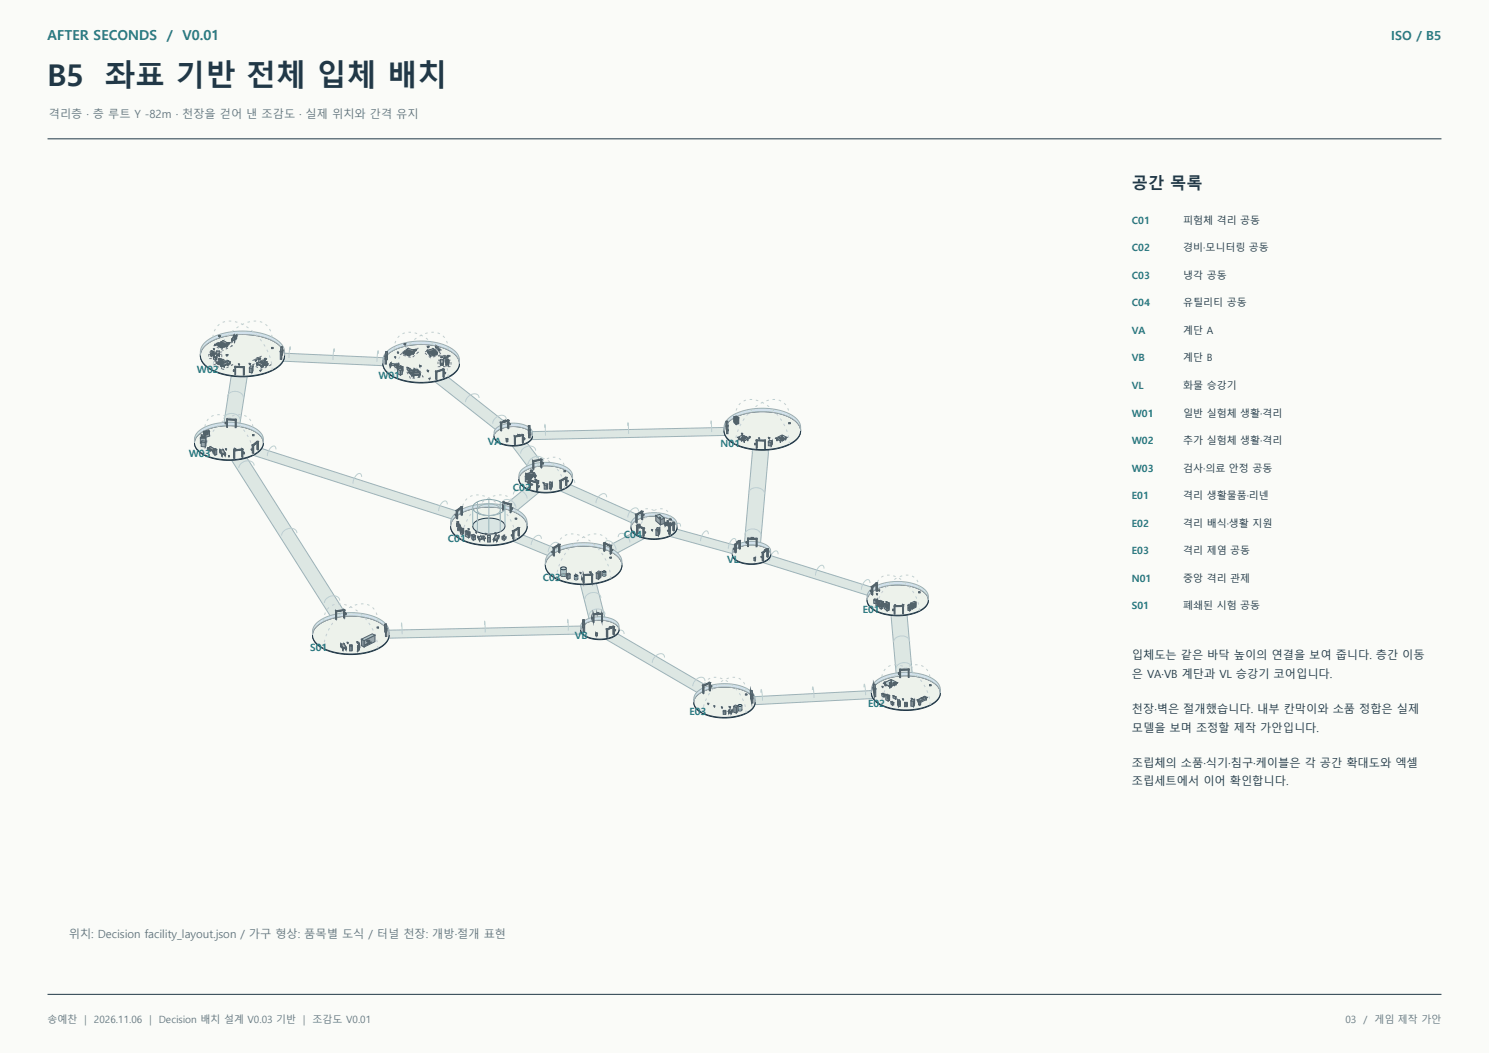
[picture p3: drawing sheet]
<svg xmlns="http://www.w3.org/2000/svg" width="420mm" height="297mm" viewBox="0 0 420 297" stroke-linecap="round" stroke-linejoin="round" font-family="sans-serif">
<defs><g id="words">
<g font-size="8.5" fill="#213847">
<text x="13.4" y="24.3">B5</text>
<text x="29.6" y="24.3">좌표 기반 전체 입체 배치</text>
</g>
<text font-size="4.6" fill="#213847" x="319.3" y="53.3">공간 목록</text>
<g font-size="3.9" fill="#277c83">
<text x="13.4" y="11.3">AFTER SECONDS</text>
<text x="47.1" y="11.3">/ V0.01</text>
</g>
<text font-size="3.5" fill="#277c83" x="392.4" y="11.3">ISO / B5</text>
<g font-size="3.2" fill="#627681">
<text x="13.8" y="33.2">격리층 · 층 루트 Y -82m · 천장을 걷어 낸 조감도 · 실제 위치와 간격 유지</text>
<text x="19.4" y="264.6">위치: Decision facility_layout.json / 가구 형상: 품목별 도식 / 터널 천장: 개방·절개 표현</text>
</g>
<g font-size="3.2" fill="#213847">
<text x="319.3" y="185.9">입체도는 같은 바닥 높이의 연결을 보여 줍니다. 층간 이동</text>
<text x="319.3" y="191.2">은 VA·VB 계단과 VL 승강기 코어입니다.</text>
<text x="319.3" y="201.1">천장·벽은 절개했습니다. 내부 칸막이와 소품 정합은 실제</text>
<text x="319.3" y="206.4">모델을 보며 조정할 제작 가안입니다.</text>
<text x="319.3" y="216.3">조립체의 소품·식기·침구·케이블은 각 공간 확대도와 엑셀</text>
<text x="319.3" y="221.5">조립세트에서 이어 확인합니다.</text>
</g>
<g font-size="2.8" fill="#277c83">
<text x="319.3" y="63.1">C01</text>
<text x="319.3" y="70.9">C02</text>
<text x="319.3" y="78.7">C03</text>
<text x="319.3" y="86.4">C04</text>
<text x="319.3" y="94.2">VA</text>
<text x="319.3" y="102">VB</text>
<text x="55.6" y="105.1">W02</text>
<text x="106.7" y="107">W01</text>
<text x="319.3" y="109.7">VL</text>
<text x="319.3" y="117.5">W01</text>
<text x="137.6" y="125.6">VA</text>
<text x="203.3" y="125.9">N01</text>
<text x="319.3" y="125.2">W02</text>
<text x="53.3" y="129">W03</text>
<text x="319.3" y="133">W03</text>
<text x="144.7" y="138.5">C02</text>
<text x="319.3" y="140.8">E01</text>
<text x="319.3" y="148.5">E02</text>
<text x="126.3" y="152.9">C01</text>
<text x="176" y="151.7">C04</text>
<text x="205.1" y="158.9">VL</text>
<text x="319.3" y="156.3">E03</text>
<text x="153.1" y="163.9">C03</text>
<text x="319.3" y="164">N01</text>
<text x="243.3" y="173">E01</text>
<text x="319.3" y="171.8">S01</text>
<text x="87.5" y="183.6">S01</text>
<text x="162.2" y="180.2">VB</text>
<text x="194.5" y="201.8">E03</text>
<text x="244.9" y="199.5">E02</text>
</g>
<g font-size="2.8" fill="#213847">
<text x="333.7" y="63.1">피험체 격리 공동</text>
<text x="333.7" y="70.9">경비·모니터링 공동</text>
<text x="333.7" y="78.7">냉각 공동</text>
<text x="333.7" y="86.4">유틸리티 공동</text>
<text x="333.7" y="94.2">계단 A</text>
<text x="333.7" y="102">계단 B</text>
<text x="333.7" y="109.7">화물 승강기</text>
<text x="333.7" y="117.5">일반 실험체 생활·격리</text>
<text x="333.7" y="125.2">추가 실험체 생활·격리</text>
<text x="333.7" y="133">검사·의료 안정 공동</text>
<text x="333.7" y="140.8">격리 생활물품·리넨</text>
<text x="333.7" y="148.5">격리 배식·생활 지원</text>
<text x="333.7" y="156.3">격리 제염 공동</text>
<text x="333.7" y="164">중앙 격리 관제</text>
<text x="333.7" y="171.8">폐쇄된 시험 공동</text>
</g>
<g font-size="2.8" fill="#627681">
<text x="13.4" y="288.6">송예찬</text>
<text x="23.9" y="288.6">|</text>
<text x="26.5" y="288.6">2026.11.06</text>
<text x="42.1" y="288.6">|</text>
<text x="44.8" y="288.6">Decision 배치 설계 V0.03 기반</text>
<text x="85.5" y="288.6">|</text>
<text x="88.2" y="288.6">조감도 V0.01</text>
<text x="379.5" y="288.6">03</text>
<text x="384.6" y="288.6">/ 게임 제작 가안</text>
</g>
</g></defs>
<path d="M0 0h420v297h-420z" fill-rule="evenodd" fill="#fafbf8"/>
<path d="M13.4 39.2h393.2" fill="none" stroke="#213847" stroke-width=".28"/>
<path d="M141.1 143.6l7.4-6.2 3.9 1.1-7.5 6.2z" fill-rule="evenodd" fill="#dde7e3" stroke="#9eb2b7" stroke-width=".28"/>
<path d="M144.8 139.4a1.5 1.5 0 0 1 1-1.1 1.5 1.5 0 0 1 1.5 .3 2.51 2.51 0 0 1 1.4 2M147.9 136.8a1.5 1.5 0 0 1 1.1-1.1 1.5 1.5 0 0 1 1.5 .3 2.51 2.51 0 0 1 1.3 2M141.7 142a1.5 1.5 0 0 1 1-1.1 1.5 1.5 0 0 1 1.5 .3 2.51 2.51 0 0 1 1.3 2" fill="none" stroke="#bdd0d0" stroke-width=".28"/>
<path d="M144.2 125.5l4.3-.8 5.2 6.9-4.2 .8z" fill-rule="evenodd" fill="#dde7e3" stroke="#9eb2b7" stroke-width=".28"/>
<path d="M148.9 124.2a1.96 1.96 0 0 0-3.4-.7l-.6 .7-.2 .8M151.1 127.1a1.96 1.96 0 0 0-3.4-.7l-.6 .7-.3 .8M153.3 130a1.96 1.96 0 0 0-3.4-.7l-.6 .7-.3 .8" fill="none" stroke="#bdd0d0" stroke-width=".28"/>
<path d="M144.1 152.4l2.9-1.7 11.4 4.7-2.9 1.7z" fill-rule="evenodd" fill="#dde7e3" stroke="#9eb2b7" stroke-width=".28"/>
<path d="M147.9 150a.98 .98 0 0 0-.7-1 .98 .98 0 0 0-1.2 .6 3.3 3.3 0 0 0-1 2.1M152.7 152a.98 .98 0 0 0-.7-1.1 .98 .98 0 0 0-1.2 .6 3.3 3.3 0 0 0-1 2.2M157.5 154a.98 .98 0 0 0-.7-1.1 .98 .98 0 0 0-1.2 .6 3.3 3.3 0 0 0-1 2.2" fill="none" stroke="#bdd0d0" stroke-width=".28"/>
<path d="M169.7 155l9.3-5 3.3 1.6-9.3 4.9z" fill-rule="evenodd" fill="#dde7e3" stroke="#9eb2b7" stroke-width=".28"/>
<path d="M170.5 153.6a1.18 1.18 0 0 1 .8-1.1 1.18 1.18 0 0 1 1.3 .5 2.92 2.92 0 0 1 1.2 2.1M174.4 151.5a1.18 1.18 0 0 1 .8-1.1 1.18 1.18 0 0 1 1.3 .5 2.92 2.92 0 0 1 1.2 2.1M178.3 149.4a1.18 1.18 0 0 1 .8-1.1 1.18 1.18 0 0 1 1.3 .5 2.92 2.92 0 0 1 1.2 2.1" fill="none" stroke="#bdd0d0" stroke-width=".28"/>
<path d="M157.4 138.2l3-1.7 21.4 9.6-3 1.6z" fill-rule="evenodd" fill="#dde7e3" stroke="#9eb2b7" stroke-width=".28"/>
<path d="M162.1 136.2a1.04 1.04 0 0 0-.8-1 1.04 1.04 0 0 0-1.1 .5 3.2 3.2 0 0 0-1.1 2.2M171.1 140.3a1.04 1.04 0 0 0-.8-1.1 1.04 1.04 0 0 0-1.2 .6 3.2 3.2 0 0 0-1 2.1M180.1 144.3a1.04 1.04 0 0 0-.8-1.1 1.04 1.04 0 0 0-1.2 .6 3.2 3.2 0 0 0-1 2.1" fill="none" stroke="#bdd0d0" stroke-width=".28"/>
<path d="M188.3 151.1l2.2-2 18.6 5.2-2.2 1.9z" fill-rule="evenodd" fill="#dde7e3" stroke="#9eb2b7" stroke-width=".28"/>
<path d="M192 148.5a.69 .69 0 0 0-.4-.9 .69 .69 0 0 0-.9 .4l-.7 1.3-.2 1.2M199.8 150.7a.69 .69 0 0 0-.4-.9 .69 .69 0 0 0-.9 .4l-.7 1.3-.2 1.1M207.6 152.8a.69 .69 0 0 0-.4-.9 .69 .69 0 0 0-.9 .4l-.7 1.3-.2 1.2" fill="none" stroke="#bdd0d0" stroke-width=".28"/>
<path d="M163.6 164.4l4.5-.3 2.8 11.1-4.5 .3z" fill-rule="evenodd" fill="#dde7e3" stroke="#9eb2b7" stroke-width=".28"/>
<path d="M168.3 164a2.38 2.38 0 0 0-1.9-1.6 2.38 2.38 0 0 0-2.3 1.1l-.3 .8M169.5 168.6a2.38 2.38 0 0 0-2-1.5 2.38 2.38 0 0 0-2.3 1.1l-.2 .7M170.7 173.3a2.38 2.38 0 0 0-2-1.6 2.38 2.38 0 0 0-2.3 1.1l-.2 .8" fill="none" stroke="#bdd0d0" stroke-width=".28"/>
<path d="M122.2 107.3l3.8-1.2 18.3 14.4-3.9 1.2z" fill-rule="evenodd" fill="#dde7e3" stroke="#9eb2b7" stroke-width=".28"/>
<path d="M127.5 106.2a1.46 1.46 0 0 0-1-1.2 1.46 1.46 0 0 0-1.5 .4 2.54 2.54 0 0 0-1.4 2M135.1 112.2a1.46 1.46 0 0 0-1-1.1 1.46 1.46 0 0 0-1.5 .3 2.54 2.54 0 0 0-1.3 2M142.8 118.3a1.46 1.46 0 0 0-1-1.2 1.46 1.46 0 0 0-1.5 .4 2.54 2.54 0 0 0-1.3 2" fill="none" stroke="#bdd0d0" stroke-width=".28"/>
<path d="M79.6 99.6l29.5 1.3-.4 2.3-29.5-1.4z" fill-rule="evenodd" fill="#dde7e3" stroke="#9eb2b7" stroke-width=".28"/>
<path d="M81.9 98.7l-.1-.9-.3 3.1M94.3 99.2v-.9l-.4 3.2M106.7 99.8v-.9l-.4 3.1" fill="none" stroke="#bdd0d0" stroke-width=".28"/>
<path d="M65.3 105.6l4.5 .2-2.3 14.8-4.5-.2z" fill-rule="evenodd" fill="#dde7e3" stroke="#9eb2b7" stroke-width=".28"/>
<path d="M63.2 118.2a2.42 2.42 0 0 1 1.9-1.6 2.42 2.42 0 0 1 2.3 1l.3 .8M64.1 112a2.42 2.42 0 0 1 2-1.6 2.42 2.42 0 0 1 2.3 1l.3 .7M65.1 105.7a2.42 2.42 0 0 1 2-1.6 2.42 2.42 0 0 1 2.3 1.1l.2 .7" fill="none" stroke="#bdd0d0" stroke-width=".28"/>
<path d="M70.8 128.2l2.4-1.9 57.6 18.5-2.5 1.9z" fill-rule="evenodd" fill="#dde7e3" stroke="#9eb2b7" stroke-width=".28"/>
<path d="M77.8 126.8a.76 .76 0 0 0-.4-1 .76 .76 0 0 0-1 .4l-.7 1-.3 1.5M102 134.5a.76 .76 0 0 0-.4-.9 .76 .76 0 0 0-1 .4l-.8 1.2-.3 1.2M126.2 142.3a.76 .76 0 0 0-.5-1 .76 .76 0 0 0-1 .4l-.6 1-.4 1.4" fill="none" stroke="#bdd0d0" stroke-width=".28"/>
<path d="M214.6 158.5l2.4-1.9 30.8 9.6-2.4 1.9z" fill-rule="evenodd" fill="#dde7e3" stroke="#9eb2b7" stroke-width=".28"/>
<path d="M219.5 156.3a.75 .75 0 0 0-.4-.9 .75 .75 0 0 0-1 .4l-.7 1-.3 1.4M232.4 160.4a.75 .75 0 0 0-.4-1 .75 .75 0 0 0-1 .4l-.8 1.3-.2 1.2M245.4 164.4a.75 .75 0 0 0-.5-.9 .75 .75 0 0 0-.9 .4l-.8 1.3-.2 1.1" fill="none" stroke="#bdd0d0" stroke-width=".28"/>
<path d="M251.3 173.2l4.5-.1 1.6 17.9-4.5 .1z" fill-rule="evenodd" fill="#dde7e3" stroke="#9eb2b7" stroke-width=".28"/>
<path d="M255.9 173.5a2.37 2.37 0 0 0-2.3-1.7 2.37 2.37 0 0 0-2.2 1.8M256.6 181a2.37 2.37 0 0 0-2.3-1.6 2.37 2.37 0 0 0-2.2 1.7M257.3 188.5a2.37 2.37 0 0 0-2.3-1.6 2.37 2.37 0 0 0-2.3 1.7" fill="none" stroke="#bdd0d0" stroke-width=".28"/>
<path d="M211.8 196.5l34.7-1.8 .4 2.3-34.6 1.8z" fill-rule="evenodd" fill="#dde7e3" stroke="#9eb2b7" stroke-width=".28"/>
<path d="M214.6 195.4l.1-.9 .4 3.1M229.2 194.6v-.9l.4 3.2M243.7 193.9l.1-.9 .4 3.1" fill="none" stroke="#bdd0d0" stroke-width=".28"/>
<path d="M170.4 180l3.5-1.4 27.1 15.8-3.4 1.5z" fill-rule="evenodd" fill="#dde7e3" stroke="#9eb2b7" stroke-width=".28"/>
<path d="M176 178.8a1.24 1.24 0 0 0-.9-1.1 1.24 1.24 0 0 0-1.3 .5 2.82 2.82 0 0 0-1.2 2.1M187.4 185.5a1.24 1.24 0 0 0-.9-1.2 1.24 1.24 0 0 0-1.3 .5 2.82 2.82 0 0 0-1.2 2.1M198.9 192.1a1.24 1.24 0 0 0-1-1.1 1.24 1.24 0 0 0-1.3 .5 2.82 2.82 0 0 0-1.2 2.1" fill="none" stroke="#bdd0d0" stroke-width=".28"/>
<path d="M149.2 121.8l55.8-1.2 .2 2.2-55.8 1.2z" fill-rule="evenodd" fill="#dde7e3" stroke="#9eb2b7" stroke-width=".28"/>
<path d="M200.5 119.6l.1-.9 .1 3.2M153.7 120.6v-.9l.2 3.2M177.1 120.1v-.9l.2 3.2" fill="none" stroke="#bdd0d0" stroke-width=".28"/>
<path d="M212.3 126.3l4.6 .1-2.5 27.7h-4.5z" fill-rule="evenodd" fill="#dde7e3" stroke="#9eb2b7" stroke-width=".28"/>
<path d="M211.1 139.2a2.37 2.37 0 0 1 2.3-1.7 2.37 2.37 0 0 1 2.3 1.8M212.1 127.5a2.37 2.37 0 0 1 2.3-1.6 2.37 2.37 0 0 1 2.3 1.7M210.1 150.8a2.37 2.37 0 0 1 2.3-1.6 2.37 2.37 0 0 1 2.2 1.7" fill="none" stroke="#bdd0d0" stroke-width=".28"/>
<path d="M108.8 177.8l55.8-1.2 .2 2.2-55.8 1.2z" fill-rule="evenodd" fill="#dde7e3" stroke="#9eb2b7" stroke-width=".28"/>
<path d="M113.2 176.6l.1-.8 .1 3.1M136.7 176.1v-.9l.2 3.2M160.1 175.6l.1-.9 .1 3.2" fill="none" stroke="#bdd0d0" stroke-width=".28"/>
<path d="M65.1 129.4l4.3-.7 28.7 45.4-4.3 .6z" fill-rule="evenodd" fill="#dde7e3" stroke="#9eb2b7" stroke-width=".28"/>
<path d="M71.7 131.3a2.04 2.04 0 0 0-3.4-.8l-.7 .7-.2 .8M83.8 150.4a2.04 2.04 0 0 0-3.5-.8l-.6 .6-.3 .8M95.8 169.4a2.04 2.04 0 0 0-3.4-.8l-.7 .7-.2 .8" fill="none" stroke="#bdd0d0" stroke-width=".28"/>
<path d="M57.8 97.7a17.6 17.6 0 0 1 13.7-3 11.2 11.2 0 0 1 8.4 4.2 3.6 3.6 0 0 1-1.5 4.7 20.1 20.1 0 0 1-16.5 1.7 7.6 7.6 0 0 1-5.2-4 3.5 3.5 0 0 1 1.1-3.6z" fill-rule="evenodd" fill="#c8d6d5" stroke="#213847" stroke-width=".28"/>
<path d="M57.8 97.5a17.6 17.6 0 0 1 13.7-3 11.2 11.2 0 0 1 8.4 4.2 3.6 3.6 0 0 1-1.5 4.7 20.1 20.1 0 0 1-16.5 1.8 7.6 7.6 0 0 1-5.2-4.1 3.5 3.5 0 0 1 1.1-3.6z" fill-rule="evenodd" fill="#edf2eb" stroke="#213847" stroke-width=".28"/>
<path d="M57.6 96.8a16.7 16.7 0 0 1 12.9-3.3 13 13 0 0 1 9.1 3.8l.6 1.5 .1 1.4a5.7 5.7 0 0 0-4.3-4.5 20.7 20.7 0 0 0-17.3 1.1l-1.1 .9-.7 1-.4 1.5 .2-2z" fill-rule="evenodd" fill="#d1e0eb" stroke="#9eafb3" stroke-width=".28"/>
<path d="M60 104.4a15.5 15.5 0 0 1 10.6-13.7 4.9 4.9 0 0 1 6.2 5.4M76.8 104.4a15.5 15.5 0 0 0-10.6-13.7 4.9 4.9 0 0 0-6.2 5.4" fill="none" stroke="#c2cfd0" stroke-width=".28" stroke-dasharray=".7 1.1" stroke-linecap="butt"/>
<path d="M66.8 94.7l-.6 1.3z" fill-rule="evenodd" fill="#96afb3" stroke="#52626a" stroke-width=".28"/>
<path d="M65.3 95.8l.9 .2z" fill-rule="evenodd" fill="#84999d" stroke="#52626a" stroke-width=".28"/>
<path d="M66 94.6l.8 .1-.6 1.2-.9-.1z" fill-rule="evenodd" fill="#b1ced3" stroke="#52626a" stroke-width=".28"/>
<path d="M66.7 94.7l-.2 .3z" fill-rule="evenodd" fill="#ced2c6" stroke="#52626a" stroke-width=".28"/>
<path d="M65.9 94.9l.6 .1z" fill-rule="evenodd" fill="#b5b8ae" stroke="#52626a" stroke-width=".28"/>
<path d="M66 94.6l.7 .1-.2 .3-.6-.1z" fill-rule="evenodd" fill="#f3f7e9" stroke="#52626a" stroke-width=".28"/>
<path d="M66.7 94.6v.9z" fill-rule="evenodd" fill="#748991" stroke="#52626a" stroke-width=".28"/>
<path d="M66.7 94.6v.9z" fill-rule="evenodd" fill="#66787f" stroke="#52626a" stroke-width=".28"/>
<path d="M66 94.5v.9z" fill-rule="evenodd" fill="#748991" stroke="#52626a" stroke-width=".28"/>
<path d="M66 94.5v.9z" fill-rule="evenodd" fill="#66787f" stroke="#52626a" stroke-width=".28"/>
<path d="M66.2 95.6v.9z" fill-rule="evenodd" fill="#748991" stroke="#52626a" stroke-width=".28"/>
<path d="M66.1 95.7l.1 .8z" fill-rule="evenodd" fill="#66787f" stroke="#52626a" stroke-width=".28"/>
<path d="M65.5 95.5v.9z" fill-rule="evenodd" fill="#748991" stroke="#52626a" stroke-width=".28"/>
<path d="M65.4 95.6l.1 .8z" fill-rule="evenodd" fill="#66787f" stroke="#52626a" stroke-width=".28"/>
<path d="M62.9 96.9l.3-.1-.3 .3z" fill-rule="evenodd" fill="#b39c73" stroke="#52626a" stroke-width=".28"/>
<path d="M62.6 96.8l.3 .3z" fill-rule="evenodd" fill="#9d8965" stroke="#52626a" stroke-width=".28"/>
<path d="M62.6 96.8h.6z" fill-rule="evenodd" fill="#d3b788" stroke="#52626a" stroke-width=".28"/>
<path d="M61.7 94.7l.2 .3z" fill-rule="evenodd" fill="#6b8589" stroke="#52626a" stroke-width=".28"/>
<path d="M61.9 94.8l.2-.1v.2l-.2 .1z" fill-rule="evenodd" fill="#7a979c" stroke="#52626a" stroke-width=".28"/>
<path d="M61.7 94.7h.4z" fill-rule="evenodd" fill="#8fb2b7" stroke="#52626a" stroke-width=".28"/>
<path d="M62.4 96.5l1.4 .8z" fill-rule="evenodd" fill="#84999d" stroke="#52626a" stroke-width=".28"/>
<path d="M63.8 97.2l.6-.2z" fill-rule="evenodd" fill="#96afb3" stroke="#52626a" stroke-width=".28"/>
<path d="M62.4 96.5l.5-.3 1.5 .8-.6 .2z" fill-rule="evenodd" fill="#b1ced3" stroke="#52626a" stroke-width=".28"/>
<path d="M62.9 96.3l1.2 .7z" fill-rule="evenodd" fill="#b5b8ae" stroke="#52626a" stroke-width=".28"/>
<path d="M64.1 96.9l.1-.1z" fill-rule="evenodd" fill="#ced2c6" stroke="#52626a" stroke-width=".28"/>
<path d="M62.9 96.3l1.3 .5z" fill-rule="evenodd" fill="#f3f7e9" stroke="#52626a" stroke-width=".28"/>
<path d="M64.3 96.8v.6z" fill-rule="evenodd" fill="#748991" stroke="#52626a" stroke-width=".28"/>
<path d="M64.2 96.7l.1 .7z" fill-rule="evenodd" fill="#66787f" stroke="#52626a" stroke-width=".28"/>
<path d="M63 96.2v.6z" fill-rule="evenodd" fill="#748991" stroke="#52626a" stroke-width=".28"/>
<path d="M63 96.1v.7z" fill-rule="evenodd" fill="#66787f" stroke="#52626a" stroke-width=".28"/>
<path d="M63.8 97v.7z" fill-rule="evenodd" fill="#748991" stroke="#52626a" stroke-width=".28"/>
<path d="M63.7 97l.1 .7z" fill-rule="evenodd" fill="#66787f" stroke="#52626a" stroke-width=".28"/>
<path d="M62.5 96.4v.6z" fill-rule="evenodd" fill="#748991" stroke="#52626a" stroke-width=".28"/>
<path d="M62.5 96.4v.6z" fill-rule="evenodd" fill="#66787f" stroke="#52626a" stroke-width=".28"/>
<path d="M62.4 96.4l1.4 .8z" fill-rule="evenodd" fill="#9d8965" stroke="#52626a" stroke-width=".28"/>
<path d="M63.8 97l.5-.2z" fill-rule="evenodd" fill="#b39c73" stroke="#52626a" stroke-width=".28"/>
<path d="M62.4 96.4l.6-.3 1.3 .7-.5 .2z" fill-rule="evenodd" fill="#d3b788" stroke="#52626a" stroke-width=".28"/>
<path d="M61.2 97l.6 .3v.4l-.6-.3z" fill-rule="evenodd" fill="#a9b3b1" stroke="#52626a" stroke-width=".28"/>
<path d="M61.8 97.3l.5-.2v.4l-.5 .2z" fill-rule="evenodd" fill="#c1cbca" stroke="#52626a" stroke-width=".28"/>
<path d="M61.2 97l.5-.2 .6 .3-.5 .2z" fill-rule="evenodd" fill="#e3f0ed" stroke="#52626a" stroke-width=".28"/>
<path d="M61.8 97l.5-.2v.3l-.5 .3z" fill-rule="evenodd" fill="#c4cecd" stroke="#52626a" stroke-width=".28"/>
<path d="M61.6 96.9l.2 .5z" fill-rule="evenodd" fill="#acb5b4" stroke="#52626a" stroke-width=".28"/>
<path d="M61.6 96.9l.7-.1z" fill-rule="evenodd" fill="#e7f3f2" stroke="#52626a" stroke-width=".28"/>
<path d="M65.6 97.5l-2.6 1.3-2.6-1.3 2.6-1.3 2.6 1.3" fill="none" stroke="#967a57" stroke-width=".28" stroke-dasharray=".7 .7" stroke-linecap="butt"/>
<path d="M65.6 96.3l-2.6 1.3" fill="none" stroke="#967a57" stroke-width=".28"/>
<path d="M61.5 96.8l.2 .1z" fill-rule="evenodd" fill="#b39c73" stroke="#52626a" stroke-width=".28"/>
<path d="M61.4 96.8l.1 .2z" fill-rule="evenodd" fill="#9d8965" stroke="#52626a" stroke-width=".28"/>
<path d="M61.4 96.8l.3-.1z" fill-rule="evenodd" fill="#d3b788" stroke="#52626a" stroke-width=".28"/>
<path d="M63.7 97.7l.2 .2z" fill-rule="evenodd" fill="#9d8965" stroke="#52626a" stroke-width=".28"/>
<path d="M63.9 97.8l.2-.1z" fill-rule="evenodd" fill="#b39c73" stroke="#52626a" stroke-width=".28"/>
<path d="M63.7 97.7h.4z" fill-rule="evenodd" fill="#d3b788" stroke="#52626a" stroke-width=".28"/>
<path d="M64.6 96.7l.2-.1-.2 .3z" fill-rule="evenodd" fill="#b39c73" stroke="#52626a" stroke-width=".28"/>
<path d="M64.5 96.7l.1 .2z" fill-rule="evenodd" fill="#9d8965" stroke="#52626a" stroke-width=".28"/>
<path d="M64.5 96.7l.3-.1z" fill-rule="evenodd" fill="#d3b788" stroke="#52626a" stroke-width=".28"/>
<path d="M62.2 97.6l.4-.2v.4l-.4 .2z" fill-rule="evenodd" fill="#c1cbca" stroke="#52626a" stroke-width=".28"/>
<path d="M61.8 97.4l.4 .2v.4l-.4-.2z" fill-rule="evenodd" fill="#a9b3b1" stroke="#52626a" stroke-width=".28"/>
<path d="M61.8 97.4l.4-.2 .4 .2-.4 .2z" fill-rule="evenodd" fill="#e3f0ed" stroke="#52626a" stroke-width=".28"/>
<path d="M62.2 97.3l.4-.2v.3l-.4 .2z" fill-rule="evenodd" fill="#c4cecd" stroke="#52626a" stroke-width=".28"/>
<path d="M62 97.2l.2 .4z" fill-rule="evenodd" fill="#acb5b4" stroke="#52626a" stroke-width=".28"/>
<path d="M62 97.2l.6-.1z" fill-rule="evenodd" fill="#e7f3f2" stroke="#52626a" stroke-width=".28"/>
<path d="M62.2 97.1l.2-.1z" fill-rule="evenodd" fill="#b39c73" stroke="#52626a" stroke-width=".28"/>
<path d="M62 97l.2 .2z" fill-rule="evenodd" fill="#9d8965" stroke="#52626a" stroke-width=".28"/>
<path d="M62 97h.4z" fill-rule="evenodd" fill="#d3b788" stroke="#52626a" stroke-width=".28"/>
<path d="M62.2 96.8v.2z" fill-rule="evenodd" fill="#b39c73" stroke="#52626a" stroke-width=".28"/>
<path d="M62.1 96.8l.1 .2z" fill-rule="evenodd" fill="#9d8965" stroke="#52626a" stroke-width=".28"/>
<path d="M62.1 96.8h.2z" fill-rule="evenodd" fill="#d3b788" stroke="#52626a" stroke-width=".28"/>
<path d="M64.4 96.8l.2 .2z" fill-rule="evenodd" fill="#9d8965" stroke="#52626a" stroke-width=".28"/>
<path d="M64.6 96.9l.1-.1z" fill-rule="evenodd" fill="#b39c73" stroke="#52626a" stroke-width=".28"/>
<path d="M64.4 96.8h.3z" fill-rule="evenodd" fill="#d3b788" stroke="#52626a" stroke-width=".28"/>
<path d="M62.9 97.4l.4-.2z" fill-rule="evenodd" fill="#b39c73" stroke="#52626a" stroke-width=".28"/>
<path d="M62.7 97.3l.2 .2z" fill-rule="evenodd" fill="#9d8965" stroke="#52626a" stroke-width=".28"/>
<path d="M62.7 97.3l.6-.1z" fill-rule="evenodd" fill="#d3b788" stroke="#52626a" stroke-width=".28"/>
<path d="M62.6 97.3h.2z" fill-rule="evenodd" fill="#b39c73" stroke="#52626a" stroke-width=".28"/>
<path d="M62.5 97.3l.1 .1z" fill-rule="evenodd" fill="#9d8965" stroke="#52626a" stroke-width=".28"/>
<path d="M62.5 97.3h.3z" fill-rule="evenodd" fill="#d3b788" stroke="#52626a" stroke-width=".28"/>
<path d="M62.7 97.6l.6-.3z" fill-rule="evenodd" fill="#a6b4b6" stroke="#52626a" stroke-width=".28"/>
<path d="M62.4 97.5l.3 .2z" fill-rule="evenodd" fill="#919ea0" stroke="#52626a" stroke-width=".28"/>
<path d="M62.4 97.5l.6-.3 .3 .1-.6 .3z" fill-rule="evenodd" fill="#c3d4d6" stroke="#52626a" stroke-width=".28"/>
<path d="M63.2 97.4v.5z" fill-rule="evenodd" fill="#78898d" stroke="#52626a" stroke-width=".28"/>
<path d="M63.1 97.4l.1 .5z" fill-rule="evenodd" fill="#69787c" stroke="#52626a" stroke-width=".28"/>
<path d="M63 97.3v.5z" fill-rule="evenodd" fill="#78898d" stroke="#52626a" stroke-width=".28"/>
<path d="M62.9 97.3l.1 .5z" fill-rule="evenodd" fill="#69787c" stroke="#52626a" stroke-width=".28"/>
<path d="M62.7 97.7v.5z" fill-rule="evenodd" fill="#78898d" stroke="#52626a" stroke-width=".28"/>
<path d="M62.6 97.6l.1 .6z" fill-rule="evenodd" fill="#69787c" stroke="#52626a" stroke-width=".28"/>
<path d="M62.5 97.6v.5z" fill-rule="evenodd" fill="#78898d" stroke="#52626a" stroke-width=".28"/>
<path d="M62.4 97.5l.1 .6z" fill-rule="evenodd" fill="#69787c" stroke="#52626a" stroke-width=".28"/>
<path d="M62.8 97.4l.2-.2z" fill-rule="evenodd" fill="#b39c73" stroke="#52626a" stroke-width=".28"/>
<path d="M62.6 97.3l.2 .2z" fill-rule="evenodd" fill="#9d8965" stroke="#52626a" stroke-width=".28"/>
<path d="M62.6 97.3l.4-.1z" fill-rule="evenodd" fill="#d3b788" stroke="#52626a" stroke-width=".28"/>
<path d="M62.6 97.3l.1 .2z" fill-rule="evenodd" fill="#9d8965" stroke="#52626a" stroke-width=".28"/>
<path d="M64.1 96.7l.1-.1-.1 .4z" fill-rule="evenodd" fill="#b39c73" stroke="#52626a" stroke-width=".28"/>
<path d="M64 96.7l.1 .3z" fill-rule="evenodd" fill="#9d8965" stroke="#52626a" stroke-width=".28"/>
<path d="M64 96.7l.2-.1z" fill-rule="evenodd" fill="#d3b788" stroke="#52626a" stroke-width=".28"/>
<path d="M63.5 97.5l.5-.3v.4l-.5 .2z" fill-rule="evenodd" fill="#b39c73" stroke="#52626a" stroke-width=".28"/>
<path d="M63.3 97.4l.2 .1v.3l-.2-.1z" fill-rule="evenodd" fill="#9d8965" stroke="#52626a" stroke-width=".28"/>
<path d="M63.3 97.4l.5-.3 .2 .1-.5 .3z" fill-rule="evenodd" fill="#d3b788" stroke="#52626a" stroke-width=".28"/>
<path d="M61.1 96.9l.1 .3z" fill-rule="evenodd" fill="#95a7ad" stroke="#52626a" stroke-width=".28"/>
<path d="M61.2 97v.2z" fill-rule="evenodd" fill="#829398" stroke="#52626a" stroke-width=".28"/>
<path d="M61.1 96.9h.2z" fill-rule="evenodd" fill="#afc5cc" stroke="#52626a" stroke-width=".28"/>
<path d="M60.6 97.1v.4z" fill-rule="evenodd" fill="#6b8589" stroke="#52626a" stroke-width=".28"/>
<path d="M60.6 97.3h.3v.2h-.3z" fill-rule="evenodd" fill="#7a979c" stroke="#52626a" stroke-width=".28"/>
<path d="M60.6 97.1h.3v.2h-.3z" fill-rule="evenodd" fill="#8fb2b7" stroke="#52626a" stroke-width=".28"/>
<path d="M59.6 99.1v.9z" fill-rule="evenodd" fill="#a9b3b1" stroke="#52626a" stroke-width=".28"/>
<path d="M59.6 99.6h.7v.4h-.7z" fill-rule="evenodd" fill="#c1cbca" stroke="#52626a" stroke-width=".28"/>
<path d="M59.6 99.1h.7v.5h-.7z" fill-rule="evenodd" fill="#e3f0ed" stroke="#52626a" stroke-width=".28"/>
<path d="M59.6 99.1v.5z" fill-rule="evenodd" fill="#acb5b4" stroke="#52626a" stroke-width=".28"/>
<path d="M59.6 99.2h.7v.4h-.7z" fill-rule="evenodd" fill="#c4cecd" stroke="#52626a" stroke-width=".28"/>
<path d="M59.6 99.1l.7 .1z" fill-rule="evenodd" fill="#e7f3f2" stroke="#52626a" stroke-width=".28"/>
<path d="M59.6 98.9v.2z" fill-rule="evenodd" fill="#9d8965" stroke="#52626a" stroke-width=".28"/>
<path d="M59.6 99l.2 .1z" fill-rule="evenodd" fill="#b39c73" stroke="#52626a" stroke-width=".28"/>
<path d="M59.6 98.9l.2 .1z" fill-rule="evenodd" fill="#d3b788" stroke="#52626a" stroke-width=".28"/>
<path d="M61.7 99.6v.3z" fill-rule="evenodd" fill="#9d8965" stroke="#52626a" stroke-width=".28"/>
<path d="M61.3 99.7h.4v.2h-.4z" fill-rule="evenodd" fill="#b39c73" stroke="#52626a" stroke-width=".28"/>
<path d="M61.3 99.6h.4v.1h-.4z" fill-rule="evenodd" fill="#d3b788" stroke="#52626a" stroke-width=".28"/>
<path d="M60.2 98.3l.2 .4z" fill-rule="evenodd" fill="#95a7ad" stroke="#52626a" stroke-width=".28"/>
<path d="M60.4 98.4v.3z" fill-rule="evenodd" fill="#829398" stroke="#52626a" stroke-width=".28"/>
<path d="M60.2 98.3l.2 .1z" fill-rule="evenodd" fill="#afc5cc" stroke="#52626a" stroke-width=".28"/>
<path d="M79.3 98.7v.3z" fill-rule="evenodd" fill="#7a979c" stroke="#52626a" stroke-width=".28"/>
<path d="M79.2 98.8l.1 .2z" fill-rule="evenodd" fill="#6b8589" stroke="#52626a" stroke-width=".28"/>
<path d="M79.8 98.7v.3z" fill-rule="evenodd" fill="#7a979c" stroke="#52626a" stroke-width=".28"/>
<path d="M79.7 98.8l.1 .2z" fill-rule="evenodd" fill="#6b8589" stroke="#52626a" stroke-width=".28"/>
<path d="M61.9 99.1v1.2z" fill-rule="evenodd" fill="#84999d" stroke="#52626a" stroke-width=".28"/>
<path d="M61.1 100.2l.8 .1z" fill-rule="evenodd" fill="#96afb3" stroke="#52626a" stroke-width=".28"/>
<path d="M61.1 99.1h.8v1.1h-.8z" fill-rule="evenodd" fill="#b1ced3" stroke="#52626a" stroke-width=".28"/>
<path d="M61.8 99.2v.9z" fill-rule="evenodd" fill="#b5b8ae" stroke="#52626a" stroke-width=".28"/>
<path d="M61.7 100l.1 .1z" fill-rule="evenodd" fill="#ced2c6" stroke="#52626a" stroke-width=".28"/>
<path d="M61.7 99.2h.1v.8h-.1z" fill-rule="evenodd" fill="#f3f7e9" stroke="#52626a" stroke-width=".28"/>
<path d="M61.9 99.9v.7z" fill-rule="evenodd" fill="#66787f" stroke="#52626a" stroke-width=".28"/>
<path d="M61.8 100l.1 .6z" fill-rule="evenodd" fill="#748991" stroke="#52626a" stroke-width=".28"/>
<path d="M61.8 99v.7z" fill-rule="evenodd" fill="#66787f" stroke="#52626a" stroke-width=".28"/>
<path d="M61.8 99.1l.1 .6z" fill-rule="evenodd" fill="#748991" stroke="#52626a" stroke-width=".28"/>
<path d="M61.1 99.9v.7z" fill-rule="evenodd" fill="#66787f" stroke="#52626a" stroke-width=".28"/>
<path d="M61.1 100l.1 .6z" fill-rule="evenodd" fill="#748991" stroke="#52626a" stroke-width=".28"/>
<path d="M61.2 99v.7z" fill-rule="evenodd" fill="#66787f" stroke="#52626a" stroke-width=".28"/>
<path d="M61.1 99.1l.1 .6z" fill-rule="evenodd" fill="#748991" stroke="#52626a" stroke-width=".28"/>
<path d="M59.5 99.6v.7z" fill-rule="evenodd" fill="#a9b3b1" stroke="#52626a" stroke-width=".28"/>
<path d="M59.5 99.9h.6v.4h-.6z" fill-rule="evenodd" fill="#c1cbca" stroke="#52626a" stroke-width=".28"/>
<path d="M59.5 99.6h.6v.3h-.6z" fill-rule="evenodd" fill="#e3f0ed" stroke="#52626a" stroke-width=".28"/>
<path d="M60.1 99.5v.4z" fill-rule="evenodd" fill="#acb5b4" stroke="#52626a" stroke-width=".28"/>
<path d="M59.5 99.6h.6v.3h-.6z" fill-rule="evenodd" fill="#c4cecd" stroke="#52626a" stroke-width=".28"/>
<path d="M59.5 99.5l.6 .1z" fill-rule="evenodd" fill="#e7f3f2" stroke="#52626a" stroke-width=".28"/>
<path d="M61.9 99v1.1z" fill-rule="evenodd" fill="#9d8965" stroke="#52626a" stroke-width=".28"/>
<path d="M61.1 100l.8 .1z" fill-rule="evenodd" fill="#b39c73" stroke="#52626a" stroke-width=".28"/>
<path d="M61.1 99h.8v1h-.8z" fill-rule="evenodd" fill="#d3b788" stroke="#52626a" stroke-width=".28"/>
<path d="M60 99.3v.2z" fill-rule="evenodd" fill="#9d8965" stroke="#52626a" stroke-width=".28"/>
<path d="M59.6 99.4l.4 .1z" fill-rule="evenodd" fill="#b39c73" stroke="#52626a" stroke-width=".28"/>
<path d="M59.6 99.3l.4 .1z" fill-rule="evenodd" fill="#d3b788" stroke="#52626a" stroke-width=".28"/>
<path d="M59.6 99.1v.2z" fill-rule="evenodd" fill="#9d8965" stroke="#52626a" stroke-width=".28"/>
<path d="M59.6 99.1l.2 .2z" fill-rule="evenodd" fill="#b39c73" stroke="#52626a" stroke-width=".28"/>
<path d="M62.6 101.1h-3.7v-1.8h3.7v1.8" fill="none" stroke="#967a57" stroke-width=".28" stroke-dasharray=".7 .7" stroke-linecap="butt"/>
<path d="M58.9 99.9h3.7" fill="none" stroke="#967a57" stroke-width=".28"/>
<path d="M59.8 99.8h.3z" fill-rule="evenodd" fill="#b39c73" stroke="#52626a" stroke-width=".28"/>
<path d="M59.8 99.7l.3 .1z" fill-rule="evenodd" fill="#d3b788" stroke="#52626a" stroke-width=".28"/>
<path d="M60.4 99.8v.3z" fill-rule="evenodd" fill="#919ea0" stroke="#52626a" stroke-width=".28"/>
<path d="M59.5 100l.9 .1z" fill-rule="evenodd" fill="#a6b4b6" stroke="#52626a" stroke-width=".28"/>
<path d="M59.5 99.8h.9v.2h-.9z" fill-rule="evenodd" fill="#c3d4d6" stroke="#52626a" stroke-width=".28"/>
<path d="M60.4 100v.6z" fill-rule="evenodd" fill="#69787c" stroke="#52626a" stroke-width=".28"/>
<path d="M60.3 100.1l.1 .5z" fill-rule="evenodd" fill="#78898d" stroke="#52626a" stroke-width=".28"/>
<path d="M60.4 99.9v.5z" fill-rule="evenodd" fill="#69787c" stroke="#52626a" stroke-width=".28"/>
<path d="M60.3 99.9l.1 .5z" fill-rule="evenodd" fill="#78898d" stroke="#52626a" stroke-width=".28"/>
<path d="M59.6 100v.6z" fill-rule="evenodd" fill="#69787c" stroke="#52626a" stroke-width=".28"/>
<path d="M59.6 100.1l.1 .5z" fill-rule="evenodd" fill="#78898d" stroke="#52626a" stroke-width=".28"/>
<path d="M59.7 99.9v.5z" fill-rule="evenodd" fill="#69787c" stroke="#52626a" stroke-width=".28"/>
<path d="M59.6 99.9l.1 .5z" fill-rule="evenodd" fill="#78898d" stroke="#52626a" stroke-width=".28"/>
<path d="M60.4 99.8v.2z" fill-rule="evenodd" fill="#9d8965" stroke="#52626a" stroke-width=".28"/>
<path d="M59.9 99.9l.5 .1z" fill-rule="evenodd" fill="#b39c73" stroke="#52626a" stroke-width=".28"/>
<path d="M59.9 99.8h.5v.1h-.5z" fill-rule="evenodd" fill="#d3b788" stroke="#52626a" stroke-width=".28"/>
<path d="M59.7 99.8v.1z" fill-rule="evenodd" fill="#9d8965" stroke="#52626a" stroke-width=".28"/>
<path d="M59.7 99.8l.1 .1z" fill-rule="evenodd" fill="#b39c73" stroke="#52626a" stroke-width=".28"/>
<path d="M60.2 99.7v.2z" fill-rule="evenodd" fill="#9d8965" stroke="#52626a" stroke-width=".28"/>
<path d="M59.8 99.8l.4 .1z" fill-rule="evenodd" fill="#b39c73" stroke="#52626a" stroke-width=".28"/>
<path d="M59.8 99.7l.4 .1z" fill-rule="evenodd" fill="#d3b788" stroke="#52626a" stroke-width=".28"/>
<path d="M77 98v.3z" fill-rule="evenodd" fill="#7a979c" stroke="#52626a" stroke-width=".28"/>
<path d="M76.6 98.1h.4v.2h-.4z" fill-rule="evenodd" fill="#6b8589" stroke="#52626a" stroke-width=".28"/>
<path d="M76.6 98l.4 .1z" fill-rule="evenodd" fill="#8fb2b7" stroke="#52626a" stroke-width=".28"/>
<path d="M60.9 100.6v.2z" fill-rule="evenodd" fill="#9d8965" stroke="#52626a" stroke-width=".28"/>
<path d="M60.9 100.7l.3 .1z" fill-rule="evenodd" fill="#b39c73" stroke="#52626a" stroke-width=".28"/>
<path d="M60.9 100.6l.3 .1z" fill-rule="evenodd" fill="#d3b788" stroke="#52626a" stroke-width=".28"/>
<path d="M79.5 99.1l-.1 2.3z" fill-rule="evenodd" fill="#7f9399" stroke="#52626a" stroke-width=".28"/>
<path d="M79.1 99.1h.3v2.3h-.3z" fill-rule="evenodd" fill="#6f8186" stroke="#52626a" stroke-width=".28"/>
<path d="M79.1 99l.4 .1z" fill-rule="evenodd" fill="#95adb4" stroke="#52626a" stroke-width=".28"/>
<path d="M79.7 97.9l-.1 2.3z" fill-rule="evenodd" fill="#7f9399" stroke="#52626a" stroke-width=".28"/>
<path d="M79.3 97.9l.3 .1v2.2h-.3z" fill-rule="evenodd" fill="#6f8186" stroke="#52626a" stroke-width=".28"/>
<path d="M79.3 97.8l.4 .1z" fill-rule="evenodd" fill="#95adb4" stroke="#52626a" stroke-width=".28"/>
<path d="M79.7 97.9l-.3 1.4z" fill-rule="evenodd" fill="#7f9399" stroke="#52626a" stroke-width=".28"/>
<path d="M79.1 99.1l.3 .2z" fill-rule="evenodd" fill="#6f8186" stroke="#52626a" stroke-width=".28"/>
<path d="M79.3 97.8l.4 .1-.3 1.2h-.3z" fill-rule="evenodd" fill="#95adb4" stroke="#52626a" stroke-width=".28"/>
<path d="M61.7 99.8v.3z" fill-rule="evenodd" fill="#9d8965" stroke="#52626a" stroke-width=".28"/>
<path d="M61.5 99.9h.2v.2h-.2z" fill-rule="evenodd" fill="#b39c73" stroke="#52626a" stroke-width=".28"/>
<path d="M61.5 99.8l.2 .1z" fill-rule="evenodd" fill="#d3b788" stroke="#52626a" stroke-width=".28"/>
<path d="M59.8 99.9v.5z" fill-rule="evenodd" fill="#9d8965" stroke="#52626a" stroke-width=".28"/>
<path d="M59.8 100.1h.6v.3h-.6z" fill-rule="evenodd" fill="#b39c73" stroke="#52626a" stroke-width=".28"/>
<path d="M59.8 99.9h.6v.2h-.6z" fill-rule="evenodd" fill="#d3b788" stroke="#52626a" stroke-width=".28"/>
<path d="M61.5 99.9v.2z" fill-rule="evenodd" fill="#9d8965" stroke="#52626a" stroke-width=".28"/>
<path d="M61.3 100.1h.2z" fill-rule="evenodd" fill="#b39c73" stroke="#52626a" stroke-width=".28"/>
<path d="M61.3 99.9l.2 .2z" fill-rule="evenodd" fill="#d3b788" stroke="#52626a" stroke-width=".28"/>
<path d="M60.6 99.6v.3z" fill-rule="evenodd" fill="#9d8965" stroke="#52626a" stroke-width=".28"/>
<path d="M60.6 99.6h.2v.3h-.2z" fill-rule="evenodd" fill="#b39c73" stroke="#52626a" stroke-width=".28"/>
<path d="M60.6 99.6h.2z" fill-rule="evenodd" fill="#d3b788" stroke="#52626a" stroke-width=".28"/>
<path d="M60.2 100.7l.6 .3v.6l-.6-.3z" fill-rule="evenodd" fill="#95a7ad" stroke="#52626a" stroke-width=".28"/>
<path d="M60.8 101l.3-.2v.7l-.3 .1z" fill-rule="evenodd" fill="#829398" stroke="#52626a" stroke-width=".28"/>
<path d="M60.2 100.7l.3-.2 .6 .3-.3 .2z" fill-rule="evenodd" fill="#afc5cc" stroke="#52626a" stroke-width=".28"/>
<path d="M73 101.3l.5-.3v.3l-.5 .3z" fill-rule="evenodd" fill="#b39c73" stroke="#52626a" stroke-width=".28"/>
<path d="M72.8 101.1l.2 .2v.3l-.2-.1z" fill-rule="evenodd" fill="#9d8965" stroke="#52626a" stroke-width=".28"/>
<path d="M72.8 101.1l.4-.2 .3 .1-.5 .3z" fill-rule="evenodd" fill="#d3b788" stroke="#52626a" stroke-width=".28"/>
<path d="M62.8 101.4l.2 .2z" fill-rule="evenodd" fill="#b39c73" stroke="#52626a" stroke-width=".28"/>
<path d="M63 101.5v.1z" fill-rule="evenodd" fill="#9d8965" stroke="#52626a" stroke-width=".28"/>
<path d="M62.8 101.4h.3z" fill-rule="evenodd" fill="#d3b788" stroke="#52626a" stroke-width=".28"/>
<path d="M63.1 102.2l.6-.3v.4l-.6 .3z" fill-rule="evenodd" fill="#a9b3b1" stroke="#52626a" stroke-width=".28"/>
<path d="M62.5 101.9l.6 .3v.4l-.6-.3z" fill-rule="evenodd" fill="#c1cbca" stroke="#52626a" stroke-width=".28"/>
<path d="M62.5 101.9l.7-.3 .5 .3-.6 .3z" fill-rule="evenodd" fill="#e3f0ed" stroke="#52626a" stroke-width=".28"/>
<path d="M62.6 101.6l.5 .3v.3l-.5-.2z" fill-rule="evenodd" fill="#c4cecd" stroke="#52626a" stroke-width=".28"/>
<path d="M63.1 101.9l.2-.1-.2 .4z" fill-rule="evenodd" fill="#acb5b4" stroke="#52626a" stroke-width=".28"/>
<path d="M62.6 101.6l.7 .2z" fill-rule="evenodd" fill="#e7f3f2" stroke="#52626a" stroke-width=".28"/>
<path d="M72.6 101l.2-.1-.2 .3z" fill-rule="evenodd" fill="#b39c73" stroke="#52626a" stroke-width=".28"/>
<path d="M72.6 100.9v.3z" fill-rule="evenodd" fill="#9d8965" stroke="#52626a" stroke-width=".28"/>
<path d="M72.6 100.9h.2z" fill-rule="evenodd" fill="#d3b788" stroke="#52626a" stroke-width=".28"/>
<path d="M74 101.7l.1 .1z" fill-rule="evenodd" fill="#9d8965" stroke="#52626a" stroke-width=".28"/>
<path d="M64 100.2l.3-.1-.3 .3z" fill-rule="evenodd" fill="#6b8589" stroke="#52626a" stroke-width=".28"/>
<path d="M63.8 100.1l.2 .3z" fill-rule="evenodd" fill="#7a979c" stroke="#52626a" stroke-width=".28"/>
<path d="M63.8 100.1h.5z" fill-rule="evenodd" fill="#8fb2b7" stroke="#52626a" stroke-width=".28"/>
<path d="M73.8 102.1l.6-.3z" fill-rule="evenodd" fill="#a6b4b6" stroke="#52626a" stroke-width=".28"/>
<path d="M73.5 101.9l.3 .3z" fill-rule="evenodd" fill="#919ea0" stroke="#52626a" stroke-width=".28"/>
<path d="M73.5 101.9l.6-.3 .3 .2-.6 .3z" fill-rule="evenodd" fill="#c3d4d6" stroke="#52626a" stroke-width=".28"/>
<path d="M73.6 102v.6z" fill-rule="evenodd" fill="#78898d" stroke="#52626a" stroke-width=".28"/>
<path d="M73.6 102v.6z" fill-rule="evenodd" fill="#69787c" stroke="#52626a" stroke-width=".28"/>
<path d="M73.8 102.1v.6z" fill-rule="evenodd" fill="#78898d" stroke="#52626a" stroke-width=".28"/>
<path d="M73.8 102.1v.6z" fill-rule="evenodd" fill="#69787c" stroke="#52626a" stroke-width=".28"/>
<path d="M74.1 101.8v.5z" fill-rule="evenodd" fill="#78898d" stroke="#52626a" stroke-width=".28"/>
<path d="M74 101.8l.1 .5z" fill-rule="evenodd" fill="#69787c" stroke="#52626a" stroke-width=".28"/>
<path d="M74.3 101.9v.5z" fill-rule="evenodd" fill="#78898d" stroke="#52626a" stroke-width=".28"/>
<path d="M74.3 101.9v.5z" fill-rule="evenodd" fill="#69787c" stroke="#52626a" stroke-width=".28"/>
<path d="M73.9 101.8l.3-.1z" fill-rule="evenodd" fill="#b39c73" stroke="#52626a" stroke-width=".28"/>
<path d="M73.7 101.7l.2 .2z" fill-rule="evenodd" fill="#9d8965" stroke="#52626a" stroke-width=".28"/>
<path d="M73.7 101.7h.5z" fill-rule="evenodd" fill="#d3b788" stroke="#52626a" stroke-width=".28"/>
<path d="M62.2 101.4l.1 .2z" fill-rule="evenodd" fill="#b39c73" stroke="#52626a" stroke-width=".28"/>
<path d="M62.3 101.5v.1z" fill-rule="evenodd" fill="#9d8965" stroke="#52626a" stroke-width=".28"/>
<path d="M62.2 101.4h.2z" fill-rule="evenodd" fill="#d3b788" stroke="#52626a" stroke-width=".28"/>
<path d="M62 102.1l.5 .3v.3l-.5-.2z" fill-rule="evenodd" fill="#c1cbca" stroke="#52626a" stroke-width=".28"/>
<path d="M62.5 102.4l.4-.2v.4l-.4 .1z" fill-rule="evenodd" fill="#a9b3b1" stroke="#52626a" stroke-width=".28"/>
<path d="M62 102.1l.4-.2 .5 .3-.4 .2z" fill-rule="evenodd" fill="#e3f0ed" stroke="#52626a" stroke-width=".28"/>
<path d="M62 101.8l.5 .2v.4l-.5-.2z" fill-rule="evenodd" fill="#c4cecd" stroke="#52626a" stroke-width=".28"/>
<path d="M62.5 102v.4z" fill-rule="evenodd" fill="#acb5b4" stroke="#52626a" stroke-width=".28"/>
<path d="M62 101.8l.6 .2z" fill-rule="evenodd" fill="#e7f3f2" stroke="#52626a" stroke-width=".28"/>
<path d="M73.8 102l.3-.2z" fill-rule="evenodd" fill="#b39c73" stroke="#52626a" stroke-width=".28"/>
<path d="M73.5 101.9l.3 .2z" fill-rule="evenodd" fill="#9d8965" stroke="#52626a" stroke-width=".28"/>
<path d="M73.5 101.9l.6-.1z" fill-rule="evenodd" fill="#d3b788" stroke="#52626a" stroke-width=".28"/>
<path d="M74.1 102l.2-.1z" fill-rule="evenodd" fill="#b39c73" stroke="#52626a" stroke-width=".28"/>
<path d="M74 101.9l.1 .1z" fill-rule="evenodd" fill="#9d8965" stroke="#52626a" stroke-width=".28"/>
<path d="M74 101.9h.3z" fill-rule="evenodd" fill="#d3b788" stroke="#52626a" stroke-width=".28"/>
<path d="M62.2 101.7l.3 .2z" fill-rule="evenodd" fill="#b39c73" stroke="#52626a" stroke-width=".28"/>
<path d="M62.5 101.8l.1-.1z" fill-rule="evenodd" fill="#9d8965" stroke="#52626a" stroke-width=".28"/>
<path d="M62.2 101.7h.4z" fill-rule="evenodd" fill="#d3b788" stroke="#52626a" stroke-width=".28"/>
<path d="M72.1 101.5l.1 .2z" fill-rule="evenodd" fill="#9d8965" stroke="#52626a" stroke-width=".28"/>
<path d="M72.2 101.6l.2-.1z" fill-rule="evenodd" fill="#b39c73" stroke="#52626a" stroke-width=".28"/>
<path d="M72.1 101.5h.3z" fill-rule="evenodd" fill="#d3b788" stroke="#52626a" stroke-width=".28"/>
<path d="M74.6 101.5v.2z" fill-rule="evenodd" fill="#b39c73" stroke="#52626a" stroke-width=".28"/>
<path d="M74.5 101.5l.1 .2z" fill-rule="evenodd" fill="#9d8965" stroke="#52626a" stroke-width=".28"/>
<path d="M74.5 101.5h.2z" fill-rule="evenodd" fill="#d3b788" stroke="#52626a" stroke-width=".28"/>
<path d="M74.5 102.5l.5-.3v.4l-.5 .3z" fill-rule="evenodd" fill="#c1cbca" stroke="#52626a" stroke-width=".28"/>
<path d="M74.2 102.3l.3 .2v.4l-.3-.2z" fill-rule="evenodd" fill="#a9b3b1" stroke="#52626a" stroke-width=".28"/>
<path d="M74.2 102.3l.4-.3 .4 .2-.5 .3z" fill-rule="evenodd" fill="#e3f0ed" stroke="#52626a" stroke-width=".28"/>
<path d="M74.3 102l.4-.2v.3l-.4 .3z" fill-rule="evenodd" fill="#c4cecd" stroke="#52626a" stroke-width=".28"/>
<path d="M74.2 102l.1 .4z" fill-rule="evenodd" fill="#acb5b4" stroke="#52626a" stroke-width=".28"/>
<path d="M74.2 102l.5-.2z" fill-rule="evenodd" fill="#e7f3f2" stroke="#52626a" stroke-width=".28"/>
<path d="M74.5 101.9l.3-.1z" fill-rule="evenodd" fill="#b39c73" stroke="#52626a" stroke-width=".28"/>
<path d="M74.4 101.9l.1 .1z" fill-rule="evenodd" fill="#9d8965" stroke="#52626a" stroke-width=".28"/>
<path d="M74.4 101.9l.4-.1z" fill-rule="evenodd" fill="#d3b788" stroke="#52626a" stroke-width=".28"/>
<path d="M72.7 102.6l.2 .2z" fill-rule="evenodd" fill="#9d8965" stroke="#52626a" stroke-width=".28"/>
<path d="M72.9 102.7l.2-.1z" fill-rule="evenodd" fill="#b39c73" stroke="#52626a" stroke-width=".28"/>
<path d="M72.7 102.6h.4z" fill-rule="evenodd" fill="#d3b788" stroke="#52626a" stroke-width=".28"/>
<path d="M72.1 101.6h.1l-.1 .3z" fill-rule="evenodd" fill="#b39c73" stroke="#52626a" stroke-width=".28"/>
<path d="M72 101.6l.1 .3z" fill-rule="evenodd" fill="#9d8965" stroke="#52626a" stroke-width=".28"/>
<path d="M72 101.6h.2z" fill-rule="evenodd" fill="#d3b788" stroke="#52626a" stroke-width=".28"/>
<path d="M61.6 101.2l.7 .4v1.4l-.7-.3z" fill-rule="evenodd" fill="#96a2a5" stroke="#52626a" stroke-width=".28"/>
<path d="M62.3 101.6l.3-.2v1.4l-.3 .2z" fill-rule="evenodd" fill="#848e91" stroke="#52626a" stroke-width=".28"/>
<path d="M61.6 101.2l.4-.1 .6 .3-.3 .2z" fill-rule="evenodd" fill="#b1bfc2" stroke="#52626a" stroke-width=".28"/>
<path d="M62 102.1l.6 .4z" fill-rule="evenodd" fill="#536770" stroke="#52626a" stroke-width=".28"/>
<path d="M62 102.1l.6 .3z" fill-rule="evenodd" fill="#627a85" stroke="#52626a" stroke-width=".28"/>
<path d="M62 101.8l.6 .3z" fill-rule="evenodd" fill="#536770" stroke="#52626a" stroke-width=".28"/>
<path d="M62 101.8l.6 .3z" fill-rule="evenodd" fill="#627a85" stroke="#52626a" stroke-width=".28"/>
<path d="M62 101.4l.6 .3z" fill-rule="evenodd" fill="#536770" stroke="#52626a" stroke-width=".28"/>
<path d="M62 101.4l.6 .3z" fill-rule="evenodd" fill="#627a85" stroke="#52626a" stroke-width=".28"/>
<path d="M61.8 102l.1 .2z" fill-rule="evenodd" fill="#b39c73" stroke="#52626a" stroke-width=".28"/>
<path d="M62.1 102.1l.1 .1z" fill-rule="evenodd" fill="#b39c73" stroke="#52626a" stroke-width=".28"/>
<path d="M62.1 102.1h.3z" fill-rule="evenodd" fill="#d3b788" stroke="#52626a" stroke-width=".28"/>
<path d="M61.6 102.2l.6 .3z" fill-rule="evenodd" fill="#a6b4b6" stroke="#52626a" stroke-width=".28"/>
<path d="M62.2 102.5l.3-.2z" fill-rule="evenodd" fill="#919ea0" stroke="#52626a" stroke-width=".28"/>
<path d="M61.6 102.2l.3-.2 .6 .3-.3 .2z" fill-rule="evenodd" fill="#c3d4d6" stroke="#52626a" stroke-width=".28"/>
<path d="M62.1 102.5l.1 .5z" fill-rule="evenodd" fill="#78898d" stroke="#52626a" stroke-width=".28"/>
<path d="M62.2 102.5v.5z" fill-rule="evenodd" fill="#69787c" stroke="#52626a" stroke-width=".28"/>
<path d="M62.4 102.4v.5z" fill-rule="evenodd" fill="#69787c" stroke="#52626a" stroke-width=".28"/>
<path d="M62.4 102.4v.5z" fill-rule="evenodd" fill="#78898d" stroke="#52626a" stroke-width=".28"/>
<path d="M61.6 102.2l.1 .6z" fill-rule="evenodd" fill="#78898d" stroke="#52626a" stroke-width=".28"/>
<path d="M61.7 102.3v.5z" fill-rule="evenodd" fill="#69787c" stroke="#52626a" stroke-width=".28"/>
<path d="M61.9 102.2v.5z" fill-rule="evenodd" fill="#69787c" stroke="#52626a" stroke-width=".28"/>
<path d="M61.9 102.1v.6z" fill-rule="evenodd" fill="#78898d" stroke="#52626a" stroke-width=".28"/>
<path d="M61.8 102.1l.3 .2z" fill-rule="evenodd" fill="#b39c73" stroke="#52626a" stroke-width=".28"/>
<path d="M62.1 102.2l.2-.1z" fill-rule="evenodd" fill="#9d8965" stroke="#52626a" stroke-width=".28"/>
<path d="M61.8 102.1h.5z" fill-rule="evenodd" fill="#d3b788" stroke="#52626a" stroke-width=".28"/>
<path d="M63.8 102.7l.4 .3z" fill-rule="evenodd" fill="#b39c73" stroke="#52626a" stroke-width=".28"/>
<path d="M64.2 102.9l.2-.2-.2 .3z" fill-rule="evenodd" fill="#9d8965" stroke="#52626a" stroke-width=".28"/>
<path d="M63.8 102.7h.6z" fill-rule="evenodd" fill="#d3b788" stroke="#52626a" stroke-width=".28"/>
<path d="M75.2 102.2l.2 .1z" fill-rule="evenodd" fill="#b39c73" stroke="#52626a" stroke-width=".28"/>
<path d="M75.1 102.1l.1 .2z" fill-rule="evenodd" fill="#9d8965" stroke="#52626a" stroke-width=".28"/>
<path d="M75.1 102.1h.3z" fill-rule="evenodd" fill="#d3b788" stroke="#52626a" stroke-width=".28"/>
<path d="M63 104.2l-2.6-1.3 2.6-1.3 2.6 1.3-2.6 1.3M71.2 102.9l2.6-1.3 2.6 1.3-2.6 1.3-2.6-1.3" fill="none" stroke="#967a57" stroke-width=".28" stroke-dasharray=".7 .7" stroke-linecap="butt"/>
<path d="M60.4 101.7l2.6 1.3M73.8 100.4l-2.6 1.3" fill="none" stroke="#967a57" stroke-width=".28"/>
<path d="M61.9 102.2l.4 .3z" fill-rule="evenodd" fill="#b39c73" stroke="#52626a" stroke-width=".28"/>
<path d="M62.3 102.4l.2-.1z" fill-rule="evenodd" fill="#9d8965" stroke="#52626a" stroke-width=".28"/>
<path d="M61.9 102.2l.6 .1z" fill-rule="evenodd" fill="#d3b788" stroke="#52626a" stroke-width=".28"/>
<path d="M74.5 102.6l.6 .3v.4l-.6-.3z" fill-rule="evenodd" fill="#a9b3b1" stroke="#52626a" stroke-width=".28"/>
<path d="M75.1 102.9l.5-.3v.4l-.5 .3z" fill-rule="evenodd" fill="#c1cbca" stroke="#52626a" stroke-width=".28"/>
<path d="M74.5 102.6l.5-.3 .6 .3-.5 .3z" fill-rule="evenodd" fill="#e3f0ed" stroke="#52626a" stroke-width=".28"/>
<path d="M74.7 102.4l.5-.3v.3l-.5 .3z" fill-rule="evenodd" fill="#c4cecd" stroke="#52626a" stroke-width=".28"/>
<path d="M74.5 102.3l.2 .4z" fill-rule="evenodd" fill="#acb5b4" stroke="#52626a" stroke-width=".28"/>
<path d="M74.5 102.3l.7-.2z" fill-rule="evenodd" fill="#e7f3f2" stroke="#52626a" stroke-width=".28"/>
<path d="M63.2 103.2l1.5-.8z" fill-rule="evenodd" fill="#84999d" stroke="#52626a" stroke-width=".28"/>
<path d="M62.6 102.9l.6 .4z" fill-rule="evenodd" fill="#96afb3" stroke="#52626a" stroke-width=".28"/>
<path d="M62.6 102.9l1.5-.8 .6 .3-1.5 .8z" fill-rule="evenodd" fill="#b1ced3" stroke="#52626a" stroke-width=".28"/>
<path d="M63.3 103l1.2-.6z" fill-rule="evenodd" fill="#b5b8ae" stroke="#52626a" stroke-width=".28"/>
<path d="M63.1 102.9l.2 .2z" fill-rule="evenodd" fill="#ced2c6" stroke="#52626a" stroke-width=".28"/>
<path d="M63.1 102.9l1.4-.5z" fill-rule="evenodd" fill="#f3f7e9" stroke="#52626a" stroke-width=".28"/>
<path d="M63.2 102.9v.7z" fill-rule="evenodd" fill="#66787f" stroke="#52626a" stroke-width=".28"/>
<path d="M63.2 102.9v.7z" fill-rule="evenodd" fill="#748991" stroke="#52626a" stroke-width=".28"/>
<path d="M64.4 102.3l.1 .7z" fill-rule="evenodd" fill="#748991" stroke="#52626a" stroke-width=".28"/>
<path d="M64.5 102.3v.7z" fill-rule="evenodd" fill="#66787f" stroke="#52626a" stroke-width=".28"/>
<path d="M62.7 102.7v.6z" fill-rule="evenodd" fill="#66787f" stroke="#52626a" stroke-width=".28"/>
<path d="M62.7 102.7v.6z" fill-rule="evenodd" fill="#748991" stroke="#52626a" stroke-width=".28"/>
<path d="M63.9 102l.1 .7z" fill-rule="evenodd" fill="#748991" stroke="#52626a" stroke-width=".28"/>
<path d="M64 102.1v.6z" fill-rule="evenodd" fill="#66787f" stroke="#52626a" stroke-width=".28"/>
<path d="M63.2 103l1.4-.7z" fill-rule="evenodd" fill="#9d8965" stroke="#52626a" stroke-width=".28"/>
<path d="M62.7 102.7l.5 .4z" fill-rule="evenodd" fill="#b39c73" stroke="#52626a" stroke-width=".28"/>
<path d="M62.7 102.7l1.3-.7 .6 .3-1.4 .7z" fill-rule="evenodd" fill="#d3b788" stroke="#52626a" stroke-width=".28"/>
<path d="M72.4 102.5l1.4 .9z" fill-rule="evenodd" fill="#84999d" stroke="#52626a" stroke-width=".28"/>
<path d="M73.8 103.3l.6-.3z" fill-rule="evenodd" fill="#96afb3" stroke="#52626a" stroke-width=".28"/>
<path d="M72.4 102.5l.5-.3 1.5 .8-.6 .3z" fill-rule="evenodd" fill="#b1ced3" stroke="#52626a" stroke-width=".28"/>
<path d="M72.5 102.5l1.2 .7z" fill-rule="evenodd" fill="#b5b8ae" stroke="#52626a" stroke-width=".28"/>
<path d="M73.7 103.1l.2-.1z" fill-rule="evenodd" fill="#ced2c6" stroke="#52626a" stroke-width=".28"/>
<path d="M72.5 102.5l1.4 .5z" fill-rule="evenodd" fill="#f3f7e9" stroke="#52626a" stroke-width=".28"/>
<path d="M72.5 102.4v.7z" fill-rule="evenodd" fill="#748991" stroke="#52626a" stroke-width=".28"/>
<path d="M72.5 102.4v.7z" fill-rule="evenodd" fill="#66787f" stroke="#52626a" stroke-width=".28"/>
<path d="M73.8 103v.7z" fill-rule="evenodd" fill="#748991" stroke="#52626a" stroke-width=".28"/>
<path d="M73.7 103l.1 .7z" fill-rule="evenodd" fill="#66787f" stroke="#52626a" stroke-width=".28"/>
<path d="M73 102.2v.6z" fill-rule="evenodd" fill="#748991" stroke="#52626a" stroke-width=".28"/>
<path d="M73 102.2v.6z" fill-rule="evenodd" fill="#66787f" stroke="#52626a" stroke-width=".28"/>
<path d="M74.3 102.8v.7z" fill-rule="evenodd" fill="#748991" stroke="#52626a" stroke-width=".28"/>
<path d="M74.2 102.8l.1 .7z" fill-rule="evenodd" fill="#66787f" stroke="#52626a" stroke-width=".28"/>
<path d="M72.4 102.4l1.4 .8z" fill-rule="evenodd" fill="#9d8965" stroke="#52626a" stroke-width=".28"/>
<path d="M73.8 103.1l.5-.3z" fill-rule="evenodd" fill="#b39c73" stroke="#52626a" stroke-width=".28"/>
<path d="M72.4 102.4l.6-.3 1.3 .7-.5 .3z" fill-rule="evenodd" fill="#d3b788" stroke="#52626a" stroke-width=".28"/>
<path d="M61 102.2l.5 .2v.3l-.5-.2z" fill-rule="evenodd" fill="#b39c73" stroke="#52626a" stroke-width=".28"/>
<path d="M61.5 102.4l.2-.1v.3l-.2 .1z" fill-rule="evenodd" fill="#9d8965" stroke="#52626a" stroke-width=".28"/>
<path d="M61 102.2l.3-.1 .4 .2-.2 .1z" fill-rule="evenodd" fill="#d3b788" stroke="#52626a" stroke-width=".28"/>
<path d="M62.5 103.4l.2-.1z" fill-rule="evenodd" fill="#9d8965" stroke="#52626a" stroke-width=".28"/>
<path d="M62.3 103.3l.2 .2z" fill-rule="evenodd" fill="#b39c73" stroke="#52626a" stroke-width=".28"/>
<path d="M62.3 103.3h.4z" fill-rule="evenodd" fill="#d3b788" stroke="#52626a" stroke-width=".28"/>
<path d="M74.6 101.1l.3 .4z" fill-rule="evenodd" fill="#6b8589" stroke="#52626a" stroke-width=".28"/>
<path d="M74.9 101.3l.2-.1v.2l-.2 .1z" fill-rule="evenodd" fill="#7a979c" stroke="#52626a" stroke-width=".28"/>
<path d="M74.6 101.1l.5 .1z" fill-rule="evenodd" fill="#8fb2b7" stroke="#52626a" stroke-width=".28"/>
<path d="M73.8 103.5l.4-.2-.4 .3z" fill-rule="evenodd" fill="#b39c73" stroke="#52626a" stroke-width=".28"/>
<path d="M73.6 103.3l.2 .3z" fill-rule="evenodd" fill="#9d8965" stroke="#52626a" stroke-width=".28"/>
<path d="M73.6 103.3h.6z" fill-rule="evenodd" fill="#d3b788" stroke="#52626a" stroke-width=".28"/>
<path d="M61.7 102l.2 .3z" fill-rule="evenodd" fill="#b39c73" stroke="#52626a" stroke-width=".28"/>
<path d="M61.9 102.1v.2z" fill-rule="evenodd" fill="#9d8965" stroke="#52626a" stroke-width=".28"/>
<path d="M61.7 102l.2 .1z" fill-rule="evenodd" fill="#d3b788" stroke="#52626a" stroke-width=".28"/>
<path d="M62.3 102.8l.1-.1z" fill-rule="evenodd" fill="#9d8965" stroke="#52626a" stroke-width=".28"/>
<path d="M62.1 102.7l.2 .1z" fill-rule="evenodd" fill="#b39c73" stroke="#52626a" stroke-width=".28"/>
<path d="M62.1 102.7h.3z" fill-rule="evenodd" fill="#d3b788" stroke="#52626a" stroke-width=".28"/>
<path d="M64.1 101.7l.7 .3v.7l-.7-.4z" fill-rule="evenodd" fill="#95a7ad" stroke="#52626a" stroke-width=".28"/>
<path d="M64.8 102v.7z" fill-rule="evenodd" fill="#829398" stroke="#52626a" stroke-width=".28"/>
<path d="M64.1 101.7l.8 .3z" fill-rule="evenodd" fill="#afc5cc" stroke="#52626a" stroke-width=".28"/>
<path d="M62.4 102.6l.1 .3z" fill-rule="evenodd" fill="#b39c73" stroke="#52626a" stroke-width=".28"/>
<path d="M62.5 102.7v.2z" fill-rule="evenodd" fill="#9d8965" stroke="#52626a" stroke-width=".28"/>
<path d="M62.4 102.6l.2 .1z" fill-rule="evenodd" fill="#d3b788" stroke="#52626a" stroke-width=".28"/>
<path d="M70.3 102.5l.3 .1v.3l-.3-.1z" fill-rule="evenodd" fill="#95a7ad" stroke="#52626a" stroke-width=".28"/>
<path d="M70.6 102.6v.3z" fill-rule="evenodd" fill="#829398" stroke="#52626a" stroke-width=".28"/>
<path d="M70.3 102.5l.3 .1z" fill-rule="evenodd" fill="#afc5cc" stroke="#52626a" stroke-width=".28"/>
<path d="M67.3 102.6l.2 .4z" fill-rule="evenodd" fill="#95a7ad" stroke="#52626a" stroke-width=".28"/>
<path d="M67.5 102.7v.3z" fill-rule="evenodd" fill="#829398" stroke="#52626a" stroke-width=".28"/>
<path d="M67.3 102.6l.2 .1z" fill-rule="evenodd" fill="#afc5cc" stroke="#52626a" stroke-width=".28"/>
<path d="M73.3 104.5l.2 .1z" fill-rule="evenodd" fill="#829398" stroke="#52626a" stroke-width=".28"/>
<path d="M73.3 104.5h.3z" fill-rule="evenodd" fill="#afc5cc" stroke="#52626a" stroke-width=".28"/>
<path d="M71.4 103.3v1.3l-.3 .5v-1.2z" fill-rule="evenodd" fill="#95a7ad" stroke="#52626a" stroke-width=".28"/>
<path d="M70.3 103.8l.8 .1v1.2l-.8-.1z" fill-rule="evenodd" fill="#829398" stroke="#52626a" stroke-width=".28"/>
<path d="M70.7 103.2l.7 .1-.3 .6-.8-.1z" fill-rule="evenodd" fill="#afc5cc" stroke="#52626a" stroke-width=".28"/>
<path d="M66 104.3v.2z" fill-rule="evenodd" fill="#6b8589" stroke="#52626a" stroke-width=".28"/>
<path d="M65.9 104.3l.1 .2z" fill-rule="evenodd" fill="#7a979c" stroke="#52626a" stroke-width=".28"/>
<path d="M65.9 104.3h.1z" fill-rule="evenodd" fill="#8fb2b7" stroke="#52626a" stroke-width=".28"/>
<path d="M68.9 103.4l-.1 2.4z" fill-rule="evenodd" fill="#6f8186" stroke="#52626a" stroke-width=".28"/>
<path d="M68.6 103.6h.2v2.2h-.2z" fill-rule="evenodd" fill="#7f9399" stroke="#52626a" stroke-width=".28"/>
<path d="M68.7 103.4h.2l-.1 .2h-.2z" fill-rule="evenodd" fill="#95adb4" stroke="#52626a" stroke-width=".28"/>
<path d="M66.5 103.3l-.1 2.4z" fill-rule="evenodd" fill="#6f8186" stroke="#52626a" stroke-width=".28"/>
<path d="M66.2 103.5h.2v2.2h-.2z" fill-rule="evenodd" fill="#7f9399" stroke="#52626a" stroke-width=".28"/>
<path d="M66.3 103.3h.2l-.1 .2h-.2z" fill-rule="evenodd" fill="#95adb4" stroke="#52626a" stroke-width=".28"/>
<path d="M68.9 103.4l-.1 .3z" fill-rule="evenodd" fill="#6f8186" stroke="#52626a" stroke-width=".28"/>
<path d="M66.2 103.5l2.6 .2z" fill-rule="evenodd" fill="#7f9399" stroke="#52626a" stroke-width=".28"/>
<path d="M66.3 103.3l2.6 .1-.1 .2-2.6-.1z" fill-rule="evenodd" fill="#95adb4" stroke="#52626a" stroke-width=".28"/>
<path d="M66 104.5v.3z" fill-rule="evenodd" fill="#6b8589" stroke="#52626a" stroke-width=".28"/>
<path d="M65.8 104.6l.2 .2z" fill-rule="evenodd" fill="#7a979c" stroke="#52626a" stroke-width=".28"/>
<path d="M65.8 104.5l.2 .1z" fill-rule="evenodd" fill="#8fb2b7" stroke="#52626a" stroke-width=".28"/>
<path d="M109.2 100.2a16 16 0 0 1 12.4-2.7 10.2 10.2 0 0 1 7.6 3.8 3.3 3.3 0 0 1-1.3 4.3 18 18 0 0 1-18.2 0 3.2 3.2 0 0 1-.5-5.4z" fill-rule="evenodd" fill="#c8d6d5" stroke="#213847" stroke-width=".28"/>
<path d="M109.2 100.1a16 16 0 0 1 12.4-2.8 10.2 10.2 0 0 1 7.6 3.8 3.3 3.3 0 0 1-1.3 4.3 18 18 0 0 1-18.2 0 3.2 3.2 0 0 1-.5-5.3z" fill-rule="evenodd" fill="#edf2eb" stroke="#213847" stroke-width=".28"/>
<path d="M109 99.3a15.1 15.1 0 0 1 11.7-3 11.8 11.8 0 0 1 8.2 3.4l.7 1.4v1.4a5.2 5.2 0 0 0-3.9-4.1 18.8 18.8 0 0 0-15.7 1l-1.4 1.3-.4 .9-.2 .9 .2-1.9z" fill-rule="evenodd" fill="#d1e0eb" stroke="#9eafb3" stroke-width=".28"/>
<path d="M111.2 106.3a14.1 14.1 0 0 1 9.6-12.4 4.4 4.4 0 0 1 5.6 4.8M126.4 106.3a14.1 14.1 0 0 0-9.6-12.4 4.4 4.4 0 0 0-5.6 4.8" fill="none" stroke="#c2cfd0" stroke-width=".28" stroke-dasharray=".7 1.1" stroke-linecap="butt"/>
<path d="M122.9 97.8l.1 .3z" fill-rule="evenodd" fill="#b39c73" stroke="#52626a" stroke-width=".28"/>
<path d="M123 97.9v.2z" fill-rule="evenodd" fill="#9d8965" stroke="#52626a" stroke-width=".28"/>
<path d="M122.9 97.8h.2z" fill-rule="evenodd" fill="#d3b788" stroke="#52626a" stroke-width=".28"/>
<path d="M123 97.9l.1 .2z" fill-rule="evenodd" fill="#b39c73" stroke="#52626a" stroke-width=".28"/>
<path d="M123.1 98h.2z" fill-rule="evenodd" fill="#9d8965" stroke="#52626a" stroke-width=".28"/>
<path d="M123 97.9l.3 .1z" fill-rule="evenodd" fill="#d3b788" stroke="#52626a" stroke-width=".28"/>
<path d="M115.2 99.1l.2-.2-.2 .4z" fill-rule="evenodd" fill="#b39c73" stroke="#52626a" stroke-width=".28"/>
<path d="M114.9 99l.3 .3z" fill-rule="evenodd" fill="#9d8965" stroke="#52626a" stroke-width=".28"/>
<path d="M114.9 99l.5-.1z" fill-rule="evenodd" fill="#d3b788" stroke="#52626a" stroke-width=".28"/>
<path d="M123.4 97.8l.1 .3z" fill-rule="evenodd" fill="#b39c73" stroke="#52626a" stroke-width=".28"/>
<path d="M123.5 97.9v.2z" fill-rule="evenodd" fill="#9d8965" stroke="#52626a" stroke-width=".28"/>
<path d="M123.4 97.8l.2 .1z" fill-rule="evenodd" fill="#d3b788" stroke="#52626a" stroke-width=".28"/>
<path d="M122.6 99.2l.1 .2z" fill-rule="evenodd" fill="#b39c73" stroke="#52626a" stroke-width=".28"/>
<path d="M122.7 99.3l.3-.1z" fill-rule="evenodd" fill="#9d8965" stroke="#52626a" stroke-width=".28"/>
<path d="M122.6 99.2h.4z" fill-rule="evenodd" fill="#d3b788" stroke="#52626a" stroke-width=".28"/>
<path d="M114.6 98.7l1.9 .7z" fill-rule="evenodd" fill="#84999d" stroke="#52626a" stroke-width=".28"/>
<path d="M116.5 99.3l.4-.4z" fill-rule="evenodd" fill="#96afb3" stroke="#52626a" stroke-width=".28"/>
<path d="M114.6 98.7l.4-.3 1.9 .5-.4 .4z" fill-rule="evenodd" fill="#b1ced3" stroke="#52626a" stroke-width=".28"/>
<path d="M115.1 98.5l1.5 .5z" fill-rule="evenodd" fill="#b5b8ae" stroke="#52626a" stroke-width=".28"/>
<path d="M115.1 98.5l1.6 .3z" fill-rule="evenodd" fill="#f3f7e9" stroke="#52626a" stroke-width=".28"/>
<path d="M116.7 98.7v.7z" fill-rule="evenodd" fill="#748991" stroke="#52626a" stroke-width=".28"/>
<path d="M116.6 98.7l.1 .7z" fill-rule="evenodd" fill="#66787f" stroke="#52626a" stroke-width=".28"/>
<path d="M115.2 98.3v.7z" fill-rule="evenodd" fill="#748991" stroke="#52626a" stroke-width=".28"/>
<path d="M115.1 98.3l.1 .7z" fill-rule="evenodd" fill="#66787f" stroke="#52626a" stroke-width=".28"/>
<path d="M116.3 99v.7z" fill-rule="evenodd" fill="#748991" stroke="#52626a" stroke-width=".28"/>
<path d="M116.3 99v.7z" fill-rule="evenodd" fill="#66787f" stroke="#52626a" stroke-width=".28"/>
<path d="M114.8 98.6v.7z" fill-rule="evenodd" fill="#748991" stroke="#52626a" stroke-width=".28"/>
<path d="M114.8 98.6v.7z" fill-rule="evenodd" fill="#66787f" stroke="#52626a" stroke-width=".28"/>
<path d="M114.7 98.6l1.7 .6z" fill-rule="evenodd" fill="#9d8965" stroke="#52626a" stroke-width=".28"/>
<path d="M116.4 99.1l.4-.4z" fill-rule="evenodd" fill="#b39c73" stroke="#52626a" stroke-width=".28"/>
<path d="M114.7 98.6l.4-.3 1.7 .4-.4 .4z" fill-rule="evenodd" fill="#d3b788" stroke="#52626a" stroke-width=".28"/>
<path d="M114.3 97.1l.1-.1-.1 .3z" fill-rule="evenodd" fill="#7a979c" stroke="#52626a" stroke-width=".28"/>
<path d="M114 97l.3 .1v.2l-.3-.1z" fill-rule="evenodd" fill="#6b8589" stroke="#52626a" stroke-width=".28"/>
<path d="M114 97h.4z" fill-rule="evenodd" fill="#8fb2b7" stroke="#52626a" stroke-width=".28"/>
<path d="M120.9 99.3l1.8-.5z" fill-rule="evenodd" fill="#84999d" stroke="#52626a" stroke-width=".28"/>
<path d="M120.5 99l.4 .4z" fill-rule="evenodd" fill="#96afb3" stroke="#52626a" stroke-width=".28"/>
<path d="M120.5 99l1.8-.5 .4 .3-1.8 .5z" fill-rule="evenodd" fill="#b1ced3" stroke="#52626a" stroke-width=".28"/>
<path d="M120.8 99l1.4-.4z" fill-rule="evenodd" fill="#b5b8ae" stroke="#52626a" stroke-width=".28"/>
<path d="M120.7 98.9l.1 .1z" fill-rule="evenodd" fill="#ced2c6" stroke="#52626a" stroke-width=".28"/>
<path d="M120.7 98.9l1.5-.3z" fill-rule="evenodd" fill="#f3f7e9" stroke="#52626a" stroke-width=".28"/>
<path d="M122.1 98.4v.6z" fill-rule="evenodd" fill="#748991" stroke="#52626a" stroke-width=".28"/>
<path d="M122.1 98.4v.6z" fill-rule="evenodd" fill="#66787f" stroke="#52626a" stroke-width=".28"/>
<path d="M120.6 98.8v.7z" fill-rule="evenodd" fill="#748991" stroke="#52626a" stroke-width=".28"/>
<path d="M120.6 98.8v.7z" fill-rule="evenodd" fill="#66787f" stroke="#52626a" stroke-width=".28"/>
<path d="M122.5 98.7v.6z" fill-rule="evenodd" fill="#748991" stroke="#52626a" stroke-width=".28"/>
<path d="M122.5 98.7v.6z" fill-rule="evenodd" fill="#66787f" stroke="#52626a" stroke-width=".28"/>
<path d="M120.9 99.1l.1 .7z" fill-rule="evenodd" fill="#748991" stroke="#52626a" stroke-width=".28"/>
<path d="M121 99.1v.7z" fill-rule="evenodd" fill="#66787f" stroke="#52626a" stroke-width=".28"/>
<path d="M120.9 99.2l1.7-.5z" fill-rule="evenodd" fill="#9d8965" stroke="#52626a" stroke-width=".28"/>
<path d="M120.5 98.8l.4 .5z" fill-rule="evenodd" fill="#b39c73" stroke="#52626a" stroke-width=".28"/>
<path d="M120.5 98.8l1.7-.5 .4 .4-1.7 .5z" fill-rule="evenodd" fill="#d3b788" stroke="#52626a" stroke-width=".28"/>
<path d="M123.5 98.4l.3 .3v.3l-.3-.3z" fill-rule="evenodd" fill="#b39c73" stroke="#52626a" stroke-width=".28"/>
<path d="M123.8 98.7l.3-.1v.3l-.3 .1z" fill-rule="evenodd" fill="#9d8965" stroke="#52626a" stroke-width=".28"/>
<path d="M123.5 98.4l.3-.1 .3 .3-.3 .1z" fill-rule="evenodd" fill="#d3b788" stroke="#52626a" stroke-width=".28"/>
<path d="M120.7 99.3l.2 .4z" fill-rule="evenodd" fill="#b39c73" stroke="#52626a" stroke-width=".28"/>
<path d="M120.9 99.5h.3l-.3 .2z" fill-rule="evenodd" fill="#9d8965" stroke="#52626a" stroke-width=".28"/>
<path d="M120.7 99.3l.5 .2z" fill-rule="evenodd" fill="#d3b788" stroke="#52626a" stroke-width=".28"/>
<path d="M118 99.3l-1.8 1.6-3.2-.9 1.8-1.6 3.2 .9M122.8 98.4l1.8 1.6-3.2 .9-1.8-1.6 3.2-.9" fill="none" stroke="#967a57" stroke-width=".28" stroke-dasharray=".7 .7" stroke-linecap="butt"/>
<path d="M118 98.1l-1.8 1.6M122.8 97.2l1.8 1.6" fill="none" stroke="#967a57" stroke-width=".28"/>
<path d="M117.2 98.6l.1-.1-.1 .4z" fill-rule="evenodd" fill="#b39c73" stroke="#52626a" stroke-width=".28"/>
<path d="M117.1 98.6l.1 .3z" fill-rule="evenodd" fill="#9d8965" stroke="#52626a" stroke-width=".28"/>
<path d="M117.1 98.6l.2-.1z" fill-rule="evenodd" fill="#d3b788" stroke="#52626a" stroke-width=".28"/>
<path d="M114.5 99.6l.3-.3v.4l-.3 .3z" fill-rule="evenodd" fill="#c1cbca" stroke="#52626a" stroke-width=".28"/>
<path d="M113.7 99.4l.8 .2v.4l-.8-.2z" fill-rule="evenodd" fill="#a9b3b1" stroke="#52626a" stroke-width=".28"/>
<path d="M113.7 99.4l.4-.3 .7 .2-.3 .3z" fill-rule="evenodd" fill="#e3f0ed" stroke="#52626a" stroke-width=".28"/>
<path d="M114.4 99.3l.4-.3v.3l-.4 .4z" fill-rule="evenodd" fill="#c4cecd" stroke="#52626a" stroke-width=".28"/>
<path d="M114.2 99.2l.2 .1v.4l-.2-.1z" fill-rule="evenodd" fill="#acb5b4" stroke="#52626a" stroke-width=".28"/>
<path d="M114.2 99.2l.4-.3 .2 .1-.4 .3z" fill-rule="evenodd" fill="#e7f3f2" stroke="#52626a" stroke-width=".28"/>
<path d="M116.6 99.8l.1-.1z" fill-rule="evenodd" fill="#b39c73" stroke="#52626a" stroke-width=".28"/>
<path d="M116.3 99.7l.3 .2z" fill-rule="evenodd" fill="#9d8965" stroke="#52626a" stroke-width=".28"/>
<path d="M116.3 99.7h.4z" fill-rule="evenodd" fill="#d3b788" stroke="#52626a" stroke-width=".28"/>
<path d="M122.6 99l.2 .3z" fill-rule="evenodd" fill="#b39c73" stroke="#52626a" stroke-width=".28"/>
<path d="M122.8 99.3l.3-.1z" fill-rule="evenodd" fill="#9d8965" stroke="#52626a" stroke-width=".28"/>
<path d="M122.6 99h.2l.3 .2-.3 .1z" fill-rule="evenodd" fill="#d3b788" stroke="#52626a" stroke-width=".28"/>
<path d="M117.1 98.8l.2 .1z" fill-rule="evenodd" fill="#9d8965" stroke="#52626a" stroke-width=".28"/>
<path d="M117.1 98.8l.3-.1z" fill-rule="evenodd" fill="#d3b788" stroke="#52626a" stroke-width=".28"/>
<path d="M122.5 99.1l.5 .5z" fill-rule="evenodd" fill="#a6b4b6" stroke="#52626a" stroke-width=".28"/>
<path d="M123 99.5l.3-.1z" fill-rule="evenodd" fill="#919ea0" stroke="#52626a" stroke-width=".28"/>
<path d="M122.5 99.1l.4-.1 .4 .4-.3 .1z" fill-rule="evenodd" fill="#c3d4d6" stroke="#52626a" stroke-width=".28"/>
<path d="M122.8 99.1l.1 .6z" fill-rule="evenodd" fill="#78898d" stroke="#52626a" stroke-width=".28"/>
<path d="M122.9 99.2v.5z" fill-rule="evenodd" fill="#69787c" stroke="#52626a" stroke-width=".28"/>
<path d="M122.6 99.2v.6z" fill-rule="evenodd" fill="#78898d" stroke="#52626a" stroke-width=".28"/>
<path d="M122.6 99.2v.6z" fill-rule="evenodd" fill="#69787c" stroke="#52626a" stroke-width=".28"/>
<path d="M123.2 99.4v.6z" fill-rule="evenodd" fill="#78898d" stroke="#52626a" stroke-width=".28"/>
<path d="M123.2 99.5v.5z" fill-rule="evenodd" fill="#69787c" stroke="#52626a" stroke-width=".28"/>
<path d="M122.9 99.5l.1 .6z" fill-rule="evenodd" fill="#78898d" stroke="#52626a" stroke-width=".28"/>
<path d="M123 99.5v.6z" fill-rule="evenodd" fill="#69787c" stroke="#52626a" stroke-width=".28"/>
<path d="M122.7 99.1l.2 .2z" fill-rule="evenodd" fill="#b39c73" stroke="#52626a" stroke-width=".28"/>
<path d="M122.9 99.2h.2z" fill-rule="evenodd" fill="#9d8965" stroke="#52626a" stroke-width=".28"/>
<path d="M122.7 99.1l.4 .1z" fill-rule="evenodd" fill="#d3b788" stroke="#52626a" stroke-width=".28"/>
<path d="M114.2 99.1l.1-.1-.1 .3z" fill-rule="evenodd" fill="#b39c73" stroke="#52626a" stroke-width=".28"/>
<path d="M114 99.1l.2 .2z" fill-rule="evenodd" fill="#9d8965" stroke="#52626a" stroke-width=".28"/>
<path d="M114 99.1l.3-.1z" fill-rule="evenodd" fill="#d3b788" stroke="#52626a" stroke-width=".28"/>
<path d="M122.6 99.2l.1 .2z" fill-rule="evenodd" fill="#b39c73" stroke="#52626a" stroke-width=".28"/>
<path d="M122.7 99.4l.2-.1z" fill-rule="evenodd" fill="#9d8965" stroke="#52626a" stroke-width=".28"/>
<path d="M122.6 99.2l.3 .1z" fill-rule="evenodd" fill="#d3b788" stroke="#52626a" stroke-width=".28"/>
<path d="M123 99.2v.2z" fill-rule="evenodd" fill="#b39c73" stroke="#52626a" stroke-width=".28"/>
<path d="M115 99.8l.3-.2v.4l-.3 .2z" fill-rule="evenodd" fill="#c1cbca" stroke="#52626a" stroke-width=".28"/>
<path d="M114.5 99.7l.5 .1v.4l-.5-.1z" fill-rule="evenodd" fill="#a9b3b1" stroke="#52626a" stroke-width=".28"/>
<path d="M114.5 99.7l.3-.3 .5 .2-.3 .2z" fill-rule="evenodd" fill="#e3f0ed" stroke="#52626a" stroke-width=".28"/>
<path d="M115 99.5l.3-.3v.4l-.3 .3z" fill-rule="evenodd" fill="#c4cecd" stroke="#52626a" stroke-width=".28"/>
<path d="M114.8 99.5l.2 .4z" fill-rule="evenodd" fill="#acb5b4" stroke="#52626a" stroke-width=".28"/>
<path d="M114.8 99.5l.5-.3z" fill-rule="evenodd" fill="#e7f3f2" stroke="#52626a" stroke-width=".28"/>
<path d="M114.9 99.3l.2-.1z" fill-rule="evenodd" fill="#b39c73" stroke="#52626a" stroke-width=".28"/>
<path d="M114.7 99.3l.2 .1z" fill-rule="evenodd" fill="#9d8965" stroke="#52626a" stroke-width=".28"/>
<path d="M114.7 99.3l.4-.1z" fill-rule="evenodd" fill="#d3b788" stroke="#52626a" stroke-width=".28"/>
<path d="M115.7 99.5l.3-.2z" fill-rule="evenodd" fill="#b39c73" stroke="#52626a" stroke-width=".28"/>
<path d="M115.4 99.4l.3 .2z" fill-rule="evenodd" fill="#9d8965" stroke="#52626a" stroke-width=".28"/>
<path d="M115.4 99.4l.3-.2 .3 .1-.3 .2z" fill-rule="evenodd" fill="#d3b788" stroke="#52626a" stroke-width=".28"/>
<path d="M120.5 97.7l.2 .3z" fill-rule="evenodd" fill="#7a979c" stroke="#52626a" stroke-width=".28"/>
<path d="M120.7 97.8h.3v.2h-.3z" fill-rule="evenodd" fill="#6b8589" stroke="#52626a" stroke-width=".28"/>
<path d="M120.5 97.7l.5 .1z" fill-rule="evenodd" fill="#8fb2b7" stroke="#52626a" stroke-width=".28"/>
<path d="M115.4 99.5l.1-.1z" fill-rule="evenodd" fill="#b39c73" stroke="#52626a" stroke-width=".28"/>
<path d="M115.3 99.5l.1 .1z" fill-rule="evenodd" fill="#9d8965" stroke="#52626a" stroke-width=".28"/>
<path d="M115.3 99.5l.2-.1z" fill-rule="evenodd" fill="#d3b788" stroke="#52626a" stroke-width=".28"/>
<path d="M116.9 98.7l.1-.1-.1 .3z" fill-rule="evenodd" fill="#b39c73" stroke="#52626a" stroke-width=".28"/>
<path d="M116.8 98.7l.1 .2z" fill-rule="evenodd" fill="#9d8965" stroke="#52626a" stroke-width=".28"/>
<path d="M116.8 98.7l.2-.1z" fill-rule="evenodd" fill="#d3b788" stroke="#52626a" stroke-width=".28"/>
<path d="M114.9 99v.2z" fill-rule="evenodd" fill="#b39c73" stroke="#52626a" stroke-width=".28"/>
<path d="M114.8 99l.1 .2z" fill-rule="evenodd" fill="#9d8965" stroke="#52626a" stroke-width=".28"/>
<path d="M114.8 99h.2z" fill-rule="evenodd" fill="#d3b788" stroke="#52626a" stroke-width=".28"/>
<path d="M122 99.6l.3 .3v.4l-.3-.3z" fill-rule="evenodd" fill="#c1cbca" stroke="#52626a" stroke-width=".28"/>
<path d="M122.3 99.9l.5-.1v.4l-.5 .1z" fill-rule="evenodd" fill="#a9b3b1" stroke="#52626a" stroke-width=".28"/>
<path d="M122 99.6l.5-.1 .3 .3-.5 .1z" fill-rule="evenodd" fill="#e3f0ed" stroke="#52626a" stroke-width=".28"/>
<path d="M122.3 99.2l.3 .3v.4l-.3-.3z" fill-rule="evenodd" fill="#c4cecd" stroke="#52626a" stroke-width=".28"/>
<path d="M122.6 99.5h.2l-.2 .4z" fill-rule="evenodd" fill="#acb5b4" stroke="#52626a" stroke-width=".28"/>
<path d="M122.3 99.2l.5 .3z" fill-rule="evenodd" fill="#e7f3f2" stroke="#52626a" stroke-width=".28"/>
<path d="M122.2 99.3l.2 .2z" fill-rule="evenodd" fill="#b39c73" stroke="#52626a" stroke-width=".28"/>
<path d="M122.4 99.4l.2-.1z" fill-rule="evenodd" fill="#9d8965" stroke="#52626a" stroke-width=".28"/>
<path d="M122.2 99.3h.4z" fill-rule="evenodd" fill="#d3b788" stroke="#52626a" stroke-width=".28"/>
<path d="M115.6 99.8l.4-.4z" fill-rule="evenodd" fill="#a6b4b6" stroke="#52626a" stroke-width=".28"/>
<path d="M115.2 99.7l.4 .1z" fill-rule="evenodd" fill="#919ea0" stroke="#52626a" stroke-width=".28"/>
<path d="M115.2 99.7l.4-.4 .4 .1-.4 .4z" fill-rule="evenodd" fill="#c3d4d6" stroke="#52626a" stroke-width=".28"/>
<path d="M115.9 99.5v.5z" fill-rule="evenodd" fill="#78898d" stroke="#52626a" stroke-width=".28"/>
<path d="M115.8 99.5l.1 .5z" fill-rule="evenodd" fill="#69787c" stroke="#52626a" stroke-width=".28"/>
<path d="M115.7 99.4v.6z" fill-rule="evenodd" fill="#78898d" stroke="#52626a" stroke-width=".28"/>
<path d="M115.6 99.4l.1 .6z" fill-rule="evenodd" fill="#69787c" stroke="#52626a" stroke-width=".28"/>
<path d="M115.6 99.8v.5z" fill-rule="evenodd" fill="#78898d" stroke="#52626a" stroke-width=".28"/>
<path d="M115.5 99.8l.1 .5z" fill-rule="evenodd" fill="#69787c" stroke="#52626a" stroke-width=".28"/>
<path d="M115.3 99.7v.6z" fill-rule="evenodd" fill="#78898d" stroke="#52626a" stroke-width=".28"/>
<path d="M115.2 99.7l.1 .6z" fill-rule="evenodd" fill="#69787c" stroke="#52626a" stroke-width=".28"/>
<path d="M115.6 99.5l.2-.2z" fill-rule="evenodd" fill="#b39c73" stroke="#52626a" stroke-width=".28"/>
<path d="M115.4 99.4l.2 .2z" fill-rule="evenodd" fill="#9d8965" stroke="#52626a" stroke-width=".28"/>
<path d="M115.4 99.4l.4-.1z" fill-rule="evenodd" fill="#d3b788" stroke="#52626a" stroke-width=".28"/>
<path d="M122.4 99l.1 .3z" fill-rule="evenodd" fill="#b39c73" stroke="#52626a" stroke-width=".28"/>
<path d="M122.5 99.1l.1 .1z" fill-rule="evenodd" fill="#9d8965" stroke="#52626a" stroke-width=".28"/>
<path d="M122.4 99l.2 .1z" fill-rule="evenodd" fill="#d3b788" stroke="#52626a" stroke-width=".28"/>
<path d="M115.4 99.5l.1 .2z" fill-rule="evenodd" fill="#9d8965" stroke="#52626a" stroke-width=".28"/>
<path d="M121.1 99.8l.3 .3v.4l-.3-.3z" fill-rule="evenodd" fill="#c1cbca" stroke="#52626a" stroke-width=".28"/>
<path d="M121.4 100.1l.8-.2v.4l-.8 .2z" fill-rule="evenodd" fill="#a9b3b1" stroke="#52626a" stroke-width=".28"/>
<path d="M121.1 99.8l.7-.2 .4 .3-.8 .2z" fill-rule="evenodd" fill="#e3f0ed" stroke="#52626a" stroke-width=".28"/>
<path d="M121.6 99.3l.3 .3v.4l-.3-.3z" fill-rule="evenodd" fill="#c4cecd" stroke="#52626a" stroke-width=".28"/>
<path d="M121.9 99.6h.3v.3l-.3 .1z" fill-rule="evenodd" fill="#acb5b4" stroke="#52626a" stroke-width=".28"/>
<path d="M121.6 99.3h.2l.4 .3h-.3z" fill-rule="evenodd" fill="#e7f3f2" stroke="#52626a" stroke-width=".28"/>
<path d="M116.6 99.5l.3-.3v.3l-.3 .3z" fill-rule="evenodd" fill="#b39c73" stroke="#52626a" stroke-width=".28"/>
<path d="M116.3 99.4l.3 .1v.3l-.3-.1z" fill-rule="evenodd" fill="#9d8965" stroke="#52626a" stroke-width=".28"/>
<path d="M116.3 99.4l.3-.3 .3 .1-.3 .3z" fill-rule="evenodd" fill="#d3b788" stroke="#52626a" stroke-width=".28"/>
<path d="M121.6 99.5l.1 .3z" fill-rule="evenodd" fill="#b39c73" stroke="#52626a" stroke-width=".28"/>
<path d="M121.7 99.6l.2 .1z" fill-rule="evenodd" fill="#9d8965" stroke="#52626a" stroke-width=".28"/>
<path d="M121.6 99.5l.3 .1z" fill-rule="evenodd" fill="#d3b788" stroke="#52626a" stroke-width=".28"/>
<path d="M112.1 99.3l.2 .3z" fill-rule="evenodd" fill="#95a7ad" stroke="#52626a" stroke-width=".28"/>
<path d="M112.3 99.4v.2z" fill-rule="evenodd" fill="#829398" stroke="#52626a" stroke-width=".28"/>
<path d="M112.1 99.3l.3 .1z" fill-rule="evenodd" fill="#afc5cc" stroke="#52626a" stroke-width=".28"/>
<path d="M108.9 100v.3z" fill-rule="evenodd" fill="#7a979c" stroke="#52626a" stroke-width=".28"/>
<path d="M108.8 100.1l.1 .2z" fill-rule="evenodd" fill="#6b8589" stroke="#52626a" stroke-width=".28"/>
<path d="M109.3 100v.3z" fill-rule="evenodd" fill="#7a979c" stroke="#52626a" stroke-width=".28"/>
<path d="M109.2 100.1l.1 .2z" fill-rule="evenodd" fill="#6b8589" stroke="#52626a" stroke-width=".28"/>
<path d="M125.7 100.6v.5z" fill-rule="evenodd" fill="#9d8965" stroke="#52626a" stroke-width=".28"/>
<path d="M125.7 100.7h.7v.4h-.7z" fill-rule="evenodd" fill="#b39c73" stroke="#52626a" stroke-width=".28"/>
<path d="M125.7 100.6h.7v.1h-.7z" fill-rule="evenodd" fill="#d3b788" stroke="#52626a" stroke-width=".28"/>
<path d="M124.8 100.6v.2z" fill-rule="evenodd" fill="#9d8965" stroke="#52626a" stroke-width=".28"/>
<path d="M124.6 100.7l.2 .1z" fill-rule="evenodd" fill="#b39c73" stroke="#52626a" stroke-width=".28"/>
<path d="M124.6 100.6l.2 .1z" fill-rule="evenodd" fill="#d3b788" stroke="#52626a" stroke-width=".28"/>
<path d="M125.3 100.3v.2z" fill-rule="evenodd" fill="#9d8965" stroke="#52626a" stroke-width=".28"/>
<path d="M125.3 100.3h.2v.2h-.2z" fill-rule="evenodd" fill="#b39c73" stroke="#52626a" stroke-width=".28"/>
<path d="M125.3 100.3h.2z" fill-rule="evenodd" fill="#d3b788" stroke="#52626a" stroke-width=".28"/>
<path d="M124.4 100.6v.3z" fill-rule="evenodd" fill="#9d8965" stroke="#52626a" stroke-width=".28"/>
<path d="M124.4 100.7h.2v.2h-.2z" fill-rule="evenodd" fill="#b39c73" stroke="#52626a" stroke-width=".28"/>
<path d="M124.4 100.6l.2 .1z" fill-rule="evenodd" fill="#d3b788" stroke="#52626a" stroke-width=".28"/>
<path d="M124.9 101.9v.2z" fill-rule="evenodd" fill="#9d8965" stroke="#52626a" stroke-width=".28"/>
<path d="M124.9 102l.3 .1z" fill-rule="evenodd" fill="#b39c73" stroke="#52626a" stroke-width=".28"/>
<path d="M124.9 101.9l.3 .1z" fill-rule="evenodd" fill="#d3b788" stroke="#52626a" stroke-width=".28"/>
<path d="M109 100.4v2.3z" fill-rule="evenodd" fill="#7f9399" stroke="#52626a" stroke-width=".28"/>
<path d="M108.6 100.5h.4v2.2h-.4z" fill-rule="evenodd" fill="#6f8186" stroke="#52626a" stroke-width=".28"/>
<path d="M108.6 100.4h.4z" fill-rule="evenodd" fill="#95adb4" stroke="#52626a" stroke-width=".28"/>
<path d="M109.2 99.2v2.3z" fill-rule="evenodd" fill="#7f9399" stroke="#52626a" stroke-width=".28"/>
<path d="M108.8 99.3h.4v2.2h-.4z" fill-rule="evenodd" fill="#6f8186" stroke="#52626a" stroke-width=".28"/>
<path d="M108.8 99.2h.4z" fill-rule="evenodd" fill="#95adb4" stroke="#52626a" stroke-width=".28"/>
<path d="M109.2 99.2l-.2 1.4z" fill-rule="evenodd" fill="#7f9399" stroke="#52626a" stroke-width=".28"/>
<path d="M108.6 100.5l.4 .1z" fill-rule="evenodd" fill="#6f8186" stroke="#52626a" stroke-width=".28"/>
<path d="M108.8 99.2h.4l-.2 1.3h-.4z" fill-rule="evenodd" fill="#95adb4" stroke="#52626a" stroke-width=".28"/>
<path d="M111.4 100.6l.1 .4z" fill-rule="evenodd" fill="#95a7ad" stroke="#52626a" stroke-width=".28"/>
<path d="M111.5 100.7v.3z" fill-rule="evenodd" fill="#829398" stroke="#52626a" stroke-width=".28"/>
<path d="M111.4 100.6l.2 .1z" fill-rule="evenodd" fill="#afc5cc" stroke="#52626a" stroke-width=".28"/>
<path d="M125.7 101.5v.3z" fill-rule="evenodd" fill="#919ea0" stroke="#52626a" stroke-width=".28"/>
<path d="M125.7 101.7l.9 .1z" fill-rule="evenodd" fill="#a6b4b6" stroke="#52626a" stroke-width=".28"/>
<path d="M125.7 101.5h.9v.2h-.9z" fill-rule="evenodd" fill="#c3d4d6" stroke="#52626a" stroke-width=".28"/>
<path d="M125.8 101.6v.6z" fill-rule="evenodd" fill="#69787c" stroke="#52626a" stroke-width=".28"/>
<path d="M125.8 101.6v.6z" fill-rule="evenodd" fill="#78898d" stroke="#52626a" stroke-width=".28"/>
<path d="M125.8 101.8v.5z" fill-rule="evenodd" fill="#69787c" stroke="#52626a" stroke-width=".28"/>
<path d="M125.8 101.8v.5z" fill-rule="evenodd" fill="#78898d" stroke="#52626a" stroke-width=".28"/>
<path d="M126.4 101.6v.6z" fill-rule="evenodd" fill="#69787c" stroke="#52626a" stroke-width=".28"/>
<path d="M126.4 101.6l.1 .6z" fill-rule="evenodd" fill="#78898d" stroke="#52626a" stroke-width=".28"/>
<path d="M126.4 101.8v.5z" fill-rule="evenodd" fill="#69787c" stroke="#52626a" stroke-width=".28"/>
<path d="M126.4 101.8l.1 .5z" fill-rule="evenodd" fill="#78898d" stroke="#52626a" stroke-width=".28"/>
<path d="M125.9 101.4v.3z" fill-rule="evenodd" fill="#9d8965" stroke="#52626a" stroke-width=".28"/>
<path d="M125.9 101.6l.4 .1z" fill-rule="evenodd" fill="#b39c73" stroke="#52626a" stroke-width=".28"/>
<path d="M125.9 101.4l.4 .2z" fill-rule="evenodd" fill="#d3b788" stroke="#52626a" stroke-width=".28"/>
<path d="M126.2 101.5v.2z" fill-rule="evenodd" fill="#9d8965" stroke="#52626a" stroke-width=".28"/>
<path d="M125.7 101.7h.5z" fill-rule="evenodd" fill="#b39c73" stroke="#52626a" stroke-width=".28"/>
<path d="M125.7 101.5h.5v.2h-.5z" fill-rule="evenodd" fill="#d3b788" stroke="#52626a" stroke-width=".28"/>
<path d="M126.3 101.5v.2z" fill-rule="evenodd" fill="#9d8965" stroke="#52626a" stroke-width=".28"/>
<path d="M126.3 101.5l.1 .2z" fill-rule="evenodd" fill="#b39c73" stroke="#52626a" stroke-width=".28"/>
<path d="M126 101.7l.3 .1z" fill-rule="evenodd" fill="#b39c73" stroke="#52626a" stroke-width=".28"/>
<path d="M126 101.7h.3z" fill-rule="evenodd" fill="#d3b788" stroke="#52626a" stroke-width=".28"/>
<path d="M123.5 101.6h3.7v1.8h-3.7v-1.8" fill="none" stroke="#967a57" stroke-width=".28" stroke-dasharray=".7 .7" stroke-linecap="butt"/>
<path d="M123.5 100.4h3.7" fill="none" stroke="#967a57" stroke-width=".28"/>
<path d="M126.3 101.4v.3z" fill-rule="evenodd" fill="#9d8965" stroke="#52626a" stroke-width=".28"/>
<path d="M126.3 101.5l.2 .2z" fill-rule="evenodd" fill="#b39c73" stroke="#52626a" stroke-width=".28"/>
<path d="M126 102.1v.6z" fill-rule="evenodd" fill="#a9b3b1" stroke="#52626a" stroke-width=".28"/>
<path d="M126 102.3h.6v.4h-.6z" fill-rule="evenodd" fill="#c1cbca" stroke="#52626a" stroke-width=".28"/>
<path d="M126 102.1h.6v.2h-.6z" fill-rule="evenodd" fill="#e3f0ed" stroke="#52626a" stroke-width=".28"/>
<path d="M126 101.7v.5z" fill-rule="evenodd" fill="#acb5b4" stroke="#52626a" stroke-width=".28"/>
<path d="M126 101.8h.6v.4h-.6z" fill-rule="evenodd" fill="#c4cecd" stroke="#52626a" stroke-width=".28"/>
<path d="M126 101.7l.6 .1z" fill-rule="evenodd" fill="#e7f3f2" stroke="#52626a" stroke-width=".28"/>
<path d="M124.2 101.6v1.1z" fill-rule="evenodd" fill="#84999d" stroke="#52626a" stroke-width=".28"/>
<path d="M124.2 102.6l.8 .1z" fill-rule="evenodd" fill="#96afb3" stroke="#52626a" stroke-width=".28"/>
<path d="M124.2 101.6h.8v1h-.8z" fill-rule="evenodd" fill="#b1ced3" stroke="#52626a" stroke-width=".28"/>
<path d="M124.3 101.6v.9z" fill-rule="evenodd" fill="#b5b8ae" stroke="#52626a" stroke-width=".28"/>
<path d="M124.3 102.5h.2z" fill-rule="evenodd" fill="#ced2c6" stroke="#52626a" stroke-width=".28"/>
<path d="M124.3 101.6h.2v.9h-.2z" fill-rule="evenodd" fill="#f3f7e9" stroke="#52626a" stroke-width=".28"/>
<path d="M124.2 101.5v.7z" fill-rule="evenodd" fill="#66787f" stroke="#52626a" stroke-width=".28"/>
<path d="M124.2 101.5l.1 .7z" fill-rule="evenodd" fill="#748991" stroke="#52626a" stroke-width=".28"/>
<path d="M124.2 102.3v.7z" fill-rule="evenodd" fill="#66787f" stroke="#52626a" stroke-width=".28"/>
<path d="M124.2 102.4l.1 .6z" fill-rule="evenodd" fill="#748991" stroke="#52626a" stroke-width=".28"/>
<path d="M124.9 101.5v.7z" fill-rule="evenodd" fill="#66787f" stroke="#52626a" stroke-width=".28"/>
<path d="M124.9 101.5l.1 .7z" fill-rule="evenodd" fill="#748991" stroke="#52626a" stroke-width=".28"/>
<path d="M124.9 102.3v.7z" fill-rule="evenodd" fill="#66787f" stroke="#52626a" stroke-width=".28"/>
<path d="M124.9 102.4l.1 .6z" fill-rule="evenodd" fill="#748991" stroke="#52626a" stroke-width=".28"/>
<path d="M124.2 101.5v1z" fill-rule="evenodd" fill="#9d8965" stroke="#52626a" stroke-width=".28"/>
<path d="M124.2 102.4l.8 .1z" fill-rule="evenodd" fill="#b39c73" stroke="#52626a" stroke-width=".28"/>
<path d="M124.2 101.5h.8v.9h-.8z" fill-rule="evenodd" fill="#d3b788" stroke="#52626a" stroke-width=".28"/>
<path d="M126.1 101.7v.2z" fill-rule="evenodd" fill="#9d8965" stroke="#52626a" stroke-width=".28"/>
<path d="M126.1 101.8l.4 .1z" fill-rule="evenodd" fill="#b39c73" stroke="#52626a" stroke-width=".28"/>
<path d="M126.1 101.7l.4 .1z" fill-rule="evenodd" fill="#d3b788" stroke="#52626a" stroke-width=".28"/>
<path d="M126.6 100.2v.4z" fill-rule="evenodd" fill="#7a979c" stroke="#52626a" stroke-width=".28"/>
<path d="M126.2 100.4h.4v.2h-.4z" fill-rule="evenodd" fill="#6b8589" stroke="#52626a" stroke-width=".28"/>
<path d="M126.2 100.2l.4 .2z" fill-rule="evenodd" fill="#8fb2b7" stroke="#52626a" stroke-width=".28"/>
<path d="M124.8 102.7v.3z" fill-rule="evenodd" fill="#9d8965" stroke="#52626a" stroke-width=".28"/>
<path d="M124.4 102.9h.4v.1h-.4z" fill-rule="evenodd" fill="#b39c73" stroke="#52626a" stroke-width=".28"/>
<path d="M124.4 102.7h.4v.2h-.4z" fill-rule="evenodd" fill="#d3b788" stroke="#52626a" stroke-width=".28"/>
<path d="M126.5 102.4v.8z" fill-rule="evenodd" fill="#a9b3b1" stroke="#52626a" stroke-width=".28"/>
<path d="M125.8 102.8h.7v.4h-.7z" fill-rule="evenodd" fill="#c1cbca" stroke="#52626a" stroke-width=".28"/>
<path d="M125.8 102.4h.7v.4h-.7z" fill-rule="evenodd" fill="#e3f0ed" stroke="#52626a" stroke-width=".28"/>
<path d="M126.5 102.1v.5z" fill-rule="evenodd" fill="#acb5b4" stroke="#52626a" stroke-width=".28"/>
<path d="M125.8 102.2h.7v.4h-.7z" fill-rule="evenodd" fill="#c4cecd" stroke="#52626a" stroke-width=".28"/>
<path d="M125.8 102.1l.7 .1z" fill-rule="evenodd" fill="#e7f3f2" stroke="#52626a" stroke-width=".28"/>
<path d="M126.3 102.1v.3z" fill-rule="evenodd" fill="#9d8965" stroke="#52626a" stroke-width=".28"/>
<path d="M126.3 102.2l.2 .2z" fill-rule="evenodd" fill="#b39c73" stroke="#52626a" stroke-width=".28"/>
<path d="M126.3 102.1l.2 .1z" fill-rule="evenodd" fill="#d3b788" stroke="#52626a" stroke-width=".28"/>
<path d="M125.2 100.9v.3z" fill-rule="evenodd" fill="#6b8589" stroke="#52626a" stroke-width=".28"/>
<path d="M125.2 101h.3v.2h-.3z" fill-rule="evenodd" fill="#7a979c" stroke="#52626a" stroke-width=".28"/>
<path d="M125.2 100.9h.3v.1h-.3z" fill-rule="evenodd" fill="#8fb2b7" stroke="#52626a" stroke-width=".28"/>
<path d="M112.5 102.8l-.2 .5z" fill-rule="evenodd" fill="#84999d" stroke="#52626a" stroke-width=".28"/>
<path d="M109.9 102.9l2.4 .4z" fill-rule="evenodd" fill="#96afb3" stroke="#52626a" stroke-width=".28"/>
<path d="M110.1 102.5l2.4 .3-.2 .4-2.4-.3z" fill-rule="evenodd" fill="#b1ced3" stroke="#52626a" stroke-width=".28"/>
<path d="M112.4 102.7l-.2 .4z" fill-rule="evenodd" fill="#b5b8ae" stroke="#52626a" stroke-width=".28"/>
<path d="M111.6 103l.6 .1z" fill-rule="evenodd" fill="#ced2c6" stroke="#52626a" stroke-width=".28"/>
<path d="M111.8 102.7h.6l-.2 .4-.6-.1z" fill-rule="evenodd" fill="#f3f7e9" stroke="#52626a" stroke-width=".28"/>
<path d="M112.2 103v.8z" fill-rule="evenodd" fill="#66787f" stroke="#52626a" stroke-width=".28"/>
<path d="M112.1 103l.1 .8z" fill-rule="evenodd" fill="#748991" stroke="#52626a" stroke-width=".28"/>
<path d="M112.4 102.6v.9z" fill-rule="evenodd" fill="#66787f" stroke="#52626a" stroke-width=".28"/>
<path d="M112.3 102.6l.1 .9z" fill-rule="evenodd" fill="#748991" stroke="#52626a" stroke-width=".28"/>
<path d="M110.1 102.7v.9z" fill-rule="evenodd" fill="#66787f" stroke="#52626a" stroke-width=".28"/>
<path d="M110 102.7l.1 .9z" fill-rule="evenodd" fill="#748991" stroke="#52626a" stroke-width=".28"/>
<path d="M110.3 102.3v.9z" fill-rule="evenodd" fill="#66787f" stroke="#52626a" stroke-width=".28"/>
<path d="M110.2 102.4l.1 .8z" fill-rule="evenodd" fill="#748991" stroke="#52626a" stroke-width=".28"/>
<path d="M111.3 102.9l.6 .3v.6l-.6-.3z" fill-rule="evenodd" fill="#95a7ad" stroke="#52626a" stroke-width=".28"/>
<path d="M111.9 103.2l.3-.2v.6l-.3 .2z" fill-rule="evenodd" fill="#829398" stroke="#52626a" stroke-width=".28"/>
<path d="M111.3 102.9l.3-.2 .6 .3-.3 .2z" fill-rule="evenodd" fill="#afc5cc" stroke="#52626a" stroke-width=".28"/>
<path d="M112.6 103.3l.6 .3v1.5l-.6-.4z" fill-rule="evenodd" fill="#96a2a5" stroke="#52626a" stroke-width=".28"/>
<path d="M113.2 103.6l.4-.2v1.5l-.4 .2z" fill-rule="evenodd" fill="#848e91" stroke="#52626a" stroke-width=".28"/>
<path d="M112.6 103.3l.3-.2 .7 .3-.4 .2z" fill-rule="evenodd" fill="#b1bfc2" stroke="#52626a" stroke-width=".28"/>
<path d="M113 104.2l.6 .3z" fill-rule="evenodd" fill="#536770" stroke="#52626a" stroke-width=".28"/>
<path d="M113 104.2l.6 .3z" fill-rule="evenodd" fill="#627a85" stroke="#52626a" stroke-width=".28"/>
<path d="M113 103.8l.6 .3z" fill-rule="evenodd" fill="#536770" stroke="#52626a" stroke-width=".28"/>
<path d="M113 103.8l.6 .3z" fill-rule="evenodd" fill="#627a85" stroke="#52626a" stroke-width=".28"/>
<path d="M113 103.5l.6 .3z" fill-rule="evenodd" fill="#536770" stroke="#52626a" stroke-width=".28"/>
<path d="M113 103.5l.6 .3z" fill-rule="evenodd" fill="#627a85" stroke="#52626a" stroke-width=".28"/>
<path d="M117.7 104.2v.3z" fill-rule="evenodd" fill="#b39c73" stroke="#52626a" stroke-width=".28"/>
<path d="M117.7 104.3l.2 .1z" fill-rule="evenodd" fill="#9d8965" stroke="#52626a" stroke-width=".28"/>
<path d="M117.7 104.2l.2 .1z" fill-rule="evenodd" fill="#d3b788" stroke="#52626a" stroke-width=".28"/>
<path d="M116.9 104v.3z" fill-rule="evenodd" fill="#b39c73" stroke="#52626a" stroke-width=".28"/>
<path d="M116.9 104.1l.1 .2z" fill-rule="evenodd" fill="#9d8965" stroke="#52626a" stroke-width=".28"/>
<path d="M116.9 104l.1 .1z" fill-rule="evenodd" fill="#d3b788" stroke="#52626a" stroke-width=".28"/>
<path d="M117.3 104.7l.2 .7z" fill-rule="evenodd" fill="#c1cbca" stroke="#52626a" stroke-width=".28"/>
<path d="M117.5 105l.9-.1v.4l-.9 .1z" fill-rule="evenodd" fill="#a9b3b1" stroke="#52626a" stroke-width=".28"/>
<path d="M117.3 104.7l.9-.2 .2 .4-.9 .1z" fill-rule="evenodd" fill="#e3f0ed" stroke="#52626a" stroke-width=".28"/>
<path d="M117.3 104.3l.2 .7z" fill-rule="evenodd" fill="#c4cecd" stroke="#52626a" stroke-width=".28"/>
<path d="M117.5 104.7h.3v.3h-.3z" fill-rule="evenodd" fill="#acb5b4" stroke="#52626a" stroke-width=".28"/>
<path d="M117.3 104.3h.3l.2 .4h-.3z" fill-rule="evenodd" fill="#e7f3f2" stroke="#52626a" stroke-width=".28"/>
<path d="M116.7 104.7l.1 .7z" fill-rule="evenodd" fill="#c1cbca" stroke="#52626a" stroke-width=".28"/>
<path d="M116.8 105l.6-.1v.4l-.6 .1z" fill-rule="evenodd" fill="#a9b3b1" stroke="#52626a" stroke-width=".28"/>
<path d="M116.7 104.7l.5-.1 .2 .3-.6 .1z" fill-rule="evenodd" fill="#e3f0ed" stroke="#52626a" stroke-width=".28"/>
<path d="M116.7 104.4l.2 .6z" fill-rule="evenodd" fill="#c4cecd" stroke="#52626a" stroke-width=".28"/>
<path d="M116.9 104.7l.1-.1v.4h-.1z" fill-rule="evenodd" fill="#acb5b4" stroke="#52626a" stroke-width=".28"/>
<path d="M116.7 104.4l.3 .2z" fill-rule="evenodd" fill="#e7f3f2" stroke="#52626a" stroke-width=".28"/>
<path d="M116.9 104.3l.1 .3z" fill-rule="evenodd" fill="#b39c73" stroke="#52626a" stroke-width=".28"/>
<path d="M117 104.5h.2z" fill-rule="evenodd" fill="#9d8965" stroke="#52626a" stroke-width=".28"/>
<path d="M116.9 104.3l.3 .2z" fill-rule="evenodd" fill="#d3b788" stroke="#52626a" stroke-width=".28"/>
<path d="M116.3 104.5v.2z" fill-rule="evenodd" fill="#b39c73" stroke="#52626a" stroke-width=".28"/>
<path d="M116.3 104.6l.1 .1z" fill-rule="evenodd" fill="#9d8965" stroke="#52626a" stroke-width=".28"/>
<path d="M116.5 104.7v.1z" fill-rule="evenodd" fill="#b39c73" stroke="#52626a" stroke-width=".28"/>
<path d="M116.5 104.8l.2-.1z" fill-rule="evenodd" fill="#9d8965" stroke="#52626a" stroke-width=".28"/>
<path d="M116.5 104.7h.2z" fill-rule="evenodd" fill="#d3b788" stroke="#52626a" stroke-width=".28"/>
<path d="M116.1 104.6l.2 .5z" fill-rule="evenodd" fill="#a6b4b6" stroke="#52626a" stroke-width=".28"/>
<path d="M116.3 105l.4-.1z" fill-rule="evenodd" fill="#919ea0" stroke="#52626a" stroke-width=".28"/>
<path d="M116.1 104.6l.4-.1 .2 .4-.4 .1z" fill-rule="evenodd" fill="#c3d4d6" stroke="#52626a" stroke-width=".28"/>
<path d="M116.3 105v.6z" fill-rule="evenodd" fill="#78898d" stroke="#52626a" stroke-width=".28"/>
<path d="M116.3 105v.6z" fill-rule="evenodd" fill="#69787c" stroke="#52626a" stroke-width=".28"/>
<path d="M116.6 105v.5z" fill-rule="evenodd" fill="#78898d" stroke="#52626a" stroke-width=".28"/>
<path d="M116.6 105v.5z" fill-rule="evenodd" fill="#69787c" stroke="#52626a" stroke-width=".28"/>
<path d="M116.1 104.7v.5z" fill-rule="evenodd" fill="#78898d" stroke="#52626a" stroke-width=".28"/>
<path d="M116.1 104.7v.5z" fill-rule="evenodd" fill="#69787c" stroke="#52626a" stroke-width=".28"/>
<path d="M116.4 104.6v.6z" fill-rule="evenodd" fill="#78898d" stroke="#52626a" stroke-width=".28"/>
<path d="M116.4 104.7v.5z" fill-rule="evenodd" fill="#69787c" stroke="#52626a" stroke-width=".28"/>
<path d="M116.2 104.6l.1 .2z" fill-rule="evenodd" fill="#b39c73" stroke="#52626a" stroke-width=".28"/>
<path d="M116.3 104.7l.3 .1z" fill-rule="evenodd" fill="#9d8965" stroke="#52626a" stroke-width=".28"/>
<path d="M116.2 104.6l.4 .1z" fill-rule="evenodd" fill="#d3b788" stroke="#52626a" stroke-width=".28"/>
<path d="M116.2 104.7l.1 .3z" fill-rule="evenodd" fill="#b39c73" stroke="#52626a" stroke-width=".28"/>
<path d="M116.3 104.9h.4z" fill-rule="evenodd" fill="#9d8965" stroke="#52626a" stroke-width=".28"/>
<path d="M116.2 104.7h.3l.2 .2h-.4z" fill-rule="evenodd" fill="#d3b788" stroke="#52626a" stroke-width=".28"/>
<path d="M112.1 104.1l.9 .4v1.3l-.9-.4z" fill-rule="evenodd" fill="#95a7ad" stroke="#52626a" stroke-width=".28"/>
<path d="M113 104.5l.5-.2v1.3l-.5 .2z" fill-rule="evenodd" fill="#829398" stroke="#52626a" stroke-width=".28"/>
<path d="M112.1 104.1l.6-.2 .8 .4-.5 .2z" fill-rule="evenodd" fill="#afc5cc" stroke="#52626a" stroke-width=".28"/>
<path d="M118.3 103.1l.1 .3z" fill-rule="evenodd" fill="#7a979c" stroke="#52626a" stroke-width=".28"/>
<path d="M118.4 103.3l.4-.1v.2h-.4z" fill-rule="evenodd" fill="#6b8589" stroke="#52626a" stroke-width=".28"/>
<path d="M118.3 103.1l.5 .1z" fill-rule="evenodd" fill="#8fb2b7" stroke="#52626a" stroke-width=".28"/>
<path d="M115.1 104.4l.2 .6z" fill-rule="evenodd" fill="#b39c73" stroke="#52626a" stroke-width=".28"/>
<path d="M115.3 104.7h.3v.3h-.3z" fill-rule="evenodd" fill="#9d8965" stroke="#52626a" stroke-width=".28"/>
<path d="M115.1 104.4l.3-.1 .2 .4h-.3z" fill-rule="evenodd" fill="#d3b788" stroke="#52626a" stroke-width=".28"/>
<path d="M115.8 106.8l-1-1.8 3.6-.5 .9 1.8-3.5 .5" fill="none" stroke="#967a57" stroke-width=".28" stroke-dasharray=".7 .7" stroke-linecap="butt"/>
<path d="M114.8 103.8l1 1.8" fill="none" stroke="#967a57" stroke-width=".28"/>
<path d="M114.8 103.6l.8 .4v.6l-.8-.4z" fill-rule="evenodd" fill="#95a7ad" stroke="#52626a" stroke-width=".28"/>
<path d="M115.6 104v.6z" fill-rule="evenodd" fill="#829398" stroke="#52626a" stroke-width=".28"/>
<path d="M114.8 103.6l.9 .4z" fill-rule="evenodd" fill="#afc5cc" stroke="#52626a" stroke-width=".28"/>
<path d="M115.5 104.4v.3z" fill-rule="evenodd" fill="#b39c73" stroke="#52626a" stroke-width=".28"/>
<path d="M115.5 104.5v.2z" fill-rule="evenodd" fill="#9d8965" stroke="#52626a" stroke-width=".28"/>
<path d="M115.5 104.4l.1 .1z" fill-rule="evenodd" fill="#d3b788" stroke="#52626a" stroke-width=".28"/>
<path d="M117.9 105.7l.1 .3z" fill-rule="evenodd" fill="#b39c73" stroke="#52626a" stroke-width=".28"/>
<path d="M118 105.9l.3-.1v.2h-.3z" fill-rule="evenodd" fill="#9d8965" stroke="#52626a" stroke-width=".28"/>
<path d="M117.9 105.7l.3-.1 .1 .2-.3 .1z" fill-rule="evenodd" fill="#d3b788" stroke="#52626a" stroke-width=".28"/>
<path d="M116 105.8l.1 .2z" fill-rule="evenodd" fill="#b39c73" stroke="#52626a" stroke-width=".28"/>
<path d="M116.1 106l.3-.1z" fill-rule="evenodd" fill="#9d8965" stroke="#52626a" stroke-width=".28"/>
<path d="M116 105.8l.4 .1z" fill-rule="evenodd" fill="#d3b788" stroke="#52626a" stroke-width=".28"/>
<path d="M116.3 105.5l.2 .5z" fill-rule="evenodd" fill="#96afb3" stroke="#52626a" stroke-width=".28"/>
<path d="M116.5 105.8l2.1-.2z" fill-rule="evenodd" fill="#84999d" stroke="#52626a" stroke-width=".28"/>
<path d="M116.3 105.5l2.1-.3 .2 .4-2.1 .2z" fill-rule="evenodd" fill="#b1ced3" stroke="#52626a" stroke-width=".28"/>
<path d="M116.7 105.7l1.7-.2z" fill-rule="evenodd" fill="#b5b8ae" stroke="#52626a" stroke-width=".28"/>
<path d="M116.7 105.6v.2z" fill-rule="evenodd" fill="#ced2c6" stroke="#52626a" stroke-width=".28"/>
<path d="M116.7 105.6l1.7-.1z" fill-rule="evenodd" fill="#f3f7e9" stroke="#52626a" stroke-width=".28"/>
<path d="M116.6 105.6l.1 .7z" fill-rule="evenodd" fill="#748991" stroke="#52626a" stroke-width=".28"/>
<path d="M116.7 105.7v.6z" fill-rule="evenodd" fill="#66787f" stroke="#52626a" stroke-width=".28"/>
<path d="M118.3 105.4l.1 .7z" fill-rule="evenodd" fill="#748991" stroke="#52626a" stroke-width=".28"/>
<path d="M118.4 105.4v.7z" fill-rule="evenodd" fill="#66787f" stroke="#52626a" stroke-width=".28"/>
<path d="M116.5 105.3v.7z" fill-rule="evenodd" fill="#748991" stroke="#52626a" stroke-width=".28"/>
<path d="M116.5 105.3v.7z" fill-rule="evenodd" fill="#66787f" stroke="#52626a" stroke-width=".28"/>
<path d="M118.2 105.1v.6z" fill-rule="evenodd" fill="#748991" stroke="#52626a" stroke-width=".28"/>
<path d="M118.2 105.1v.6z" fill-rule="evenodd" fill="#66787f" stroke="#52626a" stroke-width=".28"/>
<path d="M116.4 105.3l.2 .5z" fill-rule="evenodd" fill="#b39c73" stroke="#52626a" stroke-width=".28"/>
<path d="M116.6 105.7l1.9-.3z" fill-rule="evenodd" fill="#9d8965" stroke="#52626a" stroke-width=".28"/>
<path d="M116.4 105.3l1.9-.2 .2 .3-1.9 .3z" fill-rule="evenodd" fill="#d3b788" stroke="#52626a" stroke-width=".28"/>
<path d="M120.5 104.4l.3 .2v.2l-.3-.1z" fill-rule="evenodd" fill="#95a7ad" stroke="#52626a" stroke-width=".28"/>
<path d="M120.8 104.6v.2z" fill-rule="evenodd" fill="#829398" stroke="#52626a" stroke-width=".28"/>
<path d="M120.5 104.4l.4 .1z" fill-rule="evenodd" fill="#afc5cc" stroke="#52626a" stroke-width=".28"/>
<path d="M117.8 104.6l.2 .3z" fill-rule="evenodd" fill="#95a7ad" stroke="#52626a" stroke-width=".28"/>
<path d="M118 104.6v.3z" fill-rule="evenodd" fill="#829398" stroke="#52626a" stroke-width=".28"/>
<path d="M117.8 104.6h.2z" fill-rule="evenodd" fill="#afc5cc" stroke="#52626a" stroke-width=".28"/>
<path d="M125.3 105l.1 .2z" fill-rule="evenodd" fill="#7a979c" stroke="#52626a" stroke-width=".28"/>
<path d="M125.3 105v.2z" fill-rule="evenodd" fill="#6b8589" stroke="#52626a" stroke-width=".28"/>
<path d="M125.3 105h.1z" fill-rule="evenodd" fill="#8fb2b7" stroke="#52626a" stroke-width=".28"/>
<path d="M115.6 105.1v.2z" fill-rule="evenodd" fill="#b39c73" stroke="#52626a" stroke-width=".28"/>
<path d="M115.6 105.2l.2 .1z" fill-rule="evenodd" fill="#9d8965" stroke="#52626a" stroke-width=".28"/>
<path d="M115.6 105.1l.2 .1z" fill-rule="evenodd" fill="#d3b788" stroke="#52626a" stroke-width=".28"/>
<path d="M115.8 105.1v.4z" fill-rule="evenodd" fill="#b39c73" stroke="#52626a" stroke-width=".28"/>
<path d="M115.8 105.2l.1 .2z" fill-rule="evenodd" fill="#9d8965" stroke="#52626a" stroke-width=".28"/>
<path d="M115.8 105.1l.1 .1z" fill-rule="evenodd" fill="#d3b788" stroke="#52626a" stroke-width=".28"/>
<path d="M125.5 105.2l.2 .1z" fill-rule="evenodd" fill="#7a979c" stroke="#52626a" stroke-width=".28"/>
<path d="M125.5 105.2v.2z" fill-rule="evenodd" fill="#6b8589" stroke="#52626a" stroke-width=".28"/>
<path d="M125.5 105.2l.2-.1z" fill-rule="evenodd" fill="#8fb2b7" stroke="#52626a" stroke-width=".28"/>
<path d="M122.9 104.7l.2 .2v2.2l-.2-.2z" fill-rule="evenodd" fill="#6f8186" stroke="#52626a" stroke-width=".28"/>
<path d="M123.1 104.9l.2-.1v2.2l-.2 .1z" fill-rule="evenodd" fill="#7f9399" stroke="#52626a" stroke-width=".28"/>
<path d="M122.9 104.7l.4 .1z" fill-rule="evenodd" fill="#95adb4" stroke="#52626a" stroke-width=".28"/>
<path d="M124.9 104.1l.2 .1v2.3l-.2-.2z" fill-rule="evenodd" fill="#6f8186" stroke="#52626a" stroke-width=".28"/>
<path d="M125.1 104.2h.2v2.2l-.2 .1z" fill-rule="evenodd" fill="#7f9399" stroke="#52626a" stroke-width=".28"/>
<path d="M124.9 104.1l.4 .1z" fill-rule="evenodd" fill="#95adb4" stroke="#52626a" stroke-width=".28"/>
<path d="M123.1 104.9l2.2-.7z" fill-rule="evenodd" fill="#7f9399" stroke="#52626a" stroke-width=".28"/>
<path d="M122.9 104.7l.2 .3z" fill-rule="evenodd" fill="#6f8186" stroke="#52626a" stroke-width=".28"/>
<path d="M122.9 104.7l2.2-.7 .2 .2-2.2 .7z" fill-rule="evenodd" fill="#95adb4" stroke="#52626a" stroke-width=".28"/>
<path d="M121.3 106.7l-.1 .2z" fill-rule="evenodd" fill="#95a7ad" stroke="#52626a" stroke-width=".28"/>
<path d="M121 106.8l.2 .1z" fill-rule="evenodd" fill="#829398" stroke="#52626a" stroke-width=".28"/>
<path d="M121.1 106.7h.2z" fill-rule="evenodd" fill="#afc5cc" stroke="#52626a" stroke-width=".28"/>
<path d="M205.4 119.2a16 16 0 0 1 12.4-2.8 10.2 10.2 0 0 1 7.7 3.8 3.3 3.3 0 0 1-1.4 4.3 18 18 0 0 1-18.1 0 3.2 3.2 0 0 1-.6-5.3z" fill-rule="evenodd" fill="#c8d6d5" stroke="#213847" stroke-width=".28"/>
<path d="M205.4 119a16 16 0 0 1 12.4-2.7 10.2 10.2 0 0 1 7.7 3.8 3.3 3.3 0 0 1-1.4 4.3 18 18 0 0 1-18.1 0 3.2 3.2 0 0 1-.6-5.4z" fill-rule="evenodd" fill="#edf2eb" stroke="#213847" stroke-width=".28"/>
<path d="M205.2 118.2a15.1 15.1 0 0 1 11.7-3 11.8 11.8 0 0 1 8.3 3.5l.6 1.3v1.5a5.2 5.2 0 0 0-3.8-4.1 18.8 18.8 0 0 0-15.8 1l-1.6 1.7-.4 1.4 .2-1.9z" fill-rule="evenodd" fill="#d1e0eb" stroke="#9eafb3" stroke-width=".28"/>
<path d="M207.4 125.3a14.1 14.1 0 0 1 9.6-12.5 4.4 4.4 0 0 1 5.7 4.9M222.7 125.3a14.1 14.1 0 0 0-9.6-12.5 4.4 4.4 0 0 0-5.7 4.9" fill="none" stroke="#c2cfd0" stroke-width=".28" stroke-dasharray=".7 1.1" stroke-linecap="butt"/>
<path d="M207 117.5l.6 .6v1.6l-.6-.5z" fill-rule="evenodd" fill="#41545f" stroke="#52626a" stroke-width=".28"/>
<path d="M207.6 118.1l.8-.3v1.7l-.8 .2z" fill-rule="evenodd" fill="#4a5f6c" stroke="#52626a" stroke-width=".28"/>
<path d="M207 117.5l.8-.2 .6 .5-.8 .3z" fill-rule="evenodd" fill="#57707f" stroke="#52626a" stroke-width=".28"/>
<path d="M207.1 119l.6-.2z" fill-rule="evenodd" fill="#9cb3b6" stroke="#52626a" stroke-width=".28"/>
<path d="M207.1 119l.6-.2z" fill-rule="evenodd" fill="#b7d3d6" stroke="#52626a" stroke-width=".28"/>
<path d="M207.1 118.8l.6-.2z" fill-rule="evenodd" fill="#9cb3b6" stroke="#52626a" stroke-width=".28"/>
<path d="M207.1 118.8l.6-.2z" fill-rule="evenodd" fill="#b7d3d6" stroke="#52626a" stroke-width=".28"/>
<path d="M207.1 118.6l.6-.1z" fill-rule="evenodd" fill="#9cb3b6" stroke="#52626a" stroke-width=".28"/>
<path d="M207.1 118.6l.6-.1z" fill-rule="evenodd" fill="#b7d3d6" stroke="#52626a" stroke-width=".28"/>
<path d="M207.1 118.4l.6-.1z" fill-rule="evenodd" fill="#9cb3b6" stroke="#52626a" stroke-width=".28"/>
<path d="M207.1 118.4l.6-.1z" fill-rule="evenodd" fill="#b7d3d6" stroke="#52626a" stroke-width=".28"/>
<path d="M207.1 118.3l.6-.2z" fill-rule="evenodd" fill="#9cb3b6" stroke="#52626a" stroke-width=".28"/>
<path d="M207.1 118.3l.6-.2z" fill-rule="evenodd" fill="#b7d3d6" stroke="#52626a" stroke-width=".28"/>
<path d="M207.1 118.1l.6-.2z" fill-rule="evenodd" fill="#9cb3b6" stroke="#52626a" stroke-width=".28"/>
<path d="M207.1 118.1l.6-.2z" fill-rule="evenodd" fill="#b7d3d6" stroke="#52626a" stroke-width=".28"/>
<path d="M207.1 117.9l.6-.2z" fill-rule="evenodd" fill="#9cb3b6" stroke="#52626a" stroke-width=".28"/>
<path d="M207.1 117.9l.6-.2z" fill-rule="evenodd" fill="#b7d3d6" stroke="#52626a" stroke-width=".28"/>
<path d="M207.3 119l.4 .3z" fill-rule="evenodd" fill="#9d8965" stroke="#52626a" stroke-width=".28"/>
<path d="M207.7 119.3l.4-.2z" fill-rule="evenodd" fill="#b39c73" stroke="#52626a" stroke-width=".28"/>
<path d="M207.3 119l.5-.2 .3 .3-.4 .2z" fill-rule="evenodd" fill="#d3b788" stroke="#52626a" stroke-width=".28"/>
<path d="M207.3 118.4l.4 .4z" fill-rule="evenodd" fill="#9d8965" stroke="#52626a" stroke-width=".28"/>
<path d="M207.7 118.7l.4-.1z" fill-rule="evenodd" fill="#b39c73" stroke="#52626a" stroke-width=".28"/>
<path d="M207.3 118.4l.5-.1 .3 .3-.4 .1z" fill-rule="evenodd" fill="#d3b788" stroke="#52626a" stroke-width=".28"/>
<path d="M207.4 118.3l.2 .2z" fill-rule="evenodd" fill="#9d8965" stroke="#52626a" stroke-width=".28"/>
<path d="M207.6 118.5l.4-.2z" fill-rule="evenodd" fill="#b39c73" stroke="#52626a" stroke-width=".28"/>
<path d="M207.4 118.3h.6z" fill-rule="evenodd" fill="#d3b788" stroke="#52626a" stroke-width=".28"/>
<path d="M207.4 118.2l.2 .2z" fill-rule="evenodd" fill="#9d8965" stroke="#52626a" stroke-width=".28"/>
<path d="M207.6 118.3l.4-.1z" fill-rule="evenodd" fill="#b39c73" stroke="#52626a" stroke-width=".28"/>
<path d="M207.4 118.2l.4-.2 .2 .2-.4 .1z" fill-rule="evenodd" fill="#d3b788" stroke="#52626a" stroke-width=".28"/>
<path d="M207.6 118l.2-.1v.3h-.2z" fill-rule="evenodd" fill="#b39c73" stroke="#52626a" stroke-width=".28"/>
<path d="M207.6 117.9v.3z" fill-rule="evenodd" fill="#9d8965" stroke="#52626a" stroke-width=".28"/>
<path d="M207.6 117.9h.2z" fill-rule="evenodd" fill="#d3b788" stroke="#52626a" stroke-width=".28"/>
<path d="M207.5 118.1l.5-.1z" fill-rule="evenodd" fill="#b39c73" stroke="#52626a" stroke-width=".28"/>
<path d="M207.5 118.1l.5-.1z" fill-rule="evenodd" fill="#d3b788" stroke="#52626a" stroke-width=".28"/>
<path d="M207.7 117.8l.1 .1z" fill-rule="evenodd" fill="#b39c73" stroke="#52626a" stroke-width=".28"/>
<path d="M207.6 117.7l.1 .2z" fill-rule="evenodd" fill="#9d8965" stroke="#52626a" stroke-width=".28"/>
<path d="M207.6 117.7h.2z" fill-rule="evenodd" fill="#d3b788" stroke="#52626a" stroke-width=".28"/>
<path d="M204.9 118.8v2.3z" fill-rule="evenodd" fill="#7f9399" stroke="#52626a" stroke-width=".28"/>
<path d="M204.9 118.9h.3v2.2h-.3z" fill-rule="evenodd" fill="#6f8186" stroke="#52626a" stroke-width=".28"/>
<path d="M204.9 118.8l.3 .1z" fill-rule="evenodd" fill="#95adb4" stroke="#52626a" stroke-width=".28"/>
<path d="M205 120v2.3z" fill-rule="evenodd" fill="#7f9399" stroke="#52626a" stroke-width=".28"/>
<path d="M205 120.1h.3v2.2h-.3z" fill-rule="evenodd" fill="#6f8186" stroke="#52626a" stroke-width=".28"/>
<path d="M205 120l.3 .1z" fill-rule="evenodd" fill="#95adb4" stroke="#52626a" stroke-width=".28"/>
<path d="M204.9 118.8l.1 1.4z" fill-rule="evenodd" fill="#7f9399" stroke="#52626a" stroke-width=".28"/>
<path d="M205 120.1l.3 .1z" fill-rule="evenodd" fill="#6f8186" stroke="#52626a" stroke-width=".28"/>
<path d="M204.9 118.8h.3l.1 1.3h-.3z" fill-rule="evenodd" fill="#95adb4" stroke="#52626a" stroke-width=".28"/>
<path d="M222.9 119.2v.3z" fill-rule="evenodd" fill="#7a979c" stroke="#52626a" stroke-width=".28"/>
<path d="M222.5 119.3h.4v.2h-.4z" fill-rule="evenodd" fill="#6b8589" stroke="#52626a" stroke-width=".28"/>
<path d="M222.5 119.2l.4 .1z" fill-rule="evenodd" fill="#8fb2b7" stroke="#52626a" stroke-width=".28"/>
<path d="M205.3 121.2l.1 .3z" fill-rule="evenodd" fill="#7a979c" stroke="#52626a" stroke-width=".28"/>
<path d="M205.4 121.3v.2z" fill-rule="evenodd" fill="#6b8589" stroke="#52626a" stroke-width=".28"/>
<path d="M204.9 121.3v.2z" fill-rule="evenodd" fill="#7a979c" stroke="#52626a" stroke-width=".28"/>
<path d="M204.9 121.3l.1 .2z" fill-rule="evenodd" fill="#6b8589" stroke="#52626a" stroke-width=".28"/>
<path d="M209.2 122.2l.2 .3z" fill-rule="evenodd" fill="#95a7ad" stroke="#52626a" stroke-width=".28"/>
<path d="M209.4 122.3v.2z" fill-rule="evenodd" fill="#829398" stroke="#52626a" stroke-width=".28"/>
<path d="M209.2 122.2l.2 .1z" fill-rule="evenodd" fill="#afc5cc" stroke="#52626a" stroke-width=".28"/>
<path d="M209.6 123.3l.2-.1z" fill-rule="evenodd" fill="#9d8965" stroke="#52626a" stroke-width=".28"/>
<path d="M209.4 123.2l.2 .1z" fill-rule="evenodd" fill="#b39c73" stroke="#52626a" stroke-width=".28"/>
<path d="M209.4 123.2h.4z" fill-rule="evenodd" fill="#d3b788" stroke="#52626a" stroke-width=".28"/>
<path d="M209.4 123.6l.4-.2v.4l-.4 .2z" fill-rule="evenodd" fill="#9d8965" stroke="#52626a" stroke-width=".28"/>
<path d="M209.3 123.5l.1 .5z" fill-rule="evenodd" fill="#b39c73" stroke="#52626a" stroke-width=".28"/>
<path d="M209.3 123.5l.5-.1z" fill-rule="evenodd" fill="#d3b788" stroke="#52626a" stroke-width=".28"/>
<path d="M219.9 123.6l.3-.1z" fill-rule="evenodd" fill="#809aa3" stroke="#52626a" stroke-width=".28"/>
<path d="M219.5 123.5l.4 .2z" fill-rule="evenodd" fill="#70878f" stroke="#52626a" stroke-width=".28"/>
<path d="M219.5 123.5l.4-.2 .3 .2-.3 .1z" fill-rule="evenodd" fill="#97b5c0" stroke="#52626a" stroke-width=".28"/>
<path d="M219.9 123.4l.3-.2v.3l-.3 .2z" fill-rule="evenodd" fill="#809aa3" stroke="#52626a" stroke-width=".28"/>
<path d="M219.8 123.3l.1 .4z" fill-rule="evenodd" fill="#70878f" stroke="#52626a" stroke-width=".28"/>
<path d="M219.8 123.3l.4-.1z" fill-rule="evenodd" fill="#97b5c0" stroke="#52626a" stroke-width=".28"/>
<path d="M219.9 123.6v.3z" fill-rule="evenodd" fill="#5c727a" stroke="#52626a" stroke-width=".28"/>
<path d="M219.8 123.5l.1 .4z" fill-rule="evenodd" fill="#51646b" stroke="#52626a" stroke-width=".28"/>
<path d="M209.6 123.2l.2 .2z" fill-rule="evenodd" fill="#b39c73" stroke="#52626a" stroke-width=".28"/>
<path d="M209.8 123.3l.2-.1z" fill-rule="evenodd" fill="#9d8965" stroke="#52626a" stroke-width=".28"/>
<path d="M209.6 123.2h.4z" fill-rule="evenodd" fill="#d3b788" stroke="#52626a" stroke-width=".28"/>
<path d="M220.4 123.3l.2 .1z" fill-rule="evenodd" fill="#9d8965" stroke="#52626a" stroke-width=".28"/>
<path d="M220.6 123.4l.2-.1z" fill-rule="evenodd" fill="#b39c73" stroke="#52626a" stroke-width=".28"/>
<path d="M220.4 123.3h.4z" fill-rule="evenodd" fill="#d3b788" stroke="#52626a" stroke-width=".28"/>
<path d="M220.5 123.2l.2 .1z" fill-rule="evenodd" fill="#d3b788" stroke="#52626a" stroke-width=".28"/>
<path d="M209.6 123.3l.1-.1z" fill-rule="evenodd" fill="#51646f" stroke="#52626a" stroke-width=".28"/>
<path d="M209.5 123.2l.1 .1z" fill-rule="evenodd" fill="#5d727f" stroke="#52626a" stroke-width=".28"/>
<path d="M209.5 123.2h.2z" fill-rule="evenodd" fill="#6d8795" stroke="#52626a" stroke-width=".28"/>
<path d="M209.4 122.8l.4 .2v.3l-.4-.2z" fill-rule="evenodd" fill="#46838e" stroke="#52626a" stroke-width=".28"/>
<path d="M209.8 123v.3z" fill-rule="evenodd" fill="#3e737d" stroke="#52626a" stroke-width=".28"/>
<path d="M209.4 122.8l.4 .2z" fill-rule="evenodd" fill="#539ba7" stroke="#52626a" stroke-width=".28"/>
<path d="M209.8 123.3l.1 .1z" fill-rule="evenodd" fill="#b39c73" stroke="#52626a" stroke-width=".28"/>
<path d="M209.8 123.3h.2z" fill-rule="evenodd" fill="#d3b788" stroke="#52626a" stroke-width=".28"/>
<path d="M209.9 123.8l.2 .1z" fill-rule="evenodd" fill="#b39c73" stroke="#52626a" stroke-width=".28"/>
<path d="M209.9 123.8l.3 .1z" fill-rule="evenodd" fill="#d3b788" stroke="#52626a" stroke-width=".28"/>
<path d="M209.7 123.8l.4 .2z" fill-rule="evenodd" fill="#b39c73" stroke="#52626a" stroke-width=".28"/>
<path d="M210.1 124l.2-.2z" fill-rule="evenodd" fill="#9d8965" stroke="#52626a" stroke-width=".28"/>
<path d="M209.7 123.8l.2-.1 .4 .1-.2 .2z" fill-rule="evenodd" fill="#d3b788" stroke="#52626a" stroke-width=".28"/>
<path d="M209.3 123.5l.2-.1z" fill-rule="evenodd" fill="#9d8965" stroke="#52626a" stroke-width=".28"/>
<path d="M209.1 123.4l.2 .1z" fill-rule="evenodd" fill="#b39c73" stroke="#52626a" stroke-width=".28"/>
<path d="M209.1 123.4h.4z" fill-rule="evenodd" fill="#d3b788" stroke="#52626a" stroke-width=".28"/>
<path d="M209.2 123.4l.2-.1z" fill-rule="evenodd" fill="#d3b788" stroke="#52626a" stroke-width=".28"/>
<path d="M210.1 123.3v.1z" fill-rule="evenodd" fill="#b39c73" stroke="#52626a" stroke-width=".28"/>
<path d="M210.1 123.3h.1z" fill-rule="evenodd" fill="#d3b788" stroke="#52626a" stroke-width=".28"/>
<path d="M220.6 123.6l.4 .2v.4l-.4-.2z" fill-rule="evenodd" fill="#9d8965" stroke="#52626a" stroke-width=".28"/>
<path d="M221 123.8l.2-.1-.2 .5z" fill-rule="evenodd" fill="#b39c73" stroke="#52626a" stroke-width=".28"/>
<path d="M220.6 123.6l.6 .1z" fill-rule="evenodd" fill="#d3b788" stroke="#52626a" stroke-width=".28"/>
<path d="M220.2 123.5l.3-.1z" fill-rule="evenodd" fill="#b39c73" stroke="#52626a" stroke-width=".28"/>
<path d="M220.1 123.5h.1z" fill-rule="evenodd" fill="#9d8965" stroke="#52626a" stroke-width=".28"/>
<path d="M220.1 123.5l.4-.1z" fill-rule="evenodd" fill="#d3b788" stroke="#52626a" stroke-width=".28"/>
<path d="M220.6 123.4l.2 .1z" fill-rule="evenodd" fill="#51646f" stroke="#52626a" stroke-width=".28"/>
<path d="M220.6 123.4h.3z" fill-rule="evenodd" fill="#6d8795" stroke="#52626a" stroke-width=".28"/>
<path d="M220.6 123.2l.4-.2v.2l-.4 .2z" fill-rule="evenodd" fill="#46838e" stroke="#52626a" stroke-width=".28"/>
<path d="M220.5 123.2l.1 .2z" fill-rule="evenodd" fill="#3e737d" stroke="#52626a" stroke-width=".28"/>
<path d="M220.5 123.2l.5-.2z" fill-rule="evenodd" fill="#539ba7" stroke="#52626a" stroke-width=".28"/>
<path d="M220.8 123.4l.2 .2z" fill-rule="evenodd" fill="#9d8965" stroke="#52626a" stroke-width=".28"/>
<path d="M221 123.5h.2z" fill-rule="evenodd" fill="#b39c73" stroke="#52626a" stroke-width=".28"/>
<path d="M220.8 123.4l.4 .1z" fill-rule="evenodd" fill="#d3b788" stroke="#52626a" stroke-width=".28"/>
<path d="M220.1 124.3l1.9-.9z" fill-rule="evenodd" fill="#a6b4b6" stroke="#52626a" stroke-width=".28"/>
<path d="M218.8 123.6l1.3 .7z" fill-rule="evenodd" fill="#919ea0" stroke="#52626a" stroke-width=".28"/>
<path d="M218.8 123.6l1.8-.9 1.4 .7-1.9 .9z" fill-rule="evenodd" fill="#c3d4d6" stroke="#52626a" stroke-width=".28"/>
<path d="M219.2 123.7v.6z" fill-rule="evenodd" fill="#78898d" stroke="#52626a" stroke-width=".28"/>
<path d="M219.1 123.7l.1 .6z" fill-rule="evenodd" fill="#69787c" stroke="#52626a" stroke-width=".28"/>
<path d="M220.1 124.1v.6z" fill-rule="evenodd" fill="#69787c" stroke="#52626a" stroke-width=".28"/>
<path d="M220.1 124.2v.5z" fill-rule="evenodd" fill="#78898d" stroke="#52626a" stroke-width=".28"/>
<path d="M220.6 122.9v.6z" fill-rule="evenodd" fill="#69787c" stroke="#52626a" stroke-width=".28"/>
<path d="M220.6 123v.5z" fill-rule="evenodd" fill="#78898d" stroke="#52626a" stroke-width=".28"/>
<path d="M221.5 123.4l.1 .6z" fill-rule="evenodd" fill="#69787c" stroke="#52626a" stroke-width=".28"/>
<path d="M221.6 123.4v.6z" fill-rule="evenodd" fill="#78898d" stroke="#52626a" stroke-width=".28"/>
<path d="M208.1 123.4l1.8 .9z" fill-rule="evenodd" fill="#a6b4b6" stroke="#52626a" stroke-width=".28"/>
<path d="M209.9 124.3l1.4-.7z" fill-rule="evenodd" fill="#919ea0" stroke="#52626a" stroke-width=".28"/>
<path d="M208.1 123.4l1.4-.7 1.8 .9-1.4 .7z" fill-rule="evenodd" fill="#c3d4d6" stroke="#52626a" stroke-width=".28"/>
<path d="M209.9 124.1v.6z" fill-rule="evenodd" fill="#78898d" stroke="#52626a" stroke-width=".28"/>
<path d="M209.9 124.2v.5z" fill-rule="evenodd" fill="#69787c" stroke="#52626a" stroke-width=".28"/>
<path d="M210.8 123.7l.1 .6z" fill-rule="evenodd" fill="#78898d" stroke="#52626a" stroke-width=".28"/>
<path d="M210.9 123.7v.6z" fill-rule="evenodd" fill="#69787c" stroke="#52626a" stroke-width=".28"/>
<path d="M208.4 123.4l.1 .6z" fill-rule="evenodd" fill="#78898d" stroke="#52626a" stroke-width=".28"/>
<path d="M208.5 123.4v.6z" fill-rule="evenodd" fill="#69787c" stroke="#52626a" stroke-width=".28"/>
<path d="M209.4 122.9v.6z" fill-rule="evenodd" fill="#78898d" stroke="#52626a" stroke-width=".28"/>
<path d="M209.4 123v.5z" fill-rule="evenodd" fill="#69787c" stroke="#52626a" stroke-width=".28"/>
<path d="M210.2 123.2l.2 .4z" fill-rule="evenodd" fill="#b39c73" stroke="#52626a" stroke-width=".28"/>
<path d="M210.4 123.3l.1-.1-.1 .4z" fill-rule="evenodd" fill="#9d8965" stroke="#52626a" stroke-width=".28"/>
<path d="M210.2 123.2h.3z" fill-rule="evenodd" fill="#d3b788" stroke="#52626a" stroke-width=".28"/>
<path d="M210.1 123.5l.1-.1z" fill-rule="evenodd" fill="#51646f" stroke="#52626a" stroke-width=".28"/>
<path d="M209.9 123.4l.2 .2z" fill-rule="evenodd" fill="#5d727f" stroke="#52626a" stroke-width=".28"/>
<path d="M209.9 123.4h.3z" fill-rule="evenodd" fill="#6d8795" stroke="#52626a" stroke-width=".28"/>
<path d="M209.8 123.1l.5 .2v.2l-.5-.2z" fill-rule="evenodd" fill="#46838e" stroke="#52626a" stroke-width=".28"/>
<path d="M210.3 123.3v.2z" fill-rule="evenodd" fill="#3e737d" stroke="#52626a" stroke-width=".28"/>
<path d="M209.8 123.1l.5 .2z" fill-rule="evenodd" fill="#539ba7" stroke="#52626a" stroke-width=".28"/>
<path d="M209.4 123.4l.3 .2z" fill-rule="evenodd" fill="#b39c73" stroke="#52626a" stroke-width=".28"/>
<path d="M209.4 123.4l.4 .2z" fill-rule="evenodd" fill="#d3b788" stroke="#52626a" stroke-width=".28"/>
<path d="M220.8 123.6l.2-.1z" fill-rule="evenodd" fill="#b39c73" stroke="#52626a" stroke-width=".28"/>
<path d="M220.6 123.5l.2 .1z" fill-rule="evenodd" fill="#9d8965" stroke="#52626a" stroke-width=".28"/>
<path d="M220.6 123.5h.4z" fill-rule="evenodd" fill="#d3b788" stroke="#52626a" stroke-width=".28"/>
<path d="M219.7 123.4v.2z" fill-rule="evenodd" fill="#9d8965" stroke="#52626a" stroke-width=".28"/>
<path d="M219.9 123.5l.2 .1z" fill-rule="evenodd" fill="#b39c73" stroke="#52626a" stroke-width=".28"/>
<path d="M219.8 123.4l.1 .2z" fill-rule="evenodd" fill="#9d8965" stroke="#52626a" stroke-width=".28"/>
<path d="M219.8 123.4h.3z" fill-rule="evenodd" fill="#d3b788" stroke="#52626a" stroke-width=".28"/>
<path d="M220.7 123.6h.2z" fill-rule="evenodd" fill="#b39c73" stroke="#52626a" stroke-width=".28"/>
<path d="M220.6 123.6h.3z" fill-rule="evenodd" fill="#d3b788" stroke="#52626a" stroke-width=".28"/>
<path d="M210.1 123.6l.1-.1z" fill-rule="evenodd" fill="#9d8965" stroke="#52626a" stroke-width=".28"/>
<path d="M209.9 123.5l.2 .2z" fill-rule="evenodd" fill="#b39c73" stroke="#52626a" stroke-width=".28"/>
<path d="M209.9 123.5h.3z" fill-rule="evenodd" fill="#d3b788" stroke="#52626a" stroke-width=".28"/>
<path d="M220.6 124.3l.4-.2z" fill-rule="evenodd" fill="#b39c73" stroke="#52626a" stroke-width=".28"/>
<path d="M220.4 124.1l.2 .2z" fill-rule="evenodd" fill="#9d8965" stroke="#52626a" stroke-width=".28"/>
<path d="M220.4 124.1l.4-.1 .2 .1-.4 .2z" fill-rule="evenodd" fill="#d3b788" stroke="#52626a" stroke-width=".28"/>
<path d="M220.6 124.2l.3-.1z" fill-rule="evenodd" fill="#b39c73" stroke="#52626a" stroke-width=".28"/>
<path d="M220.6 124.2l.3-.1z" fill-rule="evenodd" fill="#d3b788" stroke="#52626a" stroke-width=".28"/>
<path d="M220.2 123.6l.1 .1z" fill-rule="evenodd" fill="#51646f" stroke="#52626a" stroke-width=".28"/>
<path d="M220.2 123.6h.2z" fill-rule="evenodd" fill="#6d8795" stroke="#52626a" stroke-width=".28"/>
<path d="M220.1 123.4l.4-.2v.2l-.4 .3z" fill-rule="evenodd" fill="#46838e" stroke="#52626a" stroke-width=".28"/>
<path d="M220.1 123.4v.3z" fill-rule="evenodd" fill="#3e737d" stroke="#52626a" stroke-width=".28"/>
<path d="M220.1 123.4l.4-.2z" fill-rule="evenodd" fill="#539ba7" stroke="#52626a" stroke-width=".28"/>
<path d="M220 123.6l.1 .2z" fill-rule="evenodd" fill="#9d8965" stroke="#52626a" stroke-width=".28"/>
<path d="M220.1 123.7l.2-.1z" fill-rule="evenodd" fill="#b39c73" stroke="#52626a" stroke-width=".28"/>
<path d="M220 123.6h.3z" fill-rule="evenodd" fill="#d3b788" stroke="#52626a" stroke-width=".28"/>
<path d="M220.5 123.6v.1z" fill-rule="evenodd" fill="#9d8965" stroke="#52626a" stroke-width=".28"/>
<path d="M220.5 123.6h.1z" fill-rule="evenodd" fill="#d3b788" stroke="#52626a" stroke-width=".28"/>
<path d="M209.7 123.5l.2 .3z" fill-rule="evenodd" fill="#b39c73" stroke="#52626a" stroke-width=".28"/>
<path d="M209.9 123.6v.2z" fill-rule="evenodd" fill="#9d8965" stroke="#52626a" stroke-width=".28"/>
<path d="M209.7 123.5l.3 .1z" fill-rule="evenodd" fill="#d3b788" stroke="#52626a" stroke-width=".28"/>
<path d="M208.8 124l.4 .2z" fill-rule="evenodd" fill="#809aa3" stroke="#52626a" stroke-width=".28"/>
<path d="M209.2 124.1l.3-.1z" fill-rule="evenodd" fill="#70878f" stroke="#52626a" stroke-width=".28"/>
<path d="M208.8 124l.4-.2 .3 .2-.3 .1z" fill-rule="evenodd" fill="#97b5c0" stroke="#52626a" stroke-width=".28"/>
<path d="M209.1 123.5l.4 .2v.3l-.4-.2z" fill-rule="evenodd" fill="#809aa3" stroke="#52626a" stroke-width=".28"/>
<path d="M209.5 123.7v.3z" fill-rule="evenodd" fill="#70878f" stroke="#52626a" stroke-width=".28"/>
<path d="M209.1 123.5l.4 .2z" fill-rule="evenodd" fill="#97b5c0" stroke="#52626a" stroke-width=".28"/>
<path d="M209.1 124l.1 .4z" fill-rule="evenodd" fill="#5c727a" stroke="#52626a" stroke-width=".28"/>
<path d="M209.2 124.1v.3z" fill-rule="evenodd" fill="#51646b" stroke="#52626a" stroke-width=".28"/>
<path d="M209.7 123.7l.1 .1z" fill-rule="evenodd" fill="#b39c73" stroke="#52626a" stroke-width=".28"/>
<path d="M220.3 123.6l.1-.1-.1 .4z" fill-rule="evenodd" fill="#b39c73" stroke="#52626a" stroke-width=".28"/>
<path d="M220.2 123.5l.1 .4z" fill-rule="evenodd" fill="#9d8965" stroke="#52626a" stroke-width=".28"/>
<path d="M220.2 123.5h.2z" fill-rule="evenodd" fill="#d3b788" stroke="#52626a" stroke-width=".28"/>
<path d="M211.4 123.1l.1 .3z" fill-rule="evenodd" fill="#95a7ad" stroke="#52626a" stroke-width=".28"/>
<path d="M211.5 123.2v.2z" fill-rule="evenodd" fill="#829398" stroke="#52626a" stroke-width=".28"/>
<path d="M211.4 123.1l.2 .1z" fill-rule="evenodd" fill="#afc5cc" stroke="#52626a" stroke-width=".28"/>
<path d="M216.8 123.4l.2 .1v.3l-.2-.1z" fill-rule="evenodd" fill="#95a7ad" stroke="#52626a" stroke-width=".28"/>
<path d="M217 123.5v.3z" fill-rule="evenodd" fill="#829398" stroke="#52626a" stroke-width=".28"/>
<path d="M216.8 123.4l.3 .1z" fill-rule="evenodd" fill="#afc5cc" stroke="#52626a" stroke-width=".28"/>
<path d="M214 123.5l.2 .4z" fill-rule="evenodd" fill="#95a7ad" stroke="#52626a" stroke-width=".28"/>
<path d="M214.2 123.6v.3z" fill-rule="evenodd" fill="#829398" stroke="#52626a" stroke-width=".28"/>
<path d="M214 123.5l.2 .1z" fill-rule="evenodd" fill="#afc5cc" stroke="#52626a" stroke-width=".28"/>
<path d="M217.8 124.3v1.1l-.2 .4v-1.1z" fill-rule="evenodd" fill="#96a2a5" stroke="#52626a" stroke-width=".28"/>
<path d="M216.7 124.6l.9 .1v1.1l-.9-.1z" fill-rule="evenodd" fill="#848e91" stroke="#52626a" stroke-width=".28"/>
<path d="M216.9 124.2l.9 .1-.2 .4-.9-.1z" fill-rule="evenodd" fill="#b1bfc2" stroke="#52626a" stroke-width=".28"/>
<path d="M217.8 125.1l-.2 .4z" fill-rule="evenodd" fill="#536770" stroke="#52626a" stroke-width=".28"/>
<path d="M217.8 125.1l-.2 .4z" fill-rule="evenodd" fill="#627a85" stroke="#52626a" stroke-width=".28"/>
<path d="M217.8 124.9l-.2 .4z" fill-rule="evenodd" fill="#536770" stroke="#52626a" stroke-width=".28"/>
<path d="M217.8 124.9l-.2 .3z" fill-rule="evenodd" fill="#627a85" stroke="#52626a" stroke-width=".28"/>
<path d="M217.8 124.6l-.2 .4z" fill-rule="evenodd" fill="#536770" stroke="#52626a" stroke-width=".28"/>
<path d="M217.8 124.6l-.2 .4z" fill-rule="evenodd" fill="#627a85" stroke="#52626a" stroke-width=".28"/>
<path d="M213.1 125v.3z" fill-rule="evenodd" fill="#6b8589" stroke="#52626a" stroke-width=".28"/>
<path d="M212.9 125.1l.2 .2z" fill-rule="evenodd" fill="#7a979c" stroke="#52626a" stroke-width=".28"/>
<path d="M212.9 125l.2 .1z" fill-rule="evenodd" fill="#8fb2b7" stroke="#52626a" stroke-width=".28"/>
<path d="M215.9 124.1v2.4z" fill-rule="evenodd" fill="#6f8186" stroke="#52626a" stroke-width=".28"/>
<path d="M215.7 124.3h.2v2.2h-.2z" fill-rule="evenodd" fill="#7f9399" stroke="#52626a" stroke-width=".28"/>
<path d="M215.7 124.1l.2 .2z" fill-rule="evenodd" fill="#95adb4" stroke="#52626a" stroke-width=".28"/>
<path d="M213.5 124.1v2.4z" fill-rule="evenodd" fill="#6f8186" stroke="#52626a" stroke-width=".28"/>
<path d="M213.3 124.2h.2v2.3h-.2z" fill-rule="evenodd" fill="#7f9399" stroke="#52626a" stroke-width=".28"/>
<path d="M213.3 124l.2 .2z" fill-rule="evenodd" fill="#95adb4" stroke="#52626a" stroke-width=".28"/>
<path d="M215.9 124.1v.3z" fill-rule="evenodd" fill="#6f8186" stroke="#52626a" stroke-width=".28"/>
<path d="M213.3 124.2l2.6 .2z" fill-rule="evenodd" fill="#7f9399" stroke="#52626a" stroke-width=".28"/>
<path d="M213.3 124l2.6 .1v.2l-2.6-.1z" fill-rule="evenodd" fill="#95adb4" stroke="#52626a" stroke-width=".28"/>
<path d="M213.1 125.3v.2z" fill-rule="evenodd" fill="#6b8589" stroke="#52626a" stroke-width=".28"/>
<path d="M212.9 125.3l.2 .2z" fill-rule="evenodd" fill="#7a979c" stroke="#52626a" stroke-width=".28"/>
<path d="M212.9 125.2l.2 .1z" fill-rule="evenodd" fill="#8fb2b7" stroke="#52626a" stroke-width=".28"/>
<path d="M140 121.9a8.6 8.6 0 0 1 9.6 0 1.83 1.83 0 0 1 .4 1.9 1.83 1.83 0 0 1-1.4 1.2 8.9 8.9 0 0 1-8.6-.6 1.56 1.56 0 0 1 0-2.5z" fill-rule="evenodd" fill="#c8d6d5" stroke="#213847" stroke-width=".28"/>
<path d="M140 121.8a8.6 8.6 0 0 1 9.6 0 1.83 1.83 0 0 1 .4 1.8 1.83 1.83 0 0 1-1.4 1.3 8.9 8.9 0 0 1-8.6-.7 1.56 1.56 0 0 1 0-2.4z" fill-rule="evenodd" fill="#edf2eb" stroke="#213847" stroke-width=".28"/>
<path d="M139.9 120.9a8.5 8.5 0 0 1 9.8 0l.4 .9 .1 1.2a3.6 3.6 0 0 0-3.6-2.5 7.8 7.8 0 0 0-6.9 1.6l-.3 .9v-1.2z" fill-rule="evenodd" fill="#d1e0eb" stroke="#9eafb3" stroke-width=".28"/>
<path d="M143.6 119.4l.1 .2z" fill-rule="evenodd" fill="#7a979c" stroke="#52626a" stroke-width=".28"/>
<path d="M143.5 119.4l.1 .2z" fill-rule="evenodd" fill="#6b8589" stroke="#52626a" stroke-width=".28"/>
<path d="M143.5 119.4h.2z" fill-rule="evenodd" fill="#8fb2b7" stroke="#52626a" stroke-width=".28"/>
<path d="M143.8 119.6l.1 .1z" fill-rule="evenodd" fill="#7a979c" stroke="#52626a" stroke-width=".28"/>
<path d="M143.7 119.5l.1 .3z" fill-rule="evenodd" fill="#6b8589" stroke="#52626a" stroke-width=".28"/>
<path d="M143.7 119.5h.2z" fill-rule="evenodd" fill="#8fb2b7" stroke="#52626a" stroke-width=".28"/>
<path d="M141.2 119.1l.2 .2v2.2l-.2-.2z" fill-rule="evenodd" fill="#6f8186" stroke="#52626a" stroke-width=".28"/>
<path d="M141.4 119.3l.1-.1v2.2l-.1 .1z" fill-rule="evenodd" fill="#7f9399" stroke="#52626a" stroke-width=".28"/>
<path d="M141.2 119.1l.3 .1z" fill-rule="evenodd" fill="#95adb4" stroke="#52626a" stroke-width=".28"/>
<path d="M143.2 118.5l.2 .1v2.3l-.2-.2z" fill-rule="evenodd" fill="#6f8186" stroke="#52626a" stroke-width=".28"/>
<path d="M143.4 118.6h.1v2.2l-.1 .1z" fill-rule="evenodd" fill="#7f9399" stroke="#52626a" stroke-width=".28"/>
<path d="M143.2 118.5l.3 .1z" fill-rule="evenodd" fill="#95adb4" stroke="#52626a" stroke-width=".28"/>
<path d="M141.4 119.3l2.1-.7z" fill-rule="evenodd" fill="#7f9399" stroke="#52626a" stroke-width=".28"/>
<path d="M141.2 119.1l.2 .3z" fill-rule="evenodd" fill="#6f8186" stroke="#52626a" stroke-width=".28"/>
<path d="M141.2 119.1l2.1-.7 .2 .2-2.1 .7z" fill-rule="evenodd" fill="#95adb4" stroke="#52626a" stroke-width=".28"/>
<path d="M142.1 118.7l.5-.2-.5 .3z" fill-rule="evenodd" fill="#7a979c" stroke="#52626a" stroke-width=".28"/>
<path d="M142.1 118.6v.2z" fill-rule="evenodd" fill="#6b8589" stroke="#52626a" stroke-width=".28"/>
<path d="M142.1 118.6l.5-.1z" fill-rule="evenodd" fill="#8fb2b7" stroke="#52626a" stroke-width=".28"/>
<path d="M149.1 120v2.3z" fill-rule="evenodd" fill="#7f9399" stroke="#52626a" stroke-width=".28"/>
<path d="M149.1 120.1h.3v2.2h-.3z" fill-rule="evenodd" fill="#6f8186" stroke="#52626a" stroke-width=".28"/>
<path d="M149.1 120l.3 .1z" fill-rule="evenodd" fill="#95adb4" stroke="#52626a" stroke-width=".28"/>
<path d="M149.2 121.2v2.3z" fill-rule="evenodd" fill="#7f9399" stroke="#52626a" stroke-width=".28"/>
<path d="M149.2 121.3h.3v2.2h-.3z" fill-rule="evenodd" fill="#6f8186" stroke="#52626a" stroke-width=".28"/>
<path d="M149.2 121.2l.3 .1z" fill-rule="evenodd" fill="#95adb4" stroke="#52626a" stroke-width=".28"/>
<path d="M149.1 120l.1 1.4z" fill-rule="evenodd" fill="#7f9399" stroke="#52626a" stroke-width=".28"/>
<path d="M149.2 121.3l.3 .1z" fill-rule="evenodd" fill="#6f8186" stroke="#52626a" stroke-width=".28"/>
<path d="M149.1 120h.3l.1 1.3h-.3z" fill-rule="evenodd" fill="#95adb4" stroke="#52626a" stroke-width=".28"/>
<path d="M149.2 120.2l.1 .5z" fill-rule="evenodd" fill="#7a979c" stroke="#52626a" stroke-width=".28"/>
<path d="M149.3 120.5l.1 .2z" fill-rule="evenodd" fill="#6b8589" stroke="#52626a" stroke-width=".28"/>
<path d="M149.2 120.2l.2 .3z" fill-rule="evenodd" fill="#8fb2b7" stroke="#52626a" stroke-width=".28"/>
<path d="M149.5 122.4v.3z" fill-rule="evenodd" fill="#7a979c" stroke="#52626a" stroke-width=".28"/>
<path d="M149.5 122.5l.1 .2z" fill-rule="evenodd" fill="#6b8589" stroke="#52626a" stroke-width=".28"/>
<path d="M149.1 122.5v.2z" fill-rule="evenodd" fill="#7a979c" stroke="#52626a" stroke-width=".28"/>
<path d="M149.1 122.5l.1 .2z" fill-rule="evenodd" fill="#6b8589" stroke="#52626a" stroke-width=".28"/>
<path d="M142.8 123.7l.1 .2v.7l-.1-.1z" fill-rule="evenodd" fill="#95a7ad" stroke="#52626a" stroke-width=".28"/>
<path d="M142.9 123.9l.4-.1v.7l-.4 .1z" fill-rule="evenodd" fill="#829398" stroke="#52626a" stroke-width=".28"/>
<path d="M142.8 123.7l.5 .1z" fill-rule="evenodd" fill="#afc5cc" stroke="#52626a" stroke-width=".28"/>
<path d="M147.7 123.5v.2z" fill-rule="evenodd" fill="#6b8589" stroke="#52626a" stroke-width=".28"/>
<path d="M147.7 123.5l.2 .2z" fill-rule="evenodd" fill="#7a979c" stroke="#52626a" stroke-width=".28"/>
<path d="M147.7 123.5h.2z" fill-rule="evenodd" fill="#8fb2b7" stroke="#52626a" stroke-width=".28"/>
<path d="M147.9 123.7v.2z" fill-rule="evenodd" fill="#6b8589" stroke="#52626a" stroke-width=".28"/>
<path d="M147.9 123.7l.1 .2z" fill-rule="evenodd" fill="#7a979c" stroke="#52626a" stroke-width=".28"/>
<path d="M147.9 123.7h.1z" fill-rule="evenodd" fill="#8fb2b7" stroke="#52626a" stroke-width=".28"/>
<path d="M145.1 123l.1 2.4z" fill-rule="evenodd" fill="#6f8186" stroke="#52626a" stroke-width=".28"/>
<path d="M145.2 123.2l.2-.1v2.3h-.2z" fill-rule="evenodd" fill="#7f9399" stroke="#52626a" stroke-width=".28"/>
<path d="M145.1 123l.3 .1z" fill-rule="evenodd" fill="#95adb4" stroke="#52626a" stroke-width=".28"/>
<path d="M147.3 122.6l.2 2.4z" fill-rule="evenodd" fill="#6f8186" stroke="#52626a" stroke-width=".28"/>
<path d="M147.5 122.8l.1-.1v2.2l-.1 .1z" fill-rule="evenodd" fill="#7f9399" stroke="#52626a" stroke-width=".28"/>
<path d="M147.3 122.6l.3 .1z" fill-rule="evenodd" fill="#95adb4" stroke="#52626a" stroke-width=".28"/>
<path d="M145.2 123.2l2.4-.5z" fill-rule="evenodd" fill="#7f9399" stroke="#52626a" stroke-width=".28"/>
<path d="M145.1 123l.1 .3z" fill-rule="evenodd" fill="#6f8186" stroke="#52626a" stroke-width=".28"/>
<path d="M145.1 123l2.4-.4 .1 .1-2.4 .5z" fill-rule="evenodd" fill="#95adb4" stroke="#52626a" stroke-width=".28"/>
<path d="M146.1 122.7l.5-.1v.1l-.5 .1z" fill-rule="evenodd" fill="#7a979c" stroke="#52626a" stroke-width=".28"/>
<path d="M146.1 122.6v.2z" fill-rule="evenodd" fill="#6b8589" stroke="#52626a" stroke-width=".28"/>
<path d="M146.1 122.6h.5z" fill-rule="evenodd" fill="#8fb2b7" stroke="#52626a" stroke-width=".28"/>
<path d="M55.9 122.8a15.3 15.3 0 0 1 13.1-2.1 7.1 7.1 0 0 1 5.2 3.6 3.4 3.4 0 0 1-2.1 3.8 16.5 16.5 0 0 1-15.7-.4 2.91 2.91 0 0 1-.5-4.9z" fill-rule="evenodd" fill="#c8d6d5" stroke="#213847" stroke-width=".28"/>
<path d="M55.9 122.7a15.3 15.3 0 0 1 13.1-2.1 7.1 7.1 0 0 1 5.2 3.5 3.4 3.4 0 0 1-2.1 3.8 16.5 16.5 0 0 1-15.7-.4 2.91 2.91 0 0 1-.5-4.8z" fill-rule="evenodd" fill="#edf2eb" stroke="#213847" stroke-width=".28"/>
<path d="M55.8 121.9a14.6 14.6 0 0 1 12.1-2.5 7.8 7.8 0 0 1 6.2 3.7l.2 1.8a4.7 4.7 0 0 0-3.5-3.7 16.9 16.9 0 0 0-14.2 .9l-1.4 1.5-.4 1.3 .2-1.8z" fill-rule="evenodd" fill="#d1e0eb" stroke="#9eafb3" stroke-width=".28"/>
<path d="M57.7 128.3a12.5 12.5 0 0 1 9.2-11.3 3.9 3.9 0 0 1 4.5 4.5M71.4 128.3a12.5 12.5 0 0 0-9.2-11.3 3.9 3.9 0 0 0-4.5 4.5" fill="none" stroke="#c2cfd0" stroke-width=".28" stroke-dasharray=".7 1.1" stroke-linecap="butt"/>
<path d="M63.7 119.1v.3z" fill-rule="evenodd" fill="#6b8589" stroke="#52626a" stroke-width=".28"/>
<path d="M63.6 119.1l.1 .3z" fill-rule="evenodd" fill="#7a979c" stroke="#52626a" stroke-width=".28"/>
<path d="M63.6 119.1l.1 .1z" fill-rule="evenodd" fill="#8fb2b7" stroke="#52626a" stroke-width=".28"/>
<path d="M66.6 118.2l-.1 2.4z" fill-rule="evenodd" fill="#6f8186" stroke="#52626a" stroke-width=".28"/>
<path d="M66.3 118.4h.2v2.2h-.2z" fill-rule="evenodd" fill="#7f9399" stroke="#52626a" stroke-width=".28"/>
<path d="M66.4 118.2h.2l-.1 .2h-.2z" fill-rule="evenodd" fill="#95adb4" stroke="#52626a" stroke-width=".28"/>
<path d="M64.2 118.1l-.1 2.4z" fill-rule="evenodd" fill="#6f8186" stroke="#52626a" stroke-width=".28"/>
<path d="M63.9 118.3h.2v2.2h-.2z" fill-rule="evenodd" fill="#7f9399" stroke="#52626a" stroke-width=".28"/>
<path d="M64 118.1h.2l-.1 .2h-.2z" fill-rule="evenodd" fill="#95adb4" stroke="#52626a" stroke-width=".28"/>
<path d="M66.6 118.2l-.1 .3z" fill-rule="evenodd" fill="#6f8186" stroke="#52626a" stroke-width=".28"/>
<path d="M63.9 118.3l2.6 .2z" fill-rule="evenodd" fill="#7f9399" stroke="#52626a" stroke-width=".28"/>
<path d="M64 118.1l2.6 .1-.1 .2-2.6-.1z" fill-rule="evenodd" fill="#95adb4" stroke="#52626a" stroke-width=".28"/>
<path d="M63.7 119.3v.3z" fill-rule="evenodd" fill="#6b8589" stroke="#52626a" stroke-width=".28"/>
<path d="M63.5 119.4l.2 .2z" fill-rule="evenodd" fill="#7a979c" stroke="#52626a" stroke-width=".28"/>
<path d="M63.5 119.3l.2 .1z" fill-rule="evenodd" fill="#8fb2b7" stroke="#52626a" stroke-width=".28"/>
<path d="M57.8 122l1.3-.4v1.4l-1.3 .4z" fill-rule="evenodd" fill="#96a2a5" stroke="#52626a" stroke-width=".28"/>
<path d="M57.5 121.7l.3 .3v1.4l-.3-.3z" fill-rule="evenodd" fill="#848e91" stroke="#52626a" stroke-width=".28"/>
<path d="M57.5 121.7l1.3-.4 .3 .3-1.3 .4z" fill-rule="evenodd" fill="#b1bfc2" stroke="#52626a" stroke-width=".28"/>
<path d="M57.5 122.7l1.2-.3z" fill-rule="evenodd" fill="#536770" stroke="#52626a" stroke-width=".28"/>
<path d="M57.5 122.7l1.2-.3z" fill-rule="evenodd" fill="#627a85" stroke="#52626a" stroke-width=".28"/>
<path d="M57.5 122.4l1.2-.4z" fill-rule="evenodd" fill="#536770" stroke="#52626a" stroke-width=".28"/>
<path d="M57.5 122.4l1.2-.4z" fill-rule="evenodd" fill="#627a85" stroke="#52626a" stroke-width=".28"/>
<path d="M57.5 122l1.2-.3z" fill-rule="evenodd" fill="#536770" stroke="#52626a" stroke-width=".28"/>
<path d="M57.5 122l1.2-.3z" fill-rule="evenodd" fill="#627a85" stroke="#52626a" stroke-width=".28"/>
<path d="M58.1 122.3l.1 .2z" fill-rule="evenodd" fill="#9d8965" stroke="#52626a" stroke-width=".28"/>
<path d="M58.2 122.4l.3-.1z" fill-rule="evenodd" fill="#b39c73" stroke="#52626a" stroke-width=".28"/>
<path d="M58.1 122.3h.4z" fill-rule="evenodd" fill="#d3b788" stroke="#52626a" stroke-width=".28"/>
<path d="M58 122.3l.2 .2z" fill-rule="evenodd" fill="#9d8965" stroke="#52626a" stroke-width=".28"/>
<path d="M58.2 122.4l.3-.1z" fill-rule="evenodd" fill="#b39c73" stroke="#52626a" stroke-width=".28"/>
<path d="M58 122.3h.5z" fill-rule="evenodd" fill="#d3b788" stroke="#52626a" stroke-width=".28"/>
<path d="M58 121.9l.1 .7z" fill-rule="evenodd" fill="#9d8965" stroke="#52626a" stroke-width=".28"/>
<path d="M58.1 122.1l.5-.1v.4l-.5 .2z" fill-rule="evenodd" fill="#b39c73" stroke="#52626a" stroke-width=".28"/>
<path d="M58 121.9l.6 .1z" fill-rule="evenodd" fill="#d3b788" stroke="#52626a" stroke-width=".28"/>
<path d="M56.8 122.7l.2 1.4z" fill-rule="evenodd" fill="#829398" stroke="#52626a" stroke-width=".28"/>
<path d="M57 123l.8-.1v1.1l-.8 .1z" fill-rule="evenodd" fill="#95a7ad" stroke="#52626a" stroke-width=".28"/>
<path d="M56.8 122.7l.8-.1 .2 .3-.8 .1z" fill-rule="evenodd" fill="#afc5cc" stroke="#52626a" stroke-width=".28"/>
<path d="M57 123.1l.1 .2z" fill-rule="evenodd" fill="#9d8965" stroke="#52626a" stroke-width=".28"/>
<path d="M57.1 123.2h.4z" fill-rule="evenodd" fill="#b39c73" stroke="#52626a" stroke-width=".28"/>
<path d="M57 123.1l.5 .1z" fill-rule="evenodd" fill="#d3b788" stroke="#52626a" stroke-width=".28"/>
<path d="M58 123.3v1.7z" fill-rule="evenodd" fill="#829398" stroke="#52626a" stroke-width=".28"/>
<path d="M56.5 123.6h1.5v1.4h-1.5z" fill-rule="evenodd" fill="#95a7ad" stroke="#52626a" stroke-width=".28"/>
<path d="M56.5 123.3h1.5v.3h-1.5z" fill-rule="evenodd" fill="#afc5cc" stroke="#52626a" stroke-width=".28"/>
<path d="M71.3 122.6v.3z" fill-rule="evenodd" fill="#7a979c" stroke="#52626a" stroke-width=".28"/>
<path d="M71.3 122.7h.3v.2h-.3z" fill-rule="evenodd" fill="#6b8589" stroke="#52626a" stroke-width=".28"/>
<path d="M71.3 122.6l.3 .1z" fill-rule="evenodd" fill="#8fb2b7" stroke="#52626a" stroke-width=".28"/>
<path d="M58.1 124.5v1.2l-.2 .4v-1.3z" fill-rule="evenodd" fill="#829398" stroke="#52626a" stroke-width=".28"/>
<path d="M56.8 124.7l1.1 .1v1.3l-1.1-.2z" fill-rule="evenodd" fill="#95a7ad" stroke="#52626a" stroke-width=".28"/>
<path d="M56.9 124.3l1.2 .2-.2 .3-1.1-.1z" fill-rule="evenodd" fill="#afc5cc" stroke="#52626a" stroke-width=".28"/>
<path d="M59.3 127.1l.2-.1z" fill-rule="evenodd" fill="#9d8965" stroke="#52626a" stroke-width=".28"/>
<path d="M59.1 127l.2 .1z" fill-rule="evenodd" fill="#b39c73" stroke="#52626a" stroke-width=".28"/>
<path d="M59.1 127h.4z" fill-rule="evenodd" fill="#d3b788" stroke="#52626a" stroke-width=".28"/>
<path d="M59.5 126.3l.1 .2z" fill-rule="evenodd" fill="#b39c73" stroke="#52626a" stroke-width=".28"/>
<path d="M59.5 126.3l.3 .1z" fill-rule="evenodd" fill="#d3b788" stroke="#52626a" stroke-width=".28"/>
<path d="M59.1 126.9l.3 .3z" fill-rule="evenodd" fill="#b39c73" stroke="#52626a" stroke-width=".28"/>
<path d="M59.4 127l.3-.1-.3 .3z" fill-rule="evenodd" fill="#9d8965" stroke="#52626a" stroke-width=".28"/>
<path d="M59.1 126.9h.6z" fill-rule="evenodd" fill="#d3b788" stroke="#52626a" stroke-width=".28"/>
<path d="M72.4 124.5l.4 .1v2.3l-.4-.2z" fill-rule="evenodd" fill="#6f8186" stroke="#52626a" stroke-width=".28"/>
<path d="M72.8 124.6v2.3z" fill-rule="evenodd" fill="#7f9399" stroke="#52626a" stroke-width=".28"/>
<path d="M72.4 124.5h.5z" fill-rule="evenodd" fill="#95adb4" stroke="#52626a" stroke-width=".28"/>
<path d="M71.1 125.5l.4 .1v2.3l-.4-.2z" fill-rule="evenodd" fill="#6f8186" stroke="#52626a" stroke-width=".28"/>
<path d="M71.5 125.6v2.3z" fill-rule="evenodd" fill="#7f9399" stroke="#52626a" stroke-width=".28"/>
<path d="M71.1 125.5h.5z" fill-rule="evenodd" fill="#95adb4" stroke="#52626a" stroke-width=".28"/>
<path d="M71.5 125.6l1.4-1.1z" fill-rule="evenodd" fill="#7f9399" stroke="#52626a" stroke-width=".28"/>
<path d="M71.1 125.5l.4 .2z" fill-rule="evenodd" fill="#6f8186" stroke="#52626a" stroke-width=".28"/>
<path d="M71.1 125.5l1.5-1.1 .3 .1-1.4 1.1z" fill-rule="evenodd" fill="#95adb4" stroke="#52626a" stroke-width=".28"/>
<path d="M58.5 126.4l1.7 1z" fill-rule="evenodd" fill="#96afb3" stroke="#52626a" stroke-width=".28"/>
<path d="M60.2 127.3l.8-.4z" fill-rule="evenodd" fill="#84999d" stroke="#52626a" stroke-width=".28"/>
<path d="M58.5 126.4l.8-.3 1.7 .8-.8 .4z" fill-rule="evenodd" fill="#b1ced3" stroke="#52626a" stroke-width=".28"/>
<path d="M60.2 127.1l.6-.3z" fill-rule="evenodd" fill="#b5b8ae" stroke="#52626a" stroke-width=".28"/>
<path d="M59.8 126.9l.4 .3z" fill-rule="evenodd" fill="#ced2c6" stroke="#52626a" stroke-width=".28"/>
<path d="M59.8 126.9l.6-.3 .4 .2-.6 .3z" fill-rule="evenodd" fill="#f3f7e9" stroke="#52626a" stroke-width=".28"/>
<path d="M60.1 127l.1 .8z" fill-rule="evenodd" fill="#748991" stroke="#52626a" stroke-width=".28"/>
<path d="M60.2 127v.8z" fill-rule="evenodd" fill="#66787f" stroke="#52626a" stroke-width=".28"/>
<path d="M60.8 126.7v.8z" fill-rule="evenodd" fill="#748991" stroke="#52626a" stroke-width=".28"/>
<path d="M60.8 126.7v.8z" fill-rule="evenodd" fill="#66787f" stroke="#52626a" stroke-width=".28"/>
<path d="M58.7 126.3v.8z" fill-rule="evenodd" fill="#748991" stroke="#52626a" stroke-width=".28"/>
<path d="M58.7 126.3v.8z" fill-rule="evenodd" fill="#66787f" stroke="#52626a" stroke-width=".28"/>
<path d="M59.3 126l.1 .8z" fill-rule="evenodd" fill="#748991" stroke="#52626a" stroke-width=".28"/>
<path d="M59.4 126v.8z" fill-rule="evenodd" fill="#66787f" stroke="#52626a" stroke-width=".28"/>
<path d="M58.8 126.3l1.4 .8z" fill-rule="evenodd" fill="#b39c73" stroke="#52626a" stroke-width=".28"/>
<path d="M60.2 127l.5-.3z" fill-rule="evenodd" fill="#9d8965" stroke="#52626a" stroke-width=".28"/>
<path d="M58.8 126.3l.6-.3 1.3 .7-.5 .3z" fill-rule="evenodd" fill="#d3b788" stroke="#52626a" stroke-width=".28"/>
<path d="M62.5 127.7v.2z" fill-rule="evenodd" fill="#b39c73" stroke="#52626a" stroke-width=".28"/>
<path d="M62.5 127.8h.3z" fill-rule="evenodd" fill="#9d8965" stroke="#52626a" stroke-width=".28"/>
<path d="M62.5 127.7l.3 .1z" fill-rule="evenodd" fill="#d3b788" stroke="#52626a" stroke-width=".28"/>
<path d="M62.5 127.6l.1 .4z" fill-rule="evenodd" fill="#b39c73" stroke="#52626a" stroke-width=".28"/>
<path d="M62.6 127.8h.3v.1l-.3 .1z" fill-rule="evenodd" fill="#9d8965" stroke="#52626a" stroke-width=".28"/>
<path d="M62.5 127.6h.3l.1 .2h-.3z" fill-rule="evenodd" fill="#d3b788" stroke="#52626a" stroke-width=".28"/>
<path d="M70.9 126.7v.2z" fill-rule="evenodd" fill="#7a979c" stroke="#52626a" stroke-width=".28"/>
<path d="M70.9 126.7v.2z" fill-rule="evenodd" fill="#6b8589" stroke="#52626a" stroke-width=".28"/>
<path d="M70.9 126.7h.1z" fill-rule="evenodd" fill="#8fb2b7" stroke="#52626a" stroke-width=".28"/>
<path d="M62.8 127.2l.1 .1z" fill-rule="evenodd" fill="#b39c73" stroke="#52626a" stroke-width=".28"/>
<path d="M62.9 127.3h.1z" fill-rule="evenodd" fill="#9d8965" stroke="#52626a" stroke-width=".28"/>
<path d="M62.8 127.2l.2 .1z" fill-rule="evenodd" fill="#d3b788" stroke="#52626a" stroke-width=".28"/>
<path d="M71.3 126.8v.2z" fill-rule="evenodd" fill="#7a979c" stroke="#52626a" stroke-width=".28"/>
<path d="M71.2 126.8l.1 .2z" fill-rule="evenodd" fill="#6b8589" stroke="#52626a" stroke-width=".28"/>
<path d="M71.2 126.8h.2z" fill-rule="evenodd" fill="#8fb2b7" stroke="#52626a" stroke-width=".28"/>
<path d="M66.1 126.4l.3 .2v.3l-.3-.2z" fill-rule="evenodd" fill="#95a7ad" stroke="#52626a" stroke-width=".28"/>
<path d="M66.4 126.6v.3z" fill-rule="evenodd" fill="#829398" stroke="#52626a" stroke-width=".28"/>
<path d="M66.1 126.4l.3 .1z" fill-rule="evenodd" fill="#afc5cc" stroke="#52626a" stroke-width=".28"/>
<path d="M62 127l.6 1.3z" fill-rule="evenodd" fill="#96afb3" stroke="#52626a" stroke-width=".28"/>
<path d="M62.6 128.2l1-.2z" fill-rule="evenodd" fill="#84999d" stroke="#52626a" stroke-width=".28"/>
<path d="M62 127l1-.1 .6 1.1-1 .2z" fill-rule="evenodd" fill="#b1ced3" stroke="#52626a" stroke-width=".28"/>
<path d="M62.5 127.8l.2 .3z" fill-rule="evenodd" fill="#ced2c6" stroke="#52626a" stroke-width=".28"/>
<path d="M62.7 128l.8-.1z" fill-rule="evenodd" fill="#b5b8ae" stroke="#52626a" stroke-width=".28"/>
<path d="M62.5 127.8l.9-.1 .1 .2-.8 .1z" fill-rule="evenodd" fill="#f3f7e9" stroke="#52626a" stroke-width=".28"/>
<path d="M62.6 127.9v.8z" fill-rule="evenodd" fill="#748991" stroke="#52626a" stroke-width=".28"/>
<path d="M62.6 127.9v.8z" fill-rule="evenodd" fill="#66787f" stroke="#52626a" stroke-width=".28"/>
<path d="M63.5 127.8v.8z" fill-rule="evenodd" fill="#748991" stroke="#52626a" stroke-width=".28"/>
<path d="M63.5 127.8v.8z" fill-rule="evenodd" fill="#66787f" stroke="#52626a" stroke-width=".28"/>
<path d="M62.1 126.9v.8z" fill-rule="evenodd" fill="#748991" stroke="#52626a" stroke-width=".28"/>
<path d="M62.1 127v.7z" fill-rule="evenodd" fill="#66787f" stroke="#52626a" stroke-width=".28"/>
<path d="M62.9 126.8l.1 .8z" fill-rule="evenodd" fill="#748991" stroke="#52626a" stroke-width=".28"/>
<path d="M63 126.8v.8z" fill-rule="evenodd" fill="#66787f" stroke="#52626a" stroke-width=".28"/>
<path d="M62.2 127l.5 1z" fill-rule="evenodd" fill="#b39c73" stroke="#52626a" stroke-width=".28"/>
<path d="M62.7 127.9l.8-.1z" fill-rule="evenodd" fill="#9d8965" stroke="#52626a" stroke-width=".28"/>
<path d="M62.2 127l.8-.1 .5 .9-.8 .1z" fill-rule="evenodd" fill="#d3b788" stroke="#52626a" stroke-width=".28"/>
<path d="M63.7 126.6l.1 .3z" fill-rule="evenodd" fill="#95a7ad" stroke="#52626a" stroke-width=".28"/>
<path d="M63.8 126.7v.2z" fill-rule="evenodd" fill="#829398" stroke="#52626a" stroke-width=".28"/>
<path d="M63.7 126.6h.2z" fill-rule="evenodd" fill="#afc5cc" stroke="#52626a" stroke-width=".28"/>
<path d="M60.3 126.7l.3 .3v1.4l-.3-.3z" fill-rule="evenodd" fill="#95a7ad" stroke="#52626a" stroke-width=".28"/>
<path d="M60.6 127l.5-.2v1.4l-.5 .2z" fill-rule="evenodd" fill="#829398" stroke="#52626a" stroke-width=".28"/>
<path d="M60.3 126.7l.5-.2 .3 .3-.5 .2z" fill-rule="evenodd" fill="#afc5cc" stroke="#52626a" stroke-width=".28"/>
<path d="M68.6 127.5v.3z" fill-rule="evenodd" fill="#6b8589" stroke="#52626a" stroke-width=".28"/>
<path d="M68.6 127.6l.2 .1z" fill-rule="evenodd" fill="#7a979c" stroke="#52626a" stroke-width=".28"/>
<path d="M68.6 127.5h.2z" fill-rule="evenodd" fill="#8fb2b7" stroke="#52626a" stroke-width=".28"/>
<path d="M64.7 128.5v.4z" fill-rule="evenodd" fill="#95a7ad" stroke="#52626a" stroke-width=".28"/>
<path d="M64.5 128.6l.2 .3z" fill-rule="evenodd" fill="#829398" stroke="#52626a" stroke-width=".28"/>
<path d="M64.5 128.5l.2 .1z" fill-rule="evenodd" fill="#afc5cc" stroke="#52626a" stroke-width=".28"/>
<path d="M68.7 127.7l.1 .3z" fill-rule="evenodd" fill="#6b8589" stroke="#52626a" stroke-width=".28"/>
<path d="M68.8 127.8l.1 .1z" fill-rule="evenodd" fill="#7a979c" stroke="#52626a" stroke-width=".28"/>
<path d="M68.7 127.7h.2z" fill-rule="evenodd" fill="#8fb2b7" stroke="#52626a" stroke-width=".28"/>
<path d="M65.9 127l.1 2.4z" fill-rule="evenodd" fill="#6f8186" stroke="#52626a" stroke-width=".28"/>
<path d="M66 127.1h.2v2.2l-.2 .1z" fill-rule="evenodd" fill="#7f9399" stroke="#52626a" stroke-width=".28"/>
<path d="M65.9 127l.3 .1z" fill-rule="evenodd" fill="#95adb4" stroke="#52626a" stroke-width=".28"/>
<path d="M68.2 126.6l.1 2.4z" fill-rule="evenodd" fill="#6f8186" stroke="#52626a" stroke-width=".28"/>
<path d="M68.3 126.8l.2-.1v2.3h-.2z" fill-rule="evenodd" fill="#7f9399" stroke="#52626a" stroke-width=".28"/>
<path d="M68.2 126.6l.3 .1z" fill-rule="evenodd" fill="#95adb4" stroke="#52626a" stroke-width=".28"/>
<path d="M66 127.1l2.5-.4z" fill-rule="evenodd" fill="#7f9399" stroke="#52626a" stroke-width=".28"/>
<path d="M65.9 127l.1 .2z" fill-rule="evenodd" fill="#6f8186" stroke="#52626a" stroke-width=".28"/>
<path d="M65.9 127l2.5-.4 .1 .1-2.5 .4z" fill-rule="evenodd" fill="#95adb4" stroke="#52626a" stroke-width=".28"/>
<path d="M147.2 133.6a12.1 12.1 0 0 1 13.5 0 2.38 2.38 0 0 1-.9 4 12.8 12.8 0 0 1-12.2-.3 2.26 2.26 0 0 1-.4-3.7z" fill-rule="evenodd" fill="#c8d6d5" stroke="#213847" stroke-width=".28"/>
<path d="M147.2 133.4a12.1 12.1 0 0 1 13.5 0 2.38 2.38 0 0 1-.9 4.1 12.8 12.8 0 0 1-12.2-.3 2.26 2.26 0 0 1-.4-3.8z" fill-rule="evenodd" fill="#edf2eb" stroke="#213847" stroke-width=".28"/>
<path d="M147.1 132.6a11.9 11.9 0 0 1 10.6-1.7 4.3 4.3 0 0 1 3.8 3.3v.9a4.3 4.3 0 0 0-3.8-3.2 12.5 12.5 0 0 0-10.3 1.3l-.8 .9-.2 1 .1-1.6z" fill-rule="evenodd" fill="#d1e0eb" stroke="#9eafb3" stroke-width=".28"/>
<path d="M148.6 137.8a9.7 9.7 0 0 1 7.2-8.8 3.1 3.1 0 0 1 3.5 3.5M159.3 137.8a9.7 9.7 0 0 0-7.2-8.8 3.1 3.1 0 0 0-3.5 3.5" fill="none" stroke="#c2cfd0" stroke-width=".28" stroke-dasharray=".7 1.1" stroke-linecap="butt"/>
<path d="M152.9 130.4l.1 .3z" fill-rule="evenodd" fill="#6b8589" stroke="#52626a" stroke-width=".28"/>
<path d="M153 130.5l.1 .1z" fill-rule="evenodd" fill="#7a979c" stroke="#52626a" stroke-width=".28"/>
<path d="M152.9 130.4h.2z" fill-rule="evenodd" fill="#8fb2b7" stroke="#52626a" stroke-width=".28"/>
<path d="M153.1 130.6v.3z" fill-rule="evenodd" fill="#6b8589" stroke="#52626a" stroke-width=".28"/>
<path d="M153.1 130.7l.2 .1z" fill-rule="evenodd" fill="#7a979c" stroke="#52626a" stroke-width=".28"/>
<path d="M153.1 130.6h.2z" fill-rule="evenodd" fill="#8fb2b7" stroke="#52626a" stroke-width=".28"/>
<path d="M150.3 129.9l.1 2.4z" fill-rule="evenodd" fill="#6f8186" stroke="#52626a" stroke-width=".28"/>
<path d="M150.4 130.1h.2v2.2h-.2z" fill-rule="evenodd" fill="#7f9399" stroke="#52626a" stroke-width=".28"/>
<path d="M150.3 129.9l.3 .2z" fill-rule="evenodd" fill="#95adb4" stroke="#52626a" stroke-width=".28"/>
<path d="M152.5 129.5l.2 2.4z" fill-rule="evenodd" fill="#6f8186" stroke="#52626a" stroke-width=".28"/>
<path d="M152.7 129.7l.2-.1v2.3h-.2z" fill-rule="evenodd" fill="#7f9399" stroke="#52626a" stroke-width=".28"/>
<path d="M152.5 129.5l.4 .1z" fill-rule="evenodd" fill="#95adb4" stroke="#52626a" stroke-width=".28"/>
<path d="M150.4 130.1l2.5-.5z" fill-rule="evenodd" fill="#7f9399" stroke="#52626a" stroke-width=".28"/>
<path d="M150.3 129.9l.1 .3z" fill-rule="evenodd" fill="#6f8186" stroke="#52626a" stroke-width=".28"/>
<path d="M150.3 129.9l2.4-.4 .2 .1-2.5 .5z" fill-rule="evenodd" fill="#95adb4" stroke="#52626a" stroke-width=".28"/>
<path d="M149.9 132.8l.3-.2v.5l-.3 .2z" fill-rule="evenodd" fill="#95a7ad" stroke="#52626a" stroke-width=".28"/>
<path d="M149.7 132.6l.2 .2v.5l-.2-.2z" fill-rule="evenodd" fill="#829398" stroke="#52626a" stroke-width=".28"/>
<path d="M149.7 132.6h.5z" fill-rule="evenodd" fill="#afc5cc" stroke="#52626a" stroke-width=".28"/>
<path d="M150 133.3l.1 .4z" fill-rule="evenodd" fill="#9d8965" stroke="#52626a" stroke-width=".28"/>
<path d="M150.1 133.4h.2v.3h-.2z" fill-rule="evenodd" fill="#b39c73" stroke="#52626a" stroke-width=".28"/>
<path d="M150 133.3l.3 .1z" fill-rule="evenodd" fill="#d3b788" stroke="#52626a" stroke-width=".28"/>
<path d="M149.5 134.3l.3-.1z" fill-rule="evenodd" fill="#b39c73" stroke="#52626a" stroke-width=".28"/>
<path d="M149.5 134.2h.3z" fill-rule="evenodd" fill="#d3b788" stroke="#52626a" stroke-width=".28"/>
<path d="M149.8 133.6v.1z" fill-rule="evenodd" fill="#9d8965" stroke="#52626a" stroke-width=".28"/>
<path d="M149.3 134.1l.1 .3z" fill-rule="evenodd" fill="#9d8965" stroke="#52626a" stroke-width=".28"/>
<path d="M149.4 134.3l.5-.1z" fill-rule="evenodd" fill="#b39c73" stroke="#52626a" stroke-width=".28"/>
<path d="M149.3 134.1h.6v.1l-.5 .1z" fill-rule="evenodd" fill="#d3b788" stroke="#52626a" stroke-width=".28"/>
<path d="M150.3 133.6v.2z" fill-rule="evenodd" fill="#51646f" stroke="#52626a" stroke-width=".28"/>
<path d="M150.3 133.6l.1 .1z" fill-rule="evenodd" fill="#6d8795" stroke="#52626a" stroke-width=".28"/>
<path d="M150.2 133.5h.3v.2h-.3z" fill-rule="evenodd" fill="#46838e" stroke="#52626a" stroke-width=".28"/>
<path d="M150.2 133.5v.2z" fill-rule="evenodd" fill="#3e737d" stroke="#52626a" stroke-width=".28"/>
<path d="M150.2 133.5h.3z" fill-rule="evenodd" fill="#539ba7" stroke="#52626a" stroke-width=".28"/>
<path d="M149.5 133.8l.2-.1z" fill-rule="evenodd" fill="#b39c73" stroke="#52626a" stroke-width=".28"/>
<path d="M149.4 133.7h.3z" fill-rule="evenodd" fill="#d3b788" stroke="#52626a" stroke-width=".28"/>
<path d="M149.3 133.7v.2z" fill-rule="evenodd" fill="#9d8965" stroke="#52626a" stroke-width=".28"/>
<path d="M149.3 133.8h.3z" fill-rule="evenodd" fill="#b39c73" stroke="#52626a" stroke-width=".28"/>
<path d="M149.3 133.7l.3 .1z" fill-rule="evenodd" fill="#d3b788" stroke="#52626a" stroke-width=".28"/>
<path d="M149.1 133.7l.1 .2z" fill-rule="evenodd" fill="#9d8965" stroke="#52626a" stroke-width=".28"/>
<path d="M149.2 133.9h.2z" fill-rule="evenodd" fill="#b39c73" stroke="#52626a" stroke-width=".28"/>
<path d="M149.1 133.7l.3 .2z" fill-rule="evenodd" fill="#d3b788" stroke="#52626a" stroke-width=".28"/>
<path d="M150 133.7l.1 .2z" fill-rule="evenodd" fill="#9d8965" stroke="#52626a" stroke-width=".28"/>
<path d="M150.1 133.8l.2 .1z" fill-rule="evenodd" fill="#b39c73" stroke="#52626a" stroke-width=".28"/>
<path d="M150 133.7l.3 .1z" fill-rule="evenodd" fill="#d3b788" stroke="#52626a" stroke-width=".28"/>
<path d="M149.6 133.7v.2z" fill-rule="evenodd" fill="#51646f" stroke="#52626a" stroke-width=".28"/>
<path d="M149.6 133.8h.2z" fill-rule="evenodd" fill="#5d727f" stroke="#52626a" stroke-width=".28"/>
<path d="M149.6 133.7l.2 .1z" fill-rule="evenodd" fill="#6d8795" stroke="#52626a" stroke-width=".28"/>
<path d="M149.4 133.5l.6-.1v.3h-.6z" fill-rule="evenodd" fill="#46838e" stroke="#52626a" stroke-width=".28"/>
<path d="M149.4 133.5v.2z" fill-rule="evenodd" fill="#3e737d" stroke="#52626a" stroke-width=".28"/>
<path d="M149.4 133.5l.6-.1z" fill-rule="evenodd" fill="#539ba7" stroke="#52626a" stroke-width=".28"/>
<path d="M149 134l.2 .6z" fill-rule="evenodd" fill="#9d8965" stroke="#52626a" stroke-width=".28"/>
<path d="M149.2 134.2h.2v.4h-.2z" fill-rule="evenodd" fill="#b39c73" stroke="#52626a" stroke-width=".28"/>
<path d="M149 134l.3-.1 .1 .3h-.2z" fill-rule="evenodd" fill="#d3b788" stroke="#52626a" stroke-width=".28"/>
<path d="M148.3 133.6l.5 1z" fill-rule="evenodd" fill="#919ea0" stroke="#52626a" stroke-width=".28"/>
<path d="M148.8 134.6l2.5-.4z" fill-rule="evenodd" fill="#a6b4b6" stroke="#52626a" stroke-width=".28"/>
<path d="M148.3 133.6l2.5-.3 .5 .9-2.5 .4z" fill-rule="evenodd" fill="#c3d4d6" stroke="#52626a" stroke-width=".28"/>
<path d="M150.9 134.2v.6z" fill-rule="evenodd" fill="#69787c" stroke="#52626a" stroke-width=".28"/>
<path d="M150.9 134.2v.6z" fill-rule="evenodd" fill="#78898d" stroke="#52626a" stroke-width=".28"/>
<path d="M150.5 133.5l.1 .6z" fill-rule="evenodd" fill="#69787c" stroke="#52626a" stroke-width=".28"/>
<path d="M150.6 133.6v.5z" fill-rule="evenodd" fill="#78898d" stroke="#52626a" stroke-width=".28"/>
<path d="M148.9 134.4v.6z" fill-rule="evenodd" fill="#69787c" stroke="#52626a" stroke-width=".28"/>
<path d="M148.9 134.5v.5z" fill-rule="evenodd" fill="#78898d" stroke="#52626a" stroke-width=".28"/>
<path d="M148.5 133.8l.1 .6z" fill-rule="evenodd" fill="#69787c" stroke="#52626a" stroke-width=".28"/>
<path d="M148.6 133.8v.6z" fill-rule="evenodd" fill="#78898d" stroke="#52626a" stroke-width=".28"/>
<path d="M148.9 133.8l.1 .2z" fill-rule="evenodd" fill="#9d8965" stroke="#52626a" stroke-width=".28"/>
<path d="M149 133.9l.3-.1v.2h-.3z" fill-rule="evenodd" fill="#b39c73" stroke="#52626a" stroke-width=".28"/>
<path d="M148.9 133.8h.4z" fill-rule="evenodd" fill="#d3b788" stroke="#52626a" stroke-width=".28"/>
<path d="M150.1 133.8l.1 .2z" fill-rule="evenodd" fill="#9d8965" stroke="#52626a" stroke-width=".28"/>
<path d="M150.2 133.9l.2 .1z" fill-rule="evenodd" fill="#b39c73" stroke="#52626a" stroke-width=".28"/>
<path d="M150.1 133.8h.3z" fill-rule="evenodd" fill="#d3b788" stroke="#52626a" stroke-width=".28"/>
<path d="M149.6 134h.4z" fill-rule="evenodd" fill="#b39c73" stroke="#52626a" stroke-width=".28"/>
<path d="M149.5 134h.5z" fill-rule="evenodd" fill="#d3b788" stroke="#52626a" stroke-width=".28"/>
<path d="M150.3 133.9v.2z" fill-rule="evenodd" fill="#9d8965" stroke="#52626a" stroke-width=".28"/>
<path d="M150.3 133.9l.1 .2z" fill-rule="evenodd" fill="#b39c73" stroke="#52626a" stroke-width=".28"/>
<path d="M149.2 134l.1 .1z" fill-rule="evenodd" fill="#9d8965" stroke="#52626a" stroke-width=".28"/>
<path d="M149.3 134.1h.2z" fill-rule="evenodd" fill="#b39c73" stroke="#52626a" stroke-width=".28"/>
<path d="M149.2 134l.3 .1z" fill-rule="evenodd" fill="#d3b788" stroke="#52626a" stroke-width=".28"/>
<path d="M149.6 134.4l.2 .3z" fill-rule="evenodd" fill="#70878f" stroke="#52626a" stroke-width=".28"/>
<path d="M149.8 134.6h.4z" fill-rule="evenodd" fill="#809aa3" stroke="#52626a" stroke-width=".28"/>
<path d="M149.6 134.4l.5-.1 .1 .3h-.4z" fill-rule="evenodd" fill="#97b5c0" stroke="#52626a" stroke-width=".28"/>
<path d="M149.7 134.2l.4-.1v.3l-.4 .1z" fill-rule="evenodd" fill="#809aa3" stroke="#52626a" stroke-width=".28"/>
<path d="M149.6 134.1l.1 .4z" fill-rule="evenodd" fill="#70878f" stroke="#52626a" stroke-width=".28"/>
<path d="M149.6 134.1h.5z" fill-rule="evenodd" fill="#97b5c0" stroke="#52626a" stroke-width=".28"/>
<path d="M149.9 134.5v.4z" fill-rule="evenodd" fill="#51646b" stroke="#52626a" stroke-width=".28"/>
<path d="M149.9 134.6l.1 .3z" fill-rule="evenodd" fill="#5c727a" stroke="#52626a" stroke-width=".28"/>
<path d="M159.5 132.7v.4z" fill-rule="evenodd" fill="#7a979c" stroke="#52626a" stroke-width=".28"/>
<path d="M159.1 132.9h.4v.2h-.4z" fill-rule="evenodd" fill="#6b8589" stroke="#52626a" stroke-width=".28"/>
<path d="M159.1 132.7l.4 .2z" fill-rule="evenodd" fill="#8fb2b7" stroke="#52626a" stroke-width=".28"/>
<path d="M149.6 134.2l-.2 1.8z" fill-rule="evenodd" fill="#848e91" stroke="#52626a" stroke-width=".28"/>
<path d="M148.2 134.3l1.2 .2v1.5l-1.2-.2z" fill-rule="evenodd" fill="#96a2a5" stroke="#52626a" stroke-width=".28"/>
<path d="M148.3 134.1l1.3 .1-.2 .3-1.2-.2z" fill-rule="evenodd" fill="#b1bfc2" stroke="#52626a" stroke-width=".28"/>
<path d="M148.4 135.2l1.1 .1z" fill-rule="evenodd" fill="#536770" stroke="#52626a" stroke-width=".28"/>
<path d="M148.4 135.2l1.1 .1z" fill-rule="evenodd" fill="#627a85" stroke="#52626a" stroke-width=".28"/>
<path d="M148.4 134.8l1.1 .2z" fill-rule="evenodd" fill="#536770" stroke="#52626a" stroke-width=".28"/>
<path d="M148.4 134.8l1.1 .1z" fill-rule="evenodd" fill="#627a85" stroke="#52626a" stroke-width=".28"/>
<path d="M148.4 134.4l1.1 .2z" fill-rule="evenodd" fill="#536770" stroke="#52626a" stroke-width=".28"/>
<path d="M148.4 134.4l1.1 .2z" fill-rule="evenodd" fill="#627a85" stroke="#52626a" stroke-width=".28"/>
<path d="M149.2 136.2l.3-.2z" fill-rule="evenodd" fill="#70878f" stroke="#52626a" stroke-width=".28"/>
<path d="M148.8 136.1l.4 .2z" fill-rule="evenodd" fill="#809aa3" stroke="#52626a" stroke-width=".28"/>
<path d="M148.8 136.1l.3-.2 .4 .1-.3 .2z" fill-rule="evenodd" fill="#97b5c0" stroke="#52626a" stroke-width=".28"/>
<path d="M149 135.7l.4 .1v.3l-.4-.1z" fill-rule="evenodd" fill="#809aa3" stroke="#52626a" stroke-width=".28"/>
<path d="M149.4 135.8v.3z" fill-rule="evenodd" fill="#70878f" stroke="#52626a" stroke-width=".28"/>
<path d="M149 135.7l.5 .1z" fill-rule="evenodd" fill="#97b5c0" stroke="#52626a" stroke-width=".28"/>
<path d="M149.2 136.2v.3z" fill-rule="evenodd" fill="#51646b" stroke="#52626a" stroke-width=".28"/>
<path d="M149.1 136.2l.1 .3z" fill-rule="evenodd" fill="#5c727a" stroke="#52626a" stroke-width=".28"/>
<path d="M159.8 135.5v.2z" fill-rule="evenodd" fill="#7a979c" stroke="#52626a" stroke-width=".28"/>
<path d="M159.7 135.5l.1 .2z" fill-rule="evenodd" fill="#6b8589" stroke="#52626a" stroke-width=".28"/>
<path d="M159.7 135.5h.2z" fill-rule="evenodd" fill="#8fb2b7" stroke="#52626a" stroke-width=".28"/>
<path d="M149.7 136.5l.3 .4z" fill-rule="evenodd" fill="#95a7ad" stroke="#52626a" stroke-width=".28"/>
<path d="M150 136.7l.2-.1-.2 .3z" fill-rule="evenodd" fill="#829398" stroke="#52626a" stroke-width=".28"/>
<path d="M149.7 136.5l.5 .1z" fill-rule="evenodd" fill="#afc5cc" stroke="#52626a" stroke-width=".28"/>
<path d="M160.1 135.7v.2z" fill-rule="evenodd" fill="#7a979c" stroke="#52626a" stroke-width=".28"/>
<path d="M160.1 135.6v.3z" fill-rule="evenodd" fill="#6b8589" stroke="#52626a" stroke-width=".28"/>
<path d="M160.1 135.6h.1z" fill-rule="evenodd" fill="#8fb2b7" stroke="#52626a" stroke-width=".28"/>
<path d="M157.9 135.5l.3 .2v2.2l-.3-.1z" fill-rule="evenodd" fill="#6f8186" stroke="#52626a" stroke-width=".28"/>
<path d="M158.2 135.7l.1-.1-.1 2.3z" fill-rule="evenodd" fill="#7f9399" stroke="#52626a" stroke-width=".28"/>
<path d="M157.9 135.5l.4 .1z" fill-rule="evenodd" fill="#95adb4" stroke="#52626a" stroke-width=".28"/>
<path d="M159.5 134.6l.3 .2v2.2l-.3-.1z" fill-rule="evenodd" fill="#6f8186" stroke="#52626a" stroke-width=".28"/>
<path d="M159.8 134.8l.1-.1-.1 2.3z" fill-rule="evenodd" fill="#7f9399" stroke="#52626a" stroke-width=".28"/>
<path d="M159.5 134.6l.4 .1z" fill-rule="evenodd" fill="#95adb4" stroke="#52626a" stroke-width=".28"/>
<path d="M158.2 135.7l1.7-1z" fill-rule="evenodd" fill="#7f9399" stroke="#52626a" stroke-width=".28"/>
<path d="M157.9 135.5l.3 .3z" fill-rule="evenodd" fill="#6f8186" stroke="#52626a" stroke-width=".28"/>
<path d="M157.9 135.5l1.7-.9 .3 .1-1.7 1z" fill-rule="evenodd" fill="#95adb4" stroke="#52626a" stroke-width=".28"/>
<path d="M150.9 135.2l1 .5v.6l-1-.4z" fill-rule="evenodd" fill="#95a7ad" stroke="#52626a" stroke-width=".28"/>
<path d="M151.9 135.7v.6z" fill-rule="evenodd" fill="#829398" stroke="#52626a" stroke-width=".28"/>
<path d="M150.9 135.2l1 .5z" fill-rule="evenodd" fill="#afc5cc" stroke="#52626a" stroke-width=".28"/>
<path d="M155.1 136l.3 .1v.3l-.3-.1z" fill-rule="evenodd" fill="#95a7ad" stroke="#52626a" stroke-width=".28"/>
<path d="M155.4 136.1v.3z" fill-rule="evenodd" fill="#829398" stroke="#52626a" stroke-width=".28"/>
<path d="M155.1 136l.3 .1z" fill-rule="evenodd" fill="#afc5cc" stroke="#52626a" stroke-width=".28"/>
<path d="M153.2 136.1l.2 .3z" fill-rule="evenodd" fill="#95a7ad" stroke="#52626a" stroke-width=".28"/>
<path d="M153.4 136.2v.2z" fill-rule="evenodd" fill="#829398" stroke="#52626a" stroke-width=".28"/>
<path d="M153.2 136.1l.2 .1z" fill-rule="evenodd" fill="#afc5cc" stroke="#52626a" stroke-width=".28"/>
<path d="M155.7 136.1v1.4l-.2 .5v-1.5z" fill-rule="evenodd" fill="#96a2a5" stroke="#52626a" stroke-width=".28"/>
<path d="M154.9 136.5h.6v1.5l-.6-.1z" fill-rule="evenodd" fill="#848e91" stroke="#52626a" stroke-width=".28"/>
<path d="M155.2 136l.5 .1-.2 .4h-.6z" fill-rule="evenodd" fill="#b1bfc2" stroke="#52626a" stroke-width=".28"/>
<path d="M155.7 137.1l-.2 .5z" fill-rule="evenodd" fill="#536770" stroke="#52626a" stroke-width=".28"/>
<path d="M155.7 137.1l-.2 .5z" fill-rule="evenodd" fill="#627a85" stroke="#52626a" stroke-width=".28"/>
<path d="M155.7 136.8l-.2 .4z" fill-rule="evenodd" fill="#536770" stroke="#52626a" stroke-width=".28"/>
<path d="M155.7 136.8l-.2 .4z" fill-rule="evenodd" fill="#627a85" stroke="#52626a" stroke-width=".28"/>
<path d="M155.7 136.4l-.2 .5z" fill-rule="evenodd" fill="#536770" stroke="#52626a" stroke-width=".28"/>
<path d="M155.7 136.4l-.2 .4z" fill-rule="evenodd" fill="#627a85" stroke="#52626a" stroke-width=".28"/>
<path d="M154.4 136.4v1.6z" fill-rule="evenodd" fill="#96a2a5" stroke="#52626a" stroke-width=".28"/>
<path d="M153.5 136.9h.9v1.1h-.9z" fill-rule="evenodd" fill="#848e91" stroke="#52626a" stroke-width=".28"/>
<path d="M153.5 136.4h.9v.5h-.9z" fill-rule="evenodd" fill="#b1bfc2" stroke="#52626a" stroke-width=".28"/>
<path d="M154.4 137.3v.4z" fill-rule="evenodd" fill="#536770" stroke="#52626a" stroke-width=".28"/>
<path d="M154.4 137.3v.4z" fill-rule="evenodd" fill="#627a85" stroke="#52626a" stroke-width=".28"/>
<path d="M154.4 137v.4z" fill-rule="evenodd" fill="#536770" stroke="#52626a" stroke-width=".28"/>
<path d="M154.4 137v.4z" fill-rule="evenodd" fill="#627a85" stroke="#52626a" stroke-width=".28"/>
<path d="M154.4 136.7v.4z" fill-rule="evenodd" fill="#536770" stroke="#52626a" stroke-width=".28"/>
<path d="M154.4 136.7v.4z" fill-rule="evenodd" fill="#627a85" stroke="#52626a" stroke-width=".28"/>
<path d="M149.4 135.5l.2-.1v2.2l-.2 .2z" fill-rule="evenodd" fill="#6f8186" stroke="#52626a" stroke-width=".28"/>
<path d="M149.3 135.5h.1v2.3l-.1-.1z" fill-rule="evenodd" fill="#7f9399" stroke="#52626a" stroke-width=".28"/>
<path d="M149.3 135.5l.3-.1z" fill-rule="evenodd" fill="#95adb4" stroke="#52626a" stroke-width=".28"/>
<path d="M151.5 136.2l.2-.2v2.2l-.2 .2z" fill-rule="evenodd" fill="#6f8186" stroke="#52626a" stroke-width=".28"/>
<path d="M151.3 136.1l.2 .1v2.2l-.2-.1z" fill-rule="evenodd" fill="#7f9399" stroke="#52626a" stroke-width=".28"/>
<path d="M151.3 136.1l.4-.1z" fill-rule="evenodd" fill="#95adb4" stroke="#52626a" stroke-width=".28"/>
<path d="M149.3 135.5l2.2 .8z" fill-rule="evenodd" fill="#7f9399" stroke="#52626a" stroke-width=".28"/>
<path d="M151.5 136.2l.2-.2z" fill-rule="evenodd" fill="#6f8186" stroke="#52626a" stroke-width=".28"/>
<path d="M149.3 135.5l.2-.2 2.2 .7-.2 .2z" fill-rule="evenodd" fill="#95adb4" stroke="#52626a" stroke-width=".28"/>
<path d="M151.9 137.1l.1 .2z" fill-rule="evenodd" fill="#7a979c" stroke="#52626a" stroke-width=".28"/>
<path d="M152 137.1v.2z" fill-rule="evenodd" fill="#6b8589" stroke="#52626a" stroke-width=".28"/>
<path d="M151.9 137.1h.2z" fill-rule="evenodd" fill="#8fb2b7" stroke="#52626a" stroke-width=".28"/>
<path d="M151.7 137.3l.1 .2z" fill-rule="evenodd" fill="#7a979c" stroke="#52626a" stroke-width=".28"/>
<path d="M151.8 137.3v.2z" fill-rule="evenodd" fill="#6b8589" stroke="#52626a" stroke-width=".28"/>
<path d="M151.7 137.3h.2z" fill-rule="evenodd" fill="#8fb2b7" stroke="#52626a" stroke-width=".28"/>
<path d="M128.3 146.1a16 16 0 0 1 12.4-2.7 10.2 10.2 0 0 1 7.6 3.8 3.3 3.3 0 0 1-1.3 4.3 18 18 0 0 1-18.2 0 3.2 3.2 0 0 1-.5-5.4z" fill-rule="evenodd" fill="#c8d6d5" stroke="#213847" stroke-width=".28"/>
<path d="M128.3 146a16 16 0 0 1 12.4-2.8 10.2 10.2 0 0 1 7.6 3.8 3.3 3.3 0 0 1-1.3 4.3 18 18 0 0 1-18.2 0 3.2 3.2 0 0 1-.5-5.3z" fill-rule="evenodd" fill="#edf2eb" stroke="#213847" stroke-width=".28"/>
<path d="M128.1 145.2a15.1 15.1 0 0 1 11.7-3 11.8 11.8 0 0 1 8.2 3.4l.7 1.4v1.4a5.2 5.2 0 0 0-3.9-4.1 18.8 18.8 0 0 0-15.8 1l-1.3 1.3-.4 .9-.2 .9 .2-1.9z" fill-rule="evenodd" fill="#d1e0eb" stroke="#9eafb3" stroke-width=".28"/>
<path d="M130.3 152.2a14.1 14.1 0 0 1 9.6-12.5 4.4 4.4 0 0 1 5.6 4.9M145.5 152.2a14.1 14.1 0 0 0-9.6-12.5 4.4 4.4 0 0 0-5.6 4.9" fill="none" stroke="#c2cfd0" stroke-width=".28" stroke-dasharray=".7 1.1" stroke-linecap="butt"/>
<path d="M142 141.7l.2-.1v2.2l-.2 .2z" fill-rule="evenodd" fill="#6f8186" stroke="#52626a" stroke-width=".28"/>
<path d="M141.8 141.7h.2v2.3l-.2-.1z" fill-rule="evenodd" fill="#7f9399" stroke="#52626a" stroke-width=".28"/>
<path d="M141.8 141.7l.4-.1z" fill-rule="evenodd" fill="#95adb4" stroke="#52626a" stroke-width=".28"/>
<path d="M144 142.3l.2-.1v2.2l-.2 .2z" fill-rule="evenodd" fill="#6f8186" stroke="#52626a" stroke-width=".28"/>
<path d="M143.9 142.3h.1v2.3l-.1-.1z" fill-rule="evenodd" fill="#7f9399" stroke="#52626a" stroke-width=".28"/>
<path d="M143.9 142.3l.3-.1z" fill-rule="evenodd" fill="#95adb4" stroke="#52626a" stroke-width=".28"/>
<path d="M141.8 141.7l2.2 .8z" fill-rule="evenodd" fill="#7f9399" stroke="#52626a" stroke-width=".28"/>
<path d="M144 142.3l.2-.1z" fill-rule="evenodd" fill="#6f8186" stroke="#52626a" stroke-width=".28"/>
<path d="M141.8 141.7l.2-.2 2.2 .7-.2 .1z" fill-rule="evenodd" fill="#95adb4" stroke="#52626a" stroke-width=".28"/>
<path d="M144.4 143.3l.2 .2z" fill-rule="evenodd" fill="#7a979c" stroke="#52626a" stroke-width=".28"/>
<path d="M144.6 143.3v.2z" fill-rule="evenodd" fill="#6b8589" stroke="#52626a" stroke-width=".28"/>
<path d="M144.4 143.3h.2z" fill-rule="evenodd" fill="#8fb2b7" stroke="#52626a" stroke-width=".28"/>
<path d="M144.2 143.5l.1 .2z" fill-rule="evenodd" fill="#7a979c" stroke="#52626a" stroke-width=".28"/>
<path d="M144.3 143.5v.2z" fill-rule="evenodd" fill="#6b8589" stroke="#52626a" stroke-width=".28"/>
<path d="M144.2 143.5h.2z" fill-rule="evenodd" fill="#8fb2b7" stroke="#52626a" stroke-width=".28"/>
<path d="M130 143l.3 .1v2.2l-.3-.1z" fill-rule="evenodd" fill="#6f8186" stroke="#52626a" stroke-width=".28"/>
<path d="M130.3 143.1v2.2z" fill-rule="evenodd" fill="#7f9399" stroke="#52626a" stroke-width=".28"/>
<path d="M130 143h.4z" fill-rule="evenodd" fill="#95adb4" stroke="#52626a" stroke-width=".28"/>
<path d="M128.7 144l.3 .1v2.2l-.3-.1z" fill-rule="evenodd" fill="#6f8186" stroke="#52626a" stroke-width=".28"/>
<path d="M129 144.1v2.2z" fill-rule="evenodd" fill="#7f9399" stroke="#52626a" stroke-width=".28"/>
<path d="M128.7 144h.4z" fill-rule="evenodd" fill="#95adb4" stroke="#52626a" stroke-width=".28"/>
<path d="M129 144.1l1.4-1.1z" fill-rule="evenodd" fill="#7f9399" stroke="#52626a" stroke-width=".28"/>
<path d="M128.7 144l.3 .2z" fill-rule="evenodd" fill="#6f8186" stroke="#52626a" stroke-width=".28"/>
<path d="M128.7 144l1.4-1.1 .3 .1-1.4 1.1z" fill-rule="evenodd" fill="#95adb4" stroke="#52626a" stroke-width=".28"/>
<path d="M128.5 145.2v.2z" fill-rule="evenodd" fill="#7a979c" stroke="#52626a" stroke-width=".28"/>
<path d="M128.4 145.2l.1 .2z" fill-rule="evenodd" fill="#6b8589" stroke="#52626a" stroke-width=".28"/>
<path d="M128.4 145.2l.2-.1z" fill-rule="evenodd" fill="#8fb2b7" stroke="#52626a" stroke-width=".28"/>
<path d="M128.8 145.3v.2z" fill-rule="evenodd" fill="#7a979c" stroke="#52626a" stroke-width=".28"/>
<path d="M128.8 145.3v.2z" fill-rule="evenodd" fill="#6b8589" stroke="#52626a" stroke-width=".28"/>
<path d="M128.8 145.3l.1-.1z" fill-rule="evenodd" fill="#8fb2b7" stroke="#52626a" stroke-width=".28"/>
<path d="M129.5 147.9v.6z" fill-rule="evenodd" fill="#a9b3b1" stroke="#52626a" stroke-width=".28"/>
<path d="M128.8 148.1h.7v.4h-.7z" fill-rule="evenodd" fill="#c1cbca" stroke="#52626a" stroke-width=".28"/>
<path d="M128.8 147.9h.7v.2h-.7z" fill-rule="evenodd" fill="#e3f0ed" stroke="#52626a" stroke-width=".28"/>
<path d="M128.8 147.7v.5z" fill-rule="evenodd" fill="#acb5b4" stroke="#52626a" stroke-width=".28"/>
<path d="M128.8 147.8h.7v.4h-.7z" fill-rule="evenodd" fill="#c4cecd" stroke="#52626a" stroke-width=".28"/>
<path d="M128.8 147.7l.7 .1z" fill-rule="evenodd" fill="#e7f3f2" stroke="#52626a" stroke-width=".28"/>
<path d="M133.8 147.4a7.1 7.1 0 0 1 8.3 .2 1.71 1.71 0 0 1-1.3 2.5 7.2 7.2 0 0 1-7.2-.9 1.28 1.28 0 0 1 .2-1.8z" fill-rule="evenodd" fill="#d5e4e5" stroke="#213847" stroke-width=".28"/>
<path d="M133.8 142.1a7.1 7.1 0 0 1 8.3 .2 1.71 1.71 0 0 1-1.3 2.6 7.2 7.2 0 0 1-7.2-.9 1.28 1.28 0 0 1 .2-1.9z" fill="none" stroke="#7fa5b1" stroke-width=".28"/>
<path d="M133.3 143.1v5.3M134.7 141.5v8.5M135 143a5 5 0 0 1 6.1 .4 1.42 1.42 0 0 1-1.4 1.7 4.8 4.8 0 0 1-5-.9v-.7zM137.9 140.9v9.7M141.1 141.5v8.5M142.4 143.1v5.3" fill="none" stroke="#9cb7c0" stroke-width=".28"/>
<path d="M129.3 147.4v.2z" fill-rule="evenodd" fill="#9d8965" stroke="#52626a" stroke-width=".28"/>
<path d="M129 147.6h.3z" fill-rule="evenodd" fill="#b39c73" stroke="#52626a" stroke-width=".28"/>
<path d="M129 147.4l.3 .2z" fill-rule="evenodd" fill="#d3b788" stroke="#52626a" stroke-width=".28"/>
<path d="M129.2 147.4v.2z" fill-rule="evenodd" fill="#9d8965" stroke="#52626a" stroke-width=".28"/>
<path d="M129.1 147.4l.1 .2z" fill-rule="evenodd" fill="#b39c73" stroke="#52626a" stroke-width=".28"/>
<path d="M129.2 147.4v.2z" fill-rule="evenodd" fill="#9d8965" stroke="#52626a" stroke-width=".28"/>
<path d="M129 147.5l.2 .1z" fill-rule="evenodd" fill="#b39c73" stroke="#52626a" stroke-width=".28"/>
<path d="M129 147.4l.2 .1z" fill-rule="evenodd" fill="#d3b788" stroke="#52626a" stroke-width=".28"/>
<path d="M129.3 147.1v.5z" fill-rule="evenodd" fill="#9d8965" stroke="#52626a" stroke-width=".28"/>
<path d="M128.9 147.1h.4v.5h-.4z" fill-rule="evenodd" fill="#b39c73" stroke="#52626a" stroke-width=".28"/>
<path d="M128.9 147.1h.4z" fill-rule="evenodd" fill="#d3b788" stroke="#52626a" stroke-width=".28"/>
<path d="M145.7 146.1v.4z" fill-rule="evenodd" fill="#7a979c" stroke="#52626a" stroke-width=".28"/>
<path d="M145.3 146.3h.4v.2h-.4z" fill-rule="evenodd" fill="#6b8589" stroke="#52626a" stroke-width=".28"/>
<path d="M145.3 146.1l.4 .2z" fill-rule="evenodd" fill="#8fb2b7" stroke="#52626a" stroke-width=".28"/>
<path d="M130.1 148.9l-.3 .8z" fill-rule="evenodd" fill="#a9b3b1" stroke="#52626a" stroke-width=".28"/>
<path d="M129.1 149.3l.7 .1v.3h-.7z" fill-rule="evenodd" fill="#c1cbca" stroke="#52626a" stroke-width=".28"/>
<path d="M129.3 148.8l.8 .1-.3 .5-.7-.1z" fill-rule="evenodd" fill="#e3f0ed" stroke="#52626a" stroke-width=".28"/>
<path d="M129.9 148.9l-.1 .5z" fill-rule="evenodd" fill="#acb5b4" stroke="#52626a" stroke-width=".28"/>
<path d="M129.1 148.9l.7 .1v.4l-.7-.1z" fill-rule="evenodd" fill="#c4cecd" stroke="#52626a" stroke-width=".28"/>
<path d="M129.2 148.8l.7 .1h-.8z" fill-rule="evenodd" fill="#e7f3f2" stroke="#52626a" stroke-width=".28"/>
<path d="M129.8 148.6l-.1 .2z" fill-rule="evenodd" fill="#9d8965" stroke="#52626a" stroke-width=".28"/>
<path d="M129.4 148.6l.3 .2z" fill-rule="evenodd" fill="#b39c73" stroke="#52626a" stroke-width=".28"/>
<path d="M129.4 148.5l.4 .1z" fill-rule="evenodd" fill="#d3b788" stroke="#52626a" stroke-width=".28"/>
<path d="M129.7 148.5l-.1 .2z" fill-rule="evenodd" fill="#9d8965" stroke="#52626a" stroke-width=".28"/>
<path d="M129.5 148.5l.1 .2z" fill-rule="evenodd" fill="#b39c73" stroke="#52626a" stroke-width=".28"/>
<path d="M129.7 148.5v.3z" fill-rule="evenodd" fill="#9d8965" stroke="#52626a" stroke-width=".28"/>
<path d="M129.5 148.6l.2 .2z" fill-rule="evenodd" fill="#b39c73" stroke="#52626a" stroke-width=".28"/>
<path d="M129.5 148.5h.2z" fill-rule="evenodd" fill="#d3b788" stroke="#52626a" stroke-width=".28"/>
<path d="M129.4 148.2l.4 .1v.4h-.4z" fill-rule="evenodd" fill="#b39c73" stroke="#52626a" stroke-width=".28"/>
<path d="M129.8 148.2v.5z" fill-rule="evenodd" fill="#9d8965" stroke="#52626a" stroke-width=".28"/>
<path d="M129.4 148.2h.4z" fill-rule="evenodd" fill="#d3b788" stroke="#52626a" stroke-width=".28"/>
<path d="M130.5 149.3l.3-.2v1.4l-.3 .3z" fill-rule="evenodd" fill="#848e91" stroke="#52626a" stroke-width=".28"/>
<path d="M129.9 149.2l.6 .1v1.5l-.6-.2z" fill-rule="evenodd" fill="#96a2a5" stroke="#52626a" stroke-width=".28"/>
<path d="M129.9 149.2l.3-.3 .6 .2-.3 .2z" fill-rule="evenodd" fill="#b1bfc2" stroke="#52626a" stroke-width=".28"/>
<path d="M130.2 150l.5 .1z" fill-rule="evenodd" fill="#536770" stroke="#52626a" stroke-width=".28"/>
<path d="M130.2 150l.5 .1z" fill-rule="evenodd" fill="#627a85" stroke="#52626a" stroke-width=".28"/>
<path d="M130.2 149.6l.5 .2z" fill-rule="evenodd" fill="#536770" stroke="#52626a" stroke-width=".28"/>
<path d="M130.2 149.6l.5 .2z" fill-rule="evenodd" fill="#627a85" stroke="#52626a" stroke-width=".28"/>
<path d="M130.2 149.3l.5 .1z" fill-rule="evenodd" fill="#536770" stroke="#52626a" stroke-width=".28"/>
<path d="M130.2 149.3l.5 .1z" fill-rule="evenodd" fill="#627a85" stroke="#52626a" stroke-width=".28"/>
<path d="M130.4 150.1l.1-.1z" fill-rule="evenodd" fill="#9d8965" stroke="#52626a" stroke-width=".28"/>
<path d="M130.1 150l.3 .2z" fill-rule="evenodd" fill="#b39c73" stroke="#52626a" stroke-width=".28"/>
<path d="M130.1 150h.4z" fill-rule="evenodd" fill="#d3b788" stroke="#52626a" stroke-width=".28"/>
<path d="M130.4 150.1l.2-.1z" fill-rule="evenodd" fill="#9d8965" stroke="#52626a" stroke-width=".28"/>
<path d="M130.1 150l.3 .2z" fill-rule="evenodd" fill="#b39c73" stroke="#52626a" stroke-width=".28"/>
<path d="M130.1 150h.5z" fill-rule="evenodd" fill="#d3b788" stroke="#52626a" stroke-width=".28"/>
<path d="M130.4 149.9l.2-.2-.2 .5z" fill-rule="evenodd" fill="#9d8965" stroke="#52626a" stroke-width=".28"/>
<path d="M130.1 149.8l.3 .1v.3l-.3-.1z" fill-rule="evenodd" fill="#b39c73" stroke="#52626a" stroke-width=".28"/>
<path d="M130.1 149.8l.5-.1z" fill-rule="evenodd" fill="#d3b788" stroke="#52626a" stroke-width=".28"/>
<path d="M132.1 149.2l.1 .3z" fill-rule="evenodd" fill="#95a7ad" stroke="#52626a" stroke-width=".28"/>
<path d="M132.2 149.2v.3z" fill-rule="evenodd" fill="#829398" stroke="#52626a" stroke-width=".28"/>
<path d="M132.1 149.2h.2z" fill-rule="evenodd" fill="#afc5cc" stroke="#52626a" stroke-width=".28"/>
<path d="M131.2 149.8l1 .5v1.4l-1-.5z" fill-rule="evenodd" fill="#96a2a5" stroke="#52626a" stroke-width=".28"/>
<path d="M132.2 150.3l.3-.2v1.4l-.3 .2z" fill-rule="evenodd" fill="#848e91" stroke="#52626a" stroke-width=".28"/>
<path d="M131.2 149.8l.4-.2 .9 .5-.3 .2z" fill-rule="evenodd" fill="#b1bfc2" stroke="#52626a" stroke-width=".28"/>
<path d="M131.7 150.7l.8 .4z" fill-rule="evenodd" fill="#536770" stroke="#52626a" stroke-width=".28"/>
<path d="M131.7 150.7l.8 .4z" fill-rule="evenodd" fill="#627a85" stroke="#52626a" stroke-width=".28"/>
<path d="M131.7 150.3l.8 .5z" fill-rule="evenodd" fill="#536770" stroke="#52626a" stroke-width=".28"/>
<path d="M131.7 150.3l.8 .4z" fill-rule="evenodd" fill="#627a85" stroke="#52626a" stroke-width=".28"/>
<path d="M131.7 150l.8 .4z" fill-rule="evenodd" fill="#536770" stroke="#52626a" stroke-width=".28"/>
<path d="M131.7 150l.8 .4z" fill-rule="evenodd" fill="#627a85" stroke="#52626a" stroke-width=".28"/>
<path d="M146.1 148.8l.3 .2v2.2l-.3-.1z" fill-rule="evenodd" fill="#6f8186" stroke="#52626a" stroke-width=".28"/>
<path d="M146.4 149l.1-.1-.1 2.3z" fill-rule="evenodd" fill="#7f9399" stroke="#52626a" stroke-width=".28"/>
<path d="M146.1 148.8l.4 .1z" fill-rule="evenodd" fill="#95adb4" stroke="#52626a" stroke-width=".28"/>
<path d="M144.6 149.7l.3 .2v2.2l-.3-.1z" fill-rule="evenodd" fill="#6f8186" stroke="#52626a" stroke-width=".28"/>
<path d="M144.9 149.9l.1-.1-.1 2.3z" fill-rule="evenodd" fill="#7f9399" stroke="#52626a" stroke-width=".28"/>
<path d="M144.6 149.7l.4 .1z" fill-rule="evenodd" fill="#95adb4" stroke="#52626a" stroke-width=".28"/>
<path d="M144.9 149.9l1.6-1z" fill-rule="evenodd" fill="#7f9399" stroke="#52626a" stroke-width=".28"/>
<path d="M144.6 149.7l.3 .3z" fill-rule="evenodd" fill="#6f8186" stroke="#52626a" stroke-width=".28"/>
<path d="M144.6 149.7l1.6-.9 .3 .1-1.6 1z" fill-rule="evenodd" fill="#95adb4" stroke="#52626a" stroke-width=".28"/>
<path d="M134.2 150l.2 .4z" fill-rule="evenodd" fill="#95a7ad" stroke="#52626a" stroke-width=".28"/>
<path d="M134.4 150.1v.3z" fill-rule="evenodd" fill="#829398" stroke="#52626a" stroke-width=".28"/>
<path d="M134.2 150l.2 .1z" fill-rule="evenodd" fill="#afc5cc" stroke="#52626a" stroke-width=".28"/>
<path d="M140.3 151.8l-.1 .2z" fill-rule="evenodd" fill="#b39c73" stroke="#52626a" stroke-width=".28"/>
<path d="M139.9 151.9l.3 .1z" fill-rule="evenodd" fill="#9d8965" stroke="#52626a" stroke-width=".28"/>
<path d="M140 151.7l.3 .1-.4 .1z" fill-rule="evenodd" fill="#d3b788" stroke="#52626a" stroke-width=".28"/>
<path d="M139.6 150.3l.3 .1v.3l-.3-.1z" fill-rule="evenodd" fill="#95a7ad" stroke="#52626a" stroke-width=".28"/>
<path d="M139.9 150.4v.3z" fill-rule="evenodd" fill="#829398" stroke="#52626a" stroke-width=".28"/>
<path d="M139.6 150.3l.4 .1z" fill-rule="evenodd" fill="#afc5cc" stroke="#52626a" stroke-width=".28"/>
<path d="M140.3 151.6l-.1 .4z" fill-rule="evenodd" fill="#b39c73" stroke="#52626a" stroke-width=".28"/>
<path d="M139.9 151.8l.3 .2z" fill-rule="evenodd" fill="#9d8965" stroke="#52626a" stroke-width=".28"/>
<path d="M140 151.6h.3l-.1 .3-.3-.1z" fill-rule="evenodd" fill="#d3b788" stroke="#52626a" stroke-width=".28"/>
<path d="M135.6 151.3l.1 .1z" fill-rule="evenodd" fill="#b39c73" stroke="#52626a" stroke-width=".28"/>
<path d="M135.7 151.3l.1 .1z" fill-rule="evenodd" fill="#9d8965" stroke="#52626a" stroke-width=".28"/>
<path d="M140.4 151.3l-.1 .1z" fill-rule="evenodd" fill="#b39c73" stroke="#52626a" stroke-width=".28"/>
<path d="M140.1 151.4h.2z" fill-rule="evenodd" fill="#9d8965" stroke="#52626a" stroke-width=".28"/>
<path d="M140.2 151.3l.1 .1z" fill-rule="evenodd" fill="#d3b788" stroke="#52626a" stroke-width=".28"/>
<path d="M136.9 150.4l.2 .4z" fill-rule="evenodd" fill="#95a7ad" stroke="#52626a" stroke-width=".28"/>
<path d="M137.1 150.5v.3z" fill-rule="evenodd" fill="#829398" stroke="#52626a" stroke-width=".28"/>
<path d="M136.9 150.4l.2 .1z" fill-rule="evenodd" fill="#afc5cc" stroke="#52626a" stroke-width=".28"/>
<path d="M142.2 151.9l.5-.4v.5l-.5 .4z" fill-rule="evenodd" fill="#c1cbca" stroke="#52626a" stroke-width=".28"/>
<path d="M141.6 151.7l.6 .2v.5l-.6-.2z" fill-rule="evenodd" fill="#a9b3b1" stroke="#52626a" stroke-width=".28"/>
<path d="M141.6 151.7l.5-.4 .6 .2-.5 .4z" fill-rule="evenodd" fill="#e3f0ed" stroke="#52626a" stroke-width=".28"/>
<path d="M141.8 151.4l.5-.4v.4l-.5 .4z" fill-rule="evenodd" fill="#c4cecd" stroke="#52626a" stroke-width=".28"/>
<path d="M141.7 151.3l.1 .1v.4h-.1z" fill-rule="evenodd" fill="#acb5b4" stroke="#52626a" stroke-width=".28"/>
<path d="M141.7 151.3l.6-.3z" fill-rule="evenodd" fill="#e7f3f2" stroke="#52626a" stroke-width=".28"/>
<path d="M144.3 150.9v.2z" fill-rule="evenodd" fill="#7a979c" stroke="#52626a" stroke-width=".28"/>
<path d="M144.3 150.9v.2z" fill-rule="evenodd" fill="#6b8589" stroke="#52626a" stroke-width=".28"/>
<path d="M144.3 150.9h.1z" fill-rule="evenodd" fill="#8fb2b7" stroke="#52626a" stroke-width=".28"/>
<path d="M133.1 150.9l.4 .4v1.1l-.4-.4z" fill-rule="evenodd" fill="#95a7ad" stroke="#52626a" stroke-width=".28"/>
<path d="M133.5 151.3l.6-.2v1.1l-.6 .2z" fill-rule="evenodd" fill="#829398" stroke="#52626a" stroke-width=".28"/>
<path d="M133.1 150.9l.6-.2 .4 .4-.6 .2z" fill-rule="evenodd" fill="#afc5cc" stroke="#52626a" stroke-width=".28"/>
<path d="M133.3 151.3l.2 .2z" fill-rule="evenodd" fill="#b39c73" stroke="#52626a" stroke-width=".28"/>
<path d="M133.5 151.5l.3-.1z" fill-rule="evenodd" fill="#9d8965" stroke="#52626a" stroke-width=".28"/>
<path d="M133.3 151.3l.5 .1z" fill-rule="evenodd" fill="#d3b788" stroke="#52626a" stroke-width=".28"/>
<path d="M135.6 151.5v.1z" fill-rule="evenodd" fill="#b39c73" stroke="#52626a" stroke-width=".28"/>
<path d="M135.6 151.6l.4-.1z" fill-rule="evenodd" fill="#9d8965" stroke="#52626a" stroke-width=".28"/>
<path d="M135.6 151.5h.4z" fill-rule="evenodd" fill="#d3b788" stroke="#52626a" stroke-width=".28"/>
<path d="M140.8 151.2l-.6 1.2z" fill-rule="evenodd" fill="#96afb3" stroke="#52626a" stroke-width=".28"/>
<path d="M139.1 152.2l1.1 .2z" fill-rule="evenodd" fill="#84999d" stroke="#52626a" stroke-width=".28"/>
<path d="M139.7 151.1l1.1 .1-.6 1.1-1.1-.1z" fill-rule="evenodd" fill="#b1ced3" stroke="#52626a" stroke-width=".28"/>
<path d="M140.2 151.9l-.1 .3z" fill-rule="evenodd" fill="#ced2c6" stroke="#52626a" stroke-width=".28"/>
<path d="M139.3 152.1l.8 .1z" fill-rule="evenodd" fill="#b5b8ae" stroke="#52626a" stroke-width=".28"/>
<path d="M139.4 151.8l.8 .1-.1 .3-.8-.1z" fill-rule="evenodd" fill="#f3f7e9" stroke="#52626a" stroke-width=".28"/>
<path d="M139.3 151.9v.7z" fill-rule="evenodd" fill="#748991" stroke="#52626a" stroke-width=".28"/>
<path d="M139.2 152l.1 .6z" fill-rule="evenodd" fill="#66787f" stroke="#52626a" stroke-width=".28"/>
<path d="M140.2 152.1v.6z" fill-rule="evenodd" fill="#748991" stroke="#52626a" stroke-width=".28"/>
<path d="M140.1 152.1l.1 .6z" fill-rule="evenodd" fill="#66787f" stroke="#52626a" stroke-width=".28"/>
<path d="M139.8 151v.7z" fill-rule="evenodd" fill="#748991" stroke="#52626a" stroke-width=".28"/>
<path d="M139.7 151l.1 .7z" fill-rule="evenodd" fill="#66787f" stroke="#52626a" stroke-width=".28"/>
<path d="M140.7 151.1v.7z" fill-rule="evenodd" fill="#748991" stroke="#52626a" stroke-width=".28"/>
<path d="M140.6 151.1l.1 .7z" fill-rule="evenodd" fill="#66787f" stroke="#52626a" stroke-width=".28"/>
<path d="M140.6 151.1l-.5 1.1z" fill-rule="evenodd" fill="#b39c73" stroke="#52626a" stroke-width=".28"/>
<path d="M139.3 152l.8 .2z" fill-rule="evenodd" fill="#9d8965" stroke="#52626a" stroke-width=".28"/>
<path d="M139.8 151l.8 .1-.5 1-.8-.1z" fill-rule="evenodd" fill="#d3b788" stroke="#52626a" stroke-width=".28"/>
<path d="M134.7 151.4l.4 .7z" fill-rule="evenodd" fill="#a6b4b6" stroke="#52626a" stroke-width=".28"/>
<path d="M135.1 152.1l1.8-.3z" fill-rule="evenodd" fill="#919ea0" stroke="#52626a" stroke-width=".28"/>
<path d="M134.7 151.4l1.9-.2 .3 .6-1.8 .3z" fill-rule="evenodd" fill="#c3d4d6" stroke="#52626a" stroke-width=".28"/>
<path d="M135.3 152v.6z" fill-rule="evenodd" fill="#78898d" stroke="#52626a" stroke-width=".28"/>
<path d="M135.3 152.1v.5z" fill-rule="evenodd" fill="#69787c" stroke="#52626a" stroke-width=".28"/>
<path d="M136.6 151.9v.5z" fill-rule="evenodd" fill="#78898d" stroke="#52626a" stroke-width=".28"/>
<path d="M136.6 151.9v.5z" fill-rule="evenodd" fill="#69787c" stroke="#52626a" stroke-width=".28"/>
<path d="M135 151.5v.6z" fill-rule="evenodd" fill="#78898d" stroke="#52626a" stroke-width=".28"/>
<path d="M135 151.5v.6z" fill-rule="evenodd" fill="#69787c" stroke="#52626a" stroke-width=".28"/>
<path d="M136.3 151.3v.6z" fill-rule="evenodd" fill="#78898d" stroke="#52626a" stroke-width=".28"/>
<path d="M136.3 151.3v.6z" fill-rule="evenodd" fill="#69787c" stroke="#52626a" stroke-width=".28"/>
<path d="M144.7 151.1v.2z" fill-rule="evenodd" fill="#7a979c" stroke="#52626a" stroke-width=".28"/>
<path d="M144.6 151l.1 .3z" fill-rule="evenodd" fill="#6b8589" stroke="#52626a" stroke-width=".28"/>
<path d="M144.6 151h.2z" fill-rule="evenodd" fill="#8fb2b7" stroke="#52626a" stroke-width=".28"/>
<path d="M135.8 151.7l.1 .1z" fill-rule="evenodd" fill="#b39c73" stroke="#52626a" stroke-width=".28"/>
<path d="M135.9 151.8h.1z" fill-rule="evenodd" fill="#9d8965" stroke="#52626a" stroke-width=".28"/>
<path d="M135.8 151.7l.2 .1z" fill-rule="evenodd" fill="#d3b788" stroke="#52626a" stroke-width=".28"/>
<path d="M138.3 151v1.9z" fill-rule="evenodd" fill="#95a7ad" stroke="#52626a" stroke-width=".28"/>
<path d="M137.5 151.6h.8v1.3h-.8z" fill-rule="evenodd" fill="#829398" stroke="#52626a" stroke-width=".28"/>
<path d="M137.5 151h.8v.6h-.8z" fill-rule="evenodd" fill="#afc5cc" stroke="#52626a" stroke-width=".28"/>
<path d="M178.7 147.5a10.4 10.4 0 0 1 11.6 0 2.04 2.04 0 0 1-.8 3.5 10.7 10.7 0 0 1-10.8-.6 1.87 1.87 0 0 1 0-2.9z" fill-rule="evenodd" fill="#c8d6d5" stroke="#213847" stroke-width=".28"/>
<path d="M178.7 147.3a10.4 10.4 0 0 1 11.6 0 2.04 2.04 0 0 1-.8 3.5 10.7 10.7 0 0 1-10.8-.6 1.87 1.87 0 0 1 0-2.9z" fill-rule="evenodd" fill="#edf2eb" stroke="#213847" stroke-width=".28"/>
<path d="M178.6 146.5a10.2 10.2 0 0 1 11.8 0l.5 1 .1 1.3a3.7 3.7 0 0 0-3.3-2.8 10.4 10.4 0 0 0-9.1 1.4l-.6 1.4v-1.3z" fill-rule="evenodd" fill="#d1e0eb" stroke="#9eafb3" stroke-width=".28"/>
<path d="M179.9 151a8.2 8.2 0 0 1 6.5-7.5 2.62 2.62 0 0 1 2.7 3M189.1 151a8.2 8.2 0 0 0-6.6-7.5 2.62 2.62 0 0 0-2.6 3" fill="none" stroke="#c2cfd0" stroke-width=".28" stroke-dasharray=".7 1.1" stroke-linecap="butt"/>
<path d="M181.2 145.1v.2z" fill-rule="evenodd" fill="#7a979c" stroke="#52626a" stroke-width=".28"/>
<path d="M181.1 145.1l.1 .2z" fill-rule="evenodd" fill="#6b8589" stroke="#52626a" stroke-width=".28"/>
<path d="M181.1 145.1l.2-.1z" fill-rule="evenodd" fill="#8fb2b7" stroke="#52626a" stroke-width=".28"/>
<path d="M181.5 145.2v.2z" fill-rule="evenodd" fill="#7a979c" stroke="#52626a" stroke-width=".28"/>
<path d="M181.5 145.2v.2z" fill-rule="evenodd" fill="#6b8589" stroke="#52626a" stroke-width=".28"/>
<path d="M181.5 145.2h.1z" fill-rule="evenodd" fill="#8fb2b7" stroke="#52626a" stroke-width=".28"/>
<path d="M179.3 145.1l.3 .1v2.2l-.3-.1z" fill-rule="evenodd" fill="#6f8186" stroke="#52626a" stroke-width=".28"/>
<path d="M179.6 145.2l.1-.1-.1 2.3z" fill-rule="evenodd" fill="#7f9399" stroke="#52626a" stroke-width=".28"/>
<path d="M179.3 145.1h.4z" fill-rule="evenodd" fill="#95adb4" stroke="#52626a" stroke-width=".28"/>
<path d="M180.9 144.2l.3 .1v2.3l-.3-.2z" fill-rule="evenodd" fill="#6f8186" stroke="#52626a" stroke-width=".28"/>
<path d="M181.2 144.3h.1l-.1 2.3z" fill-rule="evenodd" fill="#7f9399" stroke="#52626a" stroke-width=".28"/>
<path d="M180.9 144.2l.4 .1z" fill-rule="evenodd" fill="#95adb4" stroke="#52626a" stroke-width=".28"/>
<path d="M179.6 145.2l1.7-.9z" fill-rule="evenodd" fill="#7f9399" stroke="#52626a" stroke-width=".28"/>
<path d="M179.3 145.1l.3 .2z" fill-rule="evenodd" fill="#6f8186" stroke="#52626a" stroke-width=".28"/>
<path d="M179.3 145.1l1.7-1 .3 .2-1.7 .9z" fill-rule="evenodd" fill="#95adb4" stroke="#52626a" stroke-width=".28"/>
<path d="M185 145.4l1.3 1.1v1.5l-1.3-1.1z" fill-rule="evenodd" fill="#95a7ad" stroke="#52626a" stroke-width=".28"/>
<path d="M186.3 146.5l1.1-.3v1.5l-1.1 .3z" fill-rule="evenodd" fill="#829398" stroke="#52626a" stroke-width=".28"/>
<path d="M185 145.4l1.1-.3 1.3 1.1-1.1 .3z" fill-rule="evenodd" fill="#afc5cc" stroke="#52626a" stroke-width=".28"/>
<path d="M186.1 145.9l.1 .3z" fill-rule="evenodd" fill="#b39c73" stroke="#52626a" stroke-width=".28"/>
<path d="M186.2 146v.2z" fill-rule="evenodd" fill="#9d8965" stroke="#52626a" stroke-width=".28"/>
<path d="M186.1 145.9l.2 .1z" fill-rule="evenodd" fill="#d3b788" stroke="#52626a" stroke-width=".28"/>
<path d="M189.2 147.5l-.2 .5z" fill-rule="evenodd" fill="#919ea0" stroke="#52626a" stroke-width=".28"/>
<path d="M187.4 147.7l1.6 .3z" fill-rule="evenodd" fill="#a6b4b6" stroke="#52626a" stroke-width=".28"/>
<path d="M187.6 147.3l1.6 .2-.2 .4-1.6-.2z" fill-rule="evenodd" fill="#c3d4d6" stroke="#52626a" stroke-width=".28"/>
<path d="M187.8 147.5v.6z" fill-rule="evenodd" fill="#69787c" stroke="#52626a" stroke-width=".28"/>
<path d="M187.7 147.5l.1 .6z" fill-rule="evenodd" fill="#78898d" stroke="#52626a" stroke-width=".28"/>
<path d="M187.7 147.7l-.1 .6z" fill-rule="evenodd" fill="#69787c" stroke="#52626a" stroke-width=".28"/>
<path d="M187.6 147.7v.6z" fill-rule="evenodd" fill="#78898d" stroke="#52626a" stroke-width=".28"/>
<path d="M189.1 147.6l-.1 .6z" fill-rule="evenodd" fill="#69787c" stroke="#52626a" stroke-width=".28"/>
<path d="M189 147.7v.5z" fill-rule="evenodd" fill="#78898d" stroke="#52626a" stroke-width=".28"/>
<path d="M188.9 147.9v.6z" fill-rule="evenodd" fill="#69787c" stroke="#52626a" stroke-width=".28"/>
<path d="M188.8 147.9l.1 .6z" fill-rule="evenodd" fill="#78898d" stroke="#52626a" stroke-width=".28"/>
<path d="M188.7 147.9l-.1 .4z" fill-rule="evenodd" fill="#9d8965" stroke="#52626a" stroke-width=".28"/>
<path d="M187.9 148l.7 .1v.2l-.7-.1z" fill-rule="evenodd" fill="#b39c73" stroke="#52626a" stroke-width=".28"/>
<path d="M188.1 147.8l.6 .1-.1 .2-.7-.1z" fill-rule="evenodd" fill="#d3b788" stroke="#52626a" stroke-width=".28"/>
<path d="M188.6 147.4l-.1 .3z" fill-rule="evenodd" fill="#9d8965" stroke="#52626a" stroke-width=".28"/>
<path d="M188 147.5l.5 .2z" fill-rule="evenodd" fill="#b39c73" stroke="#52626a" stroke-width=".28"/>
<path d="M188.1 147.3l.5 .1-.6 .1z" fill-rule="evenodd" fill="#d3b788" stroke="#52626a" stroke-width=".28"/>
<path d="M188.2 146.9h.2v.3l-.2-.1z" fill-rule="evenodd" fill="#b39c73" stroke="#52626a" stroke-width=".28"/>
<path d="M188.4 146.9v.3z" fill-rule="evenodd" fill="#9d8965" stroke="#52626a" stroke-width=".28"/>
<path d="M188.2 146.9h.2z" fill-rule="evenodd" fill="#d3b788" stroke="#52626a" stroke-width=".28"/>
<path d="M180.5 147.8v1.1z" fill-rule="evenodd" fill="#829398" stroke="#52626a" stroke-width=".28"/>
<path d="M179.8 148.2h.7v.7h-.7z" fill-rule="evenodd" fill="#95a7ad" stroke="#52626a" stroke-width=".28"/>
<path d="M179.8 147.8h.7v.4h-.7z" fill-rule="evenodd" fill="#afc5cc" stroke="#52626a" stroke-width=".28"/>
<path d="M189.3 146.3v.4z" fill-rule="evenodd" fill="#7a979c" stroke="#52626a" stroke-width=".28"/>
<path d="M188.9 146.5h.4v.2h-.4z" fill-rule="evenodd" fill="#6b8589" stroke="#52626a" stroke-width=".28"/>
<path d="M188.9 146.3l.4 .2z" fill-rule="evenodd" fill="#8fb2b7" stroke="#52626a" stroke-width=".28"/>
<path d="M189.8 147.4l.3 .1v2.2l-.3-.1z" fill-rule="evenodd" fill="#6f8186" stroke="#52626a" stroke-width=".28"/>
<path d="M190.1 147.5v2.2z" fill-rule="evenodd" fill="#7f9399" stroke="#52626a" stroke-width=".28"/>
<path d="M189.8 147.4h.4z" fill-rule="evenodd" fill="#95adb4" stroke="#52626a" stroke-width=".28"/>
<path d="M188.6 148.4l.3 .1v2.2l-.3-.1z" fill-rule="evenodd" fill="#6f8186" stroke="#52626a" stroke-width=".28"/>
<path d="M188.9 148.5v2.2z" fill-rule="evenodd" fill="#7f9399" stroke="#52626a" stroke-width=".28"/>
<path d="M188.6 148.4h.4z" fill-rule="evenodd" fill="#95adb4" stroke="#52626a" stroke-width=".28"/>
<path d="M188.9 148.5l1.3-1.1z" fill-rule="evenodd" fill="#7f9399" stroke="#52626a" stroke-width=".28"/>
<path d="M188.6 148.4l.3 .2z" fill-rule="evenodd" fill="#6f8186" stroke="#52626a" stroke-width=".28"/>
<path d="M188.6 148.4l1.3-1.1 .3 .1-1.3 1.1z" fill-rule="evenodd" fill="#95adb4" stroke="#52626a" stroke-width=".28"/>
<path d="M186.1 148.9v1.6l-.4 .6v-1.6z" fill-rule="evenodd" fill="#96a2a5" stroke="#52626a" stroke-width=".28"/>
<path d="M185 149.4l.7 .1v1.6l-.7-.1z" fill-rule="evenodd" fill="#848e91" stroke="#52626a" stroke-width=".28"/>
<path d="M185.3 148.8l.8 .1-.4 .6-.7-.1z" fill-rule="evenodd" fill="#b1bfc2" stroke="#52626a" stroke-width=".28"/>
<path d="M186.1 150.1l-.3 .6z" fill-rule="evenodd" fill="#536770" stroke="#52626a" stroke-width=".28"/>
<path d="M186.1 150.1l-.3 .5z" fill-rule="evenodd" fill="#627a85" stroke="#52626a" stroke-width=".28"/>
<path d="M186.1 149.7l-.3 .6z" fill-rule="evenodd" fill="#536770" stroke="#52626a" stroke-width=".28"/>
<path d="M186.1 149.7l-.3 .6z" fill-rule="evenodd" fill="#627a85" stroke="#52626a" stroke-width=".28"/>
<path d="M186.1 149.3l-.3 .6z" fill-rule="evenodd" fill="#536770" stroke="#52626a" stroke-width=".28"/>
<path d="M186.1 149.3l-.3 .6z" fill-rule="evenodd" fill="#627a85" stroke="#52626a" stroke-width=".28"/>
<path d="M185.6 149.3l-.1 .4z" fill-rule="evenodd" fill="#b39c73" stroke="#52626a" stroke-width=".28"/>
<path d="M185.5 149.4v.3z" fill-rule="evenodd" fill="#9d8965" stroke="#52626a" stroke-width=".28"/>
<path d="M188.4 149.6v.2z" fill-rule="evenodd" fill="#7a979c" stroke="#52626a" stroke-width=".28"/>
<path d="M188.3 149.6l.1 .2z" fill-rule="evenodd" fill="#6b8589" stroke="#52626a" stroke-width=".28"/>
<path d="M188.3 149.6h.2z" fill-rule="evenodd" fill="#8fb2b7" stroke="#52626a" stroke-width=".28"/>
<path d="M179.7 148.3l.3-.2v2.3l-.3 .1z" fill-rule="evenodd" fill="#6f8186" stroke="#52626a" stroke-width=".28"/>
<path d="M179.6 148.2l.1 2.3z" fill-rule="evenodd" fill="#7f9399" stroke="#52626a" stroke-width=".28"/>
<path d="M179.6 148.2l.4-.1z" fill-rule="evenodd" fill="#95adb4" stroke="#52626a" stroke-width=".28"/>
<path d="M181.5 149.1l.2-.1v2.2l-.2 .1z" fill-rule="evenodd" fill="#6f8186" stroke="#52626a" stroke-width=".28"/>
<path d="M181.3 149l.2 2.3z" fill-rule="evenodd" fill="#7f9399" stroke="#52626a" stroke-width=".28"/>
<path d="M181.3 149h.4z" fill-rule="evenodd" fill="#95adb4" stroke="#52626a" stroke-width=".28"/>
<path d="M179.6 148.2l1.9 1z" fill-rule="evenodd" fill="#7f9399" stroke="#52626a" stroke-width=".28"/>
<path d="M181.5 149.1l.2-.1z" fill-rule="evenodd" fill="#6f8186" stroke="#52626a" stroke-width=".28"/>
<path d="M179.6 148.2l.2-.1 1.9 .9-.2 .1z" fill-rule="evenodd" fill="#95adb4" stroke="#52626a" stroke-width=".28"/>
<path d="M188.8 149.7v.2z" fill-rule="evenodd" fill="#7a979c" stroke="#52626a" stroke-width=".28"/>
<path d="M188.7 149.7l.1 .2z" fill-rule="evenodd" fill="#6b8589" stroke="#52626a" stroke-width=".28"/>
<path d="M188.7 149.7h.2z" fill-rule="evenodd" fill="#8fb2b7" stroke="#52626a" stroke-width=".28"/>
<path d="M185.5 149.3l.2 .1v.3l-.2-.1z" fill-rule="evenodd" fill="#95a7ad" stroke="#52626a" stroke-width=".28"/>
<path d="M185.7 149.4v.3z" fill-rule="evenodd" fill="#829398" stroke="#52626a" stroke-width=".28"/>
<path d="M185.5 149.3l.3 .1z" fill-rule="evenodd" fill="#afc5cc" stroke="#52626a" stroke-width=".28"/>
<path d="M183.8 149.4l.2 .3z" fill-rule="evenodd" fill="#95a7ad" stroke="#52626a" stroke-width=".28"/>
<path d="M184 149.5v.2z" fill-rule="evenodd" fill="#829398" stroke="#52626a" stroke-width=".28"/>
<path d="M183.8 149.4l.2 .1z" fill-rule="evenodd" fill="#afc5cc" stroke="#52626a" stroke-width=".28"/>
<path d="M181.9 150.1l.1 .2z" fill-rule="evenodd" fill="#7a979c" stroke="#52626a" stroke-width=".28"/>
<path d="M182 150.1v.2z" fill-rule="evenodd" fill="#6b8589" stroke="#52626a" stroke-width=".28"/>
<path d="M181.9 150.1h.2z" fill-rule="evenodd" fill="#8fb2b7" stroke="#52626a" stroke-width=".28"/>
<path d="M181.6 150.2l.1 .3z" fill-rule="evenodd" fill="#7a979c" stroke="#52626a" stroke-width=".28"/>
<path d="M181.7 150.3v.2z" fill-rule="evenodd" fill="#6b8589" stroke="#52626a" stroke-width=".28"/>
<path d="M181.6 150.2l.2 .1z" fill-rule="evenodd" fill="#8fb2b7" stroke="#52626a" stroke-width=".28"/>
<path d="M207.2 155.3a8.6 8.6 0 0 1 9.6 0 1.83 1.83 0 0 1 .5 1.9 1.83 1.83 0 0 1-1.5 1.2 8.9 8.9 0 0 1-8.6-.7 1.56 1.56 0 0 1 0-2.4z" fill-rule="evenodd" fill="#c8d6d5" stroke="#213847" stroke-width=".28"/>
<path d="M207.2 155.1a8.6 8.6 0 0 1 9.6 0 1.83 1.83 0 0 1 .5 1.9 1.83 1.83 0 0 1-1.5 1.2 8.9 8.9 0 0 1-8.6-.6 1.56 1.56 0 0 1 0-2.5z" fill-rule="evenodd" fill="#edf2eb" stroke="#213847" stroke-width=".28"/>
<path d="M207.1 154.3a8.5 8.5 0 0 1 9.8 0l.5 .9v1.2a3.6 3.6 0 0 0-3.6-2.6 7.8 7.8 0 0 0-6.9 1.6l-.3 1v-1.2z" fill-rule="evenodd" fill="#d1e0eb" stroke="#9eafb3" stroke-width=".28"/>
<path d="M210.6 152.7v.3z" fill-rule="evenodd" fill="#6b8589" stroke="#52626a" stroke-width=".28"/>
<path d="M210.5 152.8l.1 .2z" fill-rule="evenodd" fill="#7a979c" stroke="#52626a" stroke-width=".28"/>
<path d="M210.5 152.7l.1 .1z" fill-rule="evenodd" fill="#8fb2b7" stroke="#52626a" stroke-width=".28"/>
<path d="M213.5 151.8v2.4z" fill-rule="evenodd" fill="#6f8186" stroke="#52626a" stroke-width=".28"/>
<path d="M213.3 152h.2v2.2h-.2z" fill-rule="evenodd" fill="#7f9399" stroke="#52626a" stroke-width=".28"/>
<path d="M213.3 151.8l.2 .2z" fill-rule="evenodd" fill="#95adb4" stroke="#52626a" stroke-width=".28"/>
<path d="M211.1 151.8v2.4z" fill-rule="evenodd" fill="#6f8186" stroke="#52626a" stroke-width=".28"/>
<path d="M210.9 151.9h.2v2.3h-.2z" fill-rule="evenodd" fill="#7f9399" stroke="#52626a" stroke-width=".28"/>
<path d="M210.9 151.8l.2 .1z" fill-rule="evenodd" fill="#95adb4" stroke="#52626a" stroke-width=".28"/>
<path d="M213.5 151.8v.3z" fill-rule="evenodd" fill="#6f8186" stroke="#52626a" stroke-width=".28"/>
<path d="M210.9 151.9l2.6 .2z" fill-rule="evenodd" fill="#7f9399" stroke="#52626a" stroke-width=".28"/>
<path d="M210.9 151.8h2.6v.2l-2.6-.1z" fill-rule="evenodd" fill="#95adb4" stroke="#52626a" stroke-width=".28"/>
<path d="M212.4 151.6v.2z" fill-rule="evenodd" fill="#6b8589" stroke="#52626a" stroke-width=".28"/>
<path d="M211.9 151.6h.5v.2h-.5z" fill-rule="evenodd" fill="#7a979c" stroke="#52626a" stroke-width=".28"/>
<path d="M211.9 151.6h.5z" fill-rule="evenodd" fill="#8fb2b7" stroke="#52626a" stroke-width=".28"/>
<path d="M210.6 153v.2z" fill-rule="evenodd" fill="#6b8589" stroke="#52626a" stroke-width=".28"/>
<path d="M210.5 153l.1 .2z" fill-rule="evenodd" fill="#7a979c" stroke="#52626a" stroke-width=".28"/>
<path d="M210.5 153h.1z" fill-rule="evenodd" fill="#8fb2b7" stroke="#52626a" stroke-width=".28"/>
<path d="M208.4 152.5l.3 .1v2.2l-.3-.1z" fill-rule="evenodd" fill="#6f8186" stroke="#52626a" stroke-width=".28"/>
<path d="M208.7 152.6v2.2z" fill-rule="evenodd" fill="#7f9399" stroke="#52626a" stroke-width=".28"/>
<path d="M208.4 152.5h.4z" fill-rule="evenodd" fill="#95adb4" stroke="#52626a" stroke-width=".28"/>
<path d="M207.2 153.6h.3v2.3l-.3-.1z" fill-rule="evenodd" fill="#6f8186" stroke="#52626a" stroke-width=".28"/>
<path d="M207.5 153.6v2.3z" fill-rule="evenodd" fill="#7f9399" stroke="#52626a" stroke-width=".28"/>
<path d="M207.2 153.6h.4z" fill-rule="evenodd" fill="#95adb4" stroke="#52626a" stroke-width=".28"/>
<path d="M207.5 153.6l1.3-1.1z" fill-rule="evenodd" fill="#7f9399" stroke="#52626a" stroke-width=".28"/>
<path d="M207.2 153.6l.3 .2z" fill-rule="evenodd" fill="#6f8186" stroke="#52626a" stroke-width=".28"/>
<path d="M207.2 153.6l1.3-1.2 .3 .1-1.3 1.1z" fill-rule="evenodd" fill="#95adb4" stroke="#52626a" stroke-width=".28"/>
<path d="M207.9 152.9l.3-.2-.3 .3z" fill-rule="evenodd" fill="#7a979c" stroke="#52626a" stroke-width=".28"/>
<path d="M207.8 152.9l.1 .1z" fill-rule="evenodd" fill="#6b8589" stroke="#52626a" stroke-width=".28"/>
<path d="M207.8 152.9l.4-.2z" fill-rule="evenodd" fill="#8fb2b7" stroke="#52626a" stroke-width=".28"/>
<path d="M207 154.8v.2z" fill-rule="evenodd" fill="#7a979c" stroke="#52626a" stroke-width=".28"/>
<path d="M207 154.7v.3z" fill-rule="evenodd" fill="#6b8589" stroke="#52626a" stroke-width=".28"/>
<path d="M207 154.7h.1z" fill-rule="evenodd" fill="#8fb2b7" stroke="#52626a" stroke-width=".28"/>
<path d="M207.4 154.9v.2z" fill-rule="evenodd" fill="#7a979c" stroke="#52626a" stroke-width=".28"/>
<path d="M207.3 154.8l.1 .3z" fill-rule="evenodd" fill="#6b8589" stroke="#52626a" stroke-width=".28"/>
<path d="M207.3 154.8h.2z" fill-rule="evenodd" fill="#8fb2b7" stroke="#52626a" stroke-width=".28"/>
<path d="M216.2 154.8l.4 .1v2.2l-.4-.1z" fill-rule="evenodd" fill="#6f8186" stroke="#52626a" stroke-width=".28"/>
<path d="M216.6 154.9v2.2z" fill-rule="evenodd" fill="#7f9399" stroke="#52626a" stroke-width=".28"/>
<path d="M216.2 154.8h.5z" fill-rule="evenodd" fill="#95adb4" stroke="#52626a" stroke-width=".28"/>
<path d="M215 155.8l.3 .1v2.2l-.3-.1z" fill-rule="evenodd" fill="#6f8186" stroke="#52626a" stroke-width=".28"/>
<path d="M215.3 155.9v2.2z" fill-rule="evenodd" fill="#7f9399" stroke="#52626a" stroke-width=".28"/>
<path d="M215 155.8h.4z" fill-rule="evenodd" fill="#95adb4" stroke="#52626a" stroke-width=".28"/>
<path d="M215.3 155.9l1.4-1.1z" fill-rule="evenodd" fill="#7f9399" stroke="#52626a" stroke-width=".28"/>
<path d="M215 155.8l.3 .2z" fill-rule="evenodd" fill="#6f8186" stroke="#52626a" stroke-width=".28"/>
<path d="M215 155.8l1.3-1.1 .4 .1-1.4 1.1z" fill-rule="evenodd" fill="#95adb4" stroke="#52626a" stroke-width=".28"/>
<path d="M215.7 155.2l.3-.3-.3 .4z" fill-rule="evenodd" fill="#7a979c" stroke="#52626a" stroke-width=".28"/>
<path d="M215.6 155.2l.1 .1z" fill-rule="evenodd" fill="#6b8589" stroke="#52626a" stroke-width=".28"/>
<path d="M215.6 155.2l.4-.3z" fill-rule="evenodd" fill="#8fb2b7" stroke="#52626a" stroke-width=".28"/>
<path d="M213.1 157.3l-.1 .9z" fill-rule="evenodd" fill="#95a7ad" stroke="#52626a" stroke-width=".28"/>
<path d="M212.7 157.4h.3v.8l-.3-.1z" fill-rule="evenodd" fill="#829398" stroke="#52626a" stroke-width=".28"/>
<path d="M212.8 157.2l.3 .1-.1 .1h-.3z" fill-rule="evenodd" fill="#afc5cc" stroke="#52626a" stroke-width=".28"/>
<path d="M214.8 157v.2z" fill-rule="evenodd" fill="#7a979c" stroke="#52626a" stroke-width=".28"/>
<path d="M214.7 157l.1 .2z" fill-rule="evenodd" fill="#6b8589" stroke="#52626a" stroke-width=".28"/>
<path d="M214.7 157h.1z" fill-rule="evenodd" fill="#8fb2b7" stroke="#52626a" stroke-width=".28"/>
<path d="M215.1 157.1v.2z" fill-rule="evenodd" fill="#7a979c" stroke="#52626a" stroke-width=".28"/>
<path d="M215.1 157.1v.2z" fill-rule="evenodd" fill="#6b8589" stroke="#52626a" stroke-width=".28"/>
<path d="M215.1 157.1h.1z" fill-rule="evenodd" fill="#8fb2b7" stroke="#52626a" stroke-width=".28"/>
<path d="M155 157.1a16 16 0 0 1 12.4-2.7 10.2 10.2 0 0 1 7.7 3.8 3.3 3.3 0 0 1-1.4 4.3 18 18 0 0 1-18.1 0 3.2 3.2 0 0 1-.6-5.4z" fill-rule="evenodd" fill="#c8d6d5" stroke="#213847" stroke-width=".28"/>
<path d="M155 157a16 16 0 0 1 12.4-2.8 10.2 10.2 0 0 1 7.7 3.8 3.3 3.3 0 0 1-1.4 4.3 18 18 0 0 1-18.1 0 3.2 3.2 0 0 1-.6-5.3z" fill-rule="evenodd" fill="#edf2eb" stroke="#213847" stroke-width=".28"/>
<path d="M154.8 156.2a15.1 15.1 0 0 1 11.7-3 11.8 11.8 0 0 1 8.3 3.4l.6 1.4v1.4a5.2 5.2 0 0 0-3.8-4.1 18.8 18.8 0 0 0-15.8 1l-1.6 1.7-.4 1.4 .2-1.9z" fill-rule="evenodd" fill="#d1e0eb" stroke="#9eafb3" stroke-width=".28"/>
<path d="M157 163.2a14.1 14.1 0 0 1 9.6-12.5 4.4 4.4 0 0 1 5.7 4.9M172.3 163.2a14.1 14.1 0 0 0-9.7-12.5 4.4 4.4 0 0 0-5.6 4.9" fill="none" stroke="#c2cfd0" stroke-width=".28" stroke-dasharray=".7 1.1" stroke-linecap="butt"/>
<path d="M170.4 153.2l.3-.1v2.2l-.3 .2z" fill-rule="evenodd" fill="#6f8186" stroke="#52626a" stroke-width=".28"/>
<path d="M170.3 153.2l.1 2.3z" fill-rule="evenodd" fill="#7f9399" stroke="#52626a" stroke-width=".28"/>
<path d="M170.3 153.2l.4-.1z" fill-rule="evenodd" fill="#95adb4" stroke="#52626a" stroke-width=".28"/>
<path d="M172.2 154.1l.3-.2v2.2l-.3 .2z" fill-rule="evenodd" fill="#6f8186" stroke="#52626a" stroke-width=".28"/>
<path d="M172.1 154l.1 2.3z" fill-rule="evenodd" fill="#7f9399" stroke="#52626a" stroke-width=".28"/>
<path d="M172.1 154l.4-.1z" fill-rule="evenodd" fill="#95adb4" stroke="#52626a" stroke-width=".28"/>
<path d="M170.3 153.2l1.9 1z" fill-rule="evenodd" fill="#7f9399" stroke="#52626a" stroke-width=".28"/>
<path d="M172.2 154.1l.3-.2z" fill-rule="evenodd" fill="#6f8186" stroke="#52626a" stroke-width=".28"/>
<path d="M170.3 153.2l.3-.2 1.9 .9-.3 .2z" fill-rule="evenodd" fill="#95adb4" stroke="#52626a" stroke-width=".28"/>
<path d="M157.5 153.5l.3 .2v2.2l-.3-.1z" fill-rule="evenodd" fill="#6f8186" stroke="#52626a" stroke-width=".28"/>
<path d="M157.8 153.7l.1-.1-.1 2.3z" fill-rule="evenodd" fill="#7f9399" stroke="#52626a" stroke-width=".28"/>
<path d="M157.5 153.5l.4 .1z" fill-rule="evenodd" fill="#95adb4" stroke="#52626a" stroke-width=".28"/>
<path d="M156 154.5l.3 .1v2.2l-.3-.1z" fill-rule="evenodd" fill="#6f8186" stroke="#52626a" stroke-width=".28"/>
<path d="M156.3 154.6l.1-.1-.1 2.3z" fill-rule="evenodd" fill="#7f9399" stroke="#52626a" stroke-width=".28"/>
<path d="M156 154.5h.4z" fill-rule="evenodd" fill="#95adb4" stroke="#52626a" stroke-width=".28"/>
<path d="M156.3 154.6l1.6-1z" fill-rule="evenodd" fill="#7f9399" stroke="#52626a" stroke-width=".28"/>
<path d="M156 154.5l.3 .2z" fill-rule="evenodd" fill="#6f8186" stroke="#52626a" stroke-width=".28"/>
<path d="M156 154.5l1.7-1 .2 .1-1.6 1z" fill-rule="evenodd" fill="#95adb4" stroke="#52626a" stroke-width=".28"/>
<path d="M172.6 155l.1 .3z" fill-rule="evenodd" fill="#7a979c" stroke="#52626a" stroke-width=".28"/>
<path d="M172.7 155.1v.2z" fill-rule="evenodd" fill="#6b8589" stroke="#52626a" stroke-width=".28"/>
<path d="M172.6 155l.2 .1z" fill-rule="evenodd" fill="#8fb2b7" stroke="#52626a" stroke-width=".28"/>
<path d="M172.3 155.2l.2 .2z" fill-rule="evenodd" fill="#7a979c" stroke="#52626a" stroke-width=".28"/>
<path d="M172.5 155.2v.2z" fill-rule="evenodd" fill="#6b8589" stroke="#52626a" stroke-width=".28"/>
<path d="M172.3 155.2h.2z" fill-rule="evenodd" fill="#8fb2b7" stroke="#52626a" stroke-width=".28"/>
<path d="M155.8 155.6v.2z" fill-rule="evenodd" fill="#7a979c" stroke="#52626a" stroke-width=".28"/>
<path d="M155.7 155.6l.1 .2z" fill-rule="evenodd" fill="#6b8589" stroke="#52626a" stroke-width=".28"/>
<path d="M155.7 155.6h.2z" fill-rule="evenodd" fill="#8fb2b7" stroke="#52626a" stroke-width=".28"/>
<path d="M156.1 155.8v.2z" fill-rule="evenodd" fill="#7a979c" stroke="#52626a" stroke-width=".28"/>
<path d="M156 155.8l.1 .2z" fill-rule="evenodd" fill="#6b8589" stroke="#52626a" stroke-width=".28"/>
<path d="M156 155.8l.2-.1z" fill-rule="evenodd" fill="#8fb2b7" stroke="#52626a" stroke-width=".28"/>
<path d="M172.1 157.1v.4z" fill-rule="evenodd" fill="#7a979c" stroke="#52626a" stroke-width=".28"/>
<path d="M172.1 157.3h.4v.2h-.4z" fill-rule="evenodd" fill="#6b8589" stroke="#52626a" stroke-width=".28"/>
<path d="M172.1 157.1l.4 .2z" fill-rule="evenodd" fill="#8fb2b7" stroke="#52626a" stroke-width=".28"/>
<path d="M158.2 162l.9-.2a.46 .46 0 0 1 .7 .4 .46 .46 0 0 1-.7 .4h-.3a.44 .44 0 0 1-.5-.1 .44 .44 0 0 1-.1-.5z" fill-rule="evenodd" fill="#8aadb7" stroke="#213847" stroke-width=".28"/>
<path d="M159.8 160.3l-.1 2z" fill-rule="evenodd" fill="#85a1a9"/>
<path d="M159.7 160.4v1.9z" fill-rule="evenodd" fill="#88a4ac"/>
<path d="M159.7 160.4v2z" fill-rule="evenodd" fill="#8ba8b0"/>
<path d="M159.6 160.5v1.9z" fill-rule="evenodd" fill="#8eabb3"/>
<path d="M159.5 160.6v1.9z" fill-rule="evenodd" fill="#90aeb6"/>
<path d="M159.4 160.6v1.9z" fill-rule="evenodd" fill="#93b1b9"/>
<path d="M159.3 160.7v1.9z" fill-rule="evenodd" fill="#94b3bc"/>
<path d="M159.2 160.7v1.9z" fill-rule="evenodd" fill="#96b5be"/>
<path d="M159.1 160.7v1.9z" fill-rule="evenodd" fill="#97b6bf"/>
<g fill="#98b7c0">
<path d="M158.9 160.7v1.9z" fill-rule="evenodd"/>
<path d="M158.8 160.7l.1 1.9z" fill-rule="evenodd"/>
<path d="M158.7 160.7l.1 1.9z" fill-rule="evenodd"/>
</g>
<path d="M158.6 160.7l.1 1.9z" fill-rule="evenodd" fill="#97b6bf"/>
<path d="M158.5 160.6l.1 2z" fill-rule="evenodd" fill="#96b5bd"/>
<path d="M158.4 160.6l.1 1.9z" fill-rule="evenodd" fill="#94b3bc"/>
<path d="M158.3 160.5l.1 2z" fill-rule="evenodd" fill="#92b1b9"/>
<path d="M158.2 160.5l.1 1.9z" fill-rule="evenodd" fill="#90aeb6"/>
<path d="M158.2 160.4v2z" fill-rule="evenodd" fill="#8eabb3"/>
<path d="M158.1 160.4l.1 1.9z" fill-rule="evenodd" fill="#8ba8b0"/>
<path d="M158.1 160.3v2z" fill-rule="evenodd" fill="#88a4ac"/>
<path d="M158.2 160.1l.9-.2a.46 .46 0 0 1 .7 .4 .46 .46 0 0 1-.7 .4h-.3a.44 .44 0 0 1-.5-.1 .44 .44 0 0 1-.1-.5z" fill-rule="evenodd" fill="#c6dadf" stroke="#213847" stroke-width=".28"/>
<path d="M158.1 160.3v1.9M159.8 160.3v1.9" fill="none" stroke="#607b86" stroke-width=".28"/>
<path d="M170 162.2l.5-.2 .4 .3-.6 .2-.3-.2z" fill-rule="evenodd" fill="#8aadb7" stroke="#213847" stroke-width=".28"/>
<path d="M170.9 161.3v1z" fill-rule="evenodd" fill="#85a1a9"/>
<path d="M170.9 161.3v1z" fill-rule="evenodd" fill="#88a4ac"/>
<path d="M170.9 161.4l-.1 1z" fill-rule="evenodd" fill="#8ba8b0"/>
<path d="M170.8 161.4v1z" fill-rule="evenodd" fill="#8eabb3"/>
<path d="M170.8 161.5v.9z" fill-rule="evenodd" fill="#90aeb6"/>
<path d="M170.7 161.5v1z" fill-rule="evenodd" fill="#93b1b9"/>
<path d="M170.6 161.5v1z" fill-rule="evenodd" fill="#94b3bc"/>
<path d="M170.6 161.5v1z" fill-rule="evenodd" fill="#96b5be"/>
<path d="M170.5 161.5v1z" fill-rule="evenodd" fill="#97b6bf"/>
<g fill="#98b7c0">
<path d="M170.4 161.5l.1 1z" fill-rule="evenodd"/>
<path d="M170.3 161.5l.1 1z" fill-rule="evenodd"/>
<path d="M170.3 161.5v1z" fill-rule="evenodd"/>
</g>
<path d="M170.2 161.5l.1 1z" fill-rule="evenodd" fill="#97b6bf"/>
<path d="M170.1 161.5l.1 1z" fill-rule="evenodd" fill="#96b5bd"/>
<path d="M170.1 161.5v1z" fill-rule="evenodd" fill="#94b3bc"/>
<path d="M170 161.4l.1 1z" fill-rule="evenodd" fill="#92b1b9"/>
<path d="M170 161.4v1z" fill-rule="evenodd" fill="#90aeb6"/>
<path d="M170 161.4v1z" fill-rule="evenodd" fill="#8eabb3"/>
<path d="M169.9 161.3l.1 1z" fill-rule="evenodd" fill="#8ba8b0"/>
<path d="M169.9 161.3v1z" fill-rule="evenodd" fill="#88a4ac"/>
<path d="M170 161.2l.5-.1 .4 .2-.6 .2-.3-.1z" fill-rule="evenodd" fill="#c6dadf" stroke="#213847" stroke-width=".28"/>
<path d="M169.9 161.3v1M170.9 161.3v1" fill="none" stroke="#607b86" stroke-width=".28"/>
<path d="M170.3 161.1l.2-.1-.2 .4z" fill-rule="evenodd" fill="#b39c73" stroke="#52626a" stroke-width=".28"/>
<path d="M170.3 161.1v.3z" fill-rule="evenodd" fill="#9d8965" stroke="#52626a" stroke-width=".28"/>
<path d="M170.3 161.1l.2-.1z" fill-rule="evenodd" fill="#d3b788" stroke="#52626a" stroke-width=".28"/>
<path d="M166.4 161.3l.2 .1v.3l-.2-.1z" fill-rule="evenodd" fill="#95a7ad" stroke="#52626a" stroke-width=".28"/>
<path d="M166.6 161.4v.3z" fill-rule="evenodd" fill="#829398" stroke="#52626a" stroke-width=".28"/>
<path d="M166.4 161.3l.3 .1z" fill-rule="evenodd" fill="#afc5cc" stroke="#52626a" stroke-width=".28"/>
<path d="M168.8 161.8l.7-.6v1.6l-.7 .6z" fill-rule="evenodd" fill="#96a2a5" stroke="#52626a" stroke-width=".28"/>
<path d="M168.2 161.6l.6 .2v1.6l-.6-.2z" fill-rule="evenodd" fill="#848e91" stroke="#52626a" stroke-width=".28"/>
<path d="M168.2 161.6l.6-.5 .7 .1-.7 .6z" fill-rule="evenodd" fill="#b1bfc2" stroke="#52626a" stroke-width=".28"/>
<path d="M168.9 162.9l.6-.5z" fill-rule="evenodd" fill="#536770" stroke="#52626a" stroke-width=".28"/>
<path d="M168.9 162.9l.6-.5z" fill-rule="evenodd" fill="#627a85" stroke="#52626a" stroke-width=".28"/>
<path d="M168.9 162.5l.6-.5z" fill-rule="evenodd" fill="#536770" stroke="#52626a" stroke-width=".28"/>
<path d="M168.9 162.5l.6-.5z" fill-rule="evenodd" fill="#627a85" stroke="#52626a" stroke-width=".28"/>
<path d="M168.9 162.1l.6-.5z" fill-rule="evenodd" fill="#536770" stroke="#52626a" stroke-width=".28"/>
<path d="M168.9 162.1l.6-.5z" fill-rule="evenodd" fill="#627a85" stroke="#52626a" stroke-width=".28"/>
<path d="M163.6 161.4l.2 .4z" fill-rule="evenodd" fill="#95a7ad" stroke="#52626a" stroke-width=".28"/>
<path d="M163.8 161.5v.3z" fill-rule="evenodd" fill="#829398" stroke="#52626a" stroke-width=".28"/>
<path d="M163.6 161.4l.2 .1z" fill-rule="evenodd" fill="#afc5cc" stroke="#52626a" stroke-width=".28"/>
<path d="M168.8 161.7l.1-.1-.1 .4z" fill-rule="evenodd" fill="#b39c73" stroke="#52626a" stroke-width=".28"/>
<path d="M168.8 161.7v.3z" fill-rule="evenodd" fill="#9d8965" stroke="#52626a" stroke-width=".28"/>
<path d="M168.8 161.7l.1-.1z" fill-rule="evenodd" fill="#d3b788" stroke="#52626a" stroke-width=".28"/>
<path d="M159.8 161.9l.3 .3v1.2l-.3-.3z" fill-rule="evenodd" fill="#95a7ad" stroke="#52626a" stroke-width=".28"/>
<path d="M160.1 162.2l.7-.2v1.2l-.7 .2z" fill-rule="evenodd" fill="#829398" stroke="#52626a" stroke-width=".28"/>
<path d="M159.8 161.9l.7-.2 .3 .3-.7 .2z" fill-rule="evenodd" fill="#afc5cc" stroke="#52626a" stroke-width=".28"/>
<path d="M162.1 163.2l.5-.1 .4 .2-.6 .2-.3-.1z" fill-rule="evenodd" fill="#8aadb7" stroke="#213847" stroke-width=".28"/>
<path d="M163 162.4v1z" fill-rule="evenodd" fill="#85a1a9"/>
<path d="M163 162.4v1z" fill-rule="evenodd" fill="#88a4ac"/>
<path d="M163 162.4l-.1 1z" fill-rule="evenodd" fill="#8ba8b0"/>
<path d="M162.9 162.5v1z" fill-rule="evenodd" fill="#8eabb3"/>
<path d="M162.8 162.5v1z" fill-rule="evenodd" fill="#90aeb6"/>
<path d="M162.8 162.6v.9z" fill-rule="evenodd" fill="#93b1b9"/>
<path d="M162.7 162.6v.9z" fill-rule="evenodd" fill="#94b3bc"/>
<path d="M162.7 162.6v.9z" fill-rule="evenodd" fill="#96b5be"/>
<path d="M162.6 162.6v1z" fill-rule="evenodd" fill="#97b6bf"/>
<g fill="#98b7c0">
<path d="M162.5 162.6l.1 1z" fill-rule="evenodd"/>
<path d="M162.4 162.6l.1 1z" fill-rule="evenodd"/>
<path d="M162.4 162.6v1z" fill-rule="evenodd"/>
</g>
<path d="M162.3 162.6l.1 .9z" fill-rule="evenodd" fill="#97b6bf"/>
<path d="M162.2 162.6l.1 .9z" fill-rule="evenodd" fill="#96b5bd"/>
<path d="M162.2 162.5v1z" fill-rule="evenodd" fill="#94b3bc"/>
<path d="M162.1 162.5l.1 1z" fill-rule="evenodd" fill="#92b1b9"/>
<path d="M162.1 162.5v1z" fill-rule="evenodd" fill="#90aeb6"/>
<path d="M162 162.4l.1 1z" fill-rule="evenodd" fill="#8eabb3"/>
<path d="M162 162.4v1z" fill-rule="evenodd" fill="#8ba8b0"/>
<path d="M162 162.4v1z" fill-rule="evenodd" fill="#88a4ac"/>
<path d="M162.1 162.3l.5-.2 .4 .3-.6 .2-.3-.1z" fill-rule="evenodd" fill="#c6dadf" stroke="#213847" stroke-width=".28"/>
<path d="M162 162.4v.9M163 162.4v.9" fill="none" stroke="#607b86" stroke-width=".28"/>
<path d="M162.5 162.1v.3z" fill-rule="evenodd" fill="#b39c73" stroke="#52626a" stroke-width=".28"/>
<path d="M162.5 162.2v.2z" fill-rule="evenodd" fill="#9d8965" stroke="#52626a" stroke-width=".28"/>
<path d="M162.5 162.1l.1 .1z" fill-rule="evenodd" fill="#d3b788" stroke="#52626a" stroke-width=".28"/>
<path d="M166.9 161.9l.1 2.4z" fill-rule="evenodd" fill="#6f8186" stroke="#52626a" stroke-width=".28"/>
<path d="M167 162.1h.2v2.2h-.2z" fill-rule="evenodd" fill="#7f9399" stroke="#52626a" stroke-width=".28"/>
<path d="M166.9 161.9l.3 .2z" fill-rule="evenodd" fill="#95adb4" stroke="#52626a" stroke-width=".28"/>
<path d="M164.5 162l.1 2.5z" fill-rule="evenodd" fill="#6f8186" stroke="#52626a" stroke-width=".28"/>
<path d="M164.6 162.2h.2v2.2l-.2 .1z" fill-rule="evenodd" fill="#7f9399" stroke="#52626a" stroke-width=".28"/>
<path d="M164.5 162l.3 .2z" fill-rule="evenodd" fill="#95adb4" stroke="#52626a" stroke-width=".28"/>
<path d="M164.5 162l.1 .4z" fill-rule="evenodd" fill="#6f8186" stroke="#52626a" stroke-width=".28"/>
<path d="M164.6 162.2l2.6-.1z" fill-rule="evenodd" fill="#7f9399" stroke="#52626a" stroke-width=".28"/>
<path d="M164.5 162l2.6-.1 .1 .2-2.6 .1z" fill-rule="evenodd" fill="#95adb4" stroke="#52626a" stroke-width=".28"/>
<path d="M164.1 163.1v.2z" fill-rule="evenodd" fill="#6b8589" stroke="#52626a" stroke-width=".28"/>
<path d="M164.1 163.1l.2 .2z" fill-rule="evenodd" fill="#7a979c" stroke="#52626a" stroke-width=".28"/>
<path d="M164.1 163.1h.2z" fill-rule="evenodd" fill="#8fb2b7" stroke="#52626a" stroke-width=".28"/>
<path d="M164.2 163.3v.2z" fill-rule="evenodd" fill="#6b8589" stroke="#52626a" stroke-width=".28"/>
<path d="M164.2 163.3l.2 .2z" fill-rule="evenodd" fill="#7a979c" stroke="#52626a" stroke-width=".28"/>
<path d="M164.2 163.3h.2z" fill-rule="evenodd" fill="#8fb2b7" stroke="#52626a" stroke-width=".28"/>
<path d="M245.5 167.5a13.6 13.6 0 0 1 11.6-1.9 5.5 5.5 0 0 1 4.7 3.6 3.9 3.9 0 0 1-3.1 3.5 14.8 14.8 0 0 1-12.7-1 2.59 2.59 0 0 1-.5-4.2z" fill-rule="evenodd" fill="#c8d6d5" stroke="#213847" stroke-width=".28"/>
<path d="M245.5 167.3a13.6 13.6 0 0 1 11.6-1.9 5.5 5.5 0 0 1 4.7 3.6 3.9 3.9 0 0 1-3.1 3.6 14.8 14.8 0 0 1-12.7-1 2.59 2.59 0 0 1-.5-4.3z" fill-rule="evenodd" fill="#edf2eb" stroke="#213847" stroke-width=".28"/>
<path d="M245.4 166.5a12.9 12.9 0 0 1 10.8-2.2 7 7 0 0 1 5.5 3.2l.2 1.7a4.9 4.9 0 0 0-4.4-3.7 14.3 14.3 0 0 0-11.8 1.6l-.8 1-.3 1.1 .1-1.7z" fill-rule="evenodd" fill="#d1e0eb" stroke="#9eafb3" stroke-width=".28"/>
<path d="M247.1 172.3a11.1 11.1 0 0 1 8.2-10.1 3.5 3.5 0 0 1 4 4M259.3 172.3a11.1 11.1 0 0 0-8.2-10.1 3.5 3.5 0 0 0-4 4" fill="none" stroke="#c2cfd0" stroke-width=".28" stroke-dasharray=".7 1.1" stroke-linecap="butt"/>
<path d="M247.1 164.5l.3 .1v2.2l-.3-.1z" fill-rule="evenodd" fill="#6f8186" stroke="#52626a" stroke-width=".28"/>
<path d="M247.4 164.6v2.2z" fill-rule="evenodd" fill="#7f9399" stroke="#52626a" stroke-width=".28"/>
<path d="M247.1 164.5h.4z" fill-rule="evenodd" fill="#95adb4" stroke="#52626a" stroke-width=".28"/>
<path d="M245.8 165.5l.3 .1v2.2l-.3-.1z" fill-rule="evenodd" fill="#6f8186" stroke="#52626a" stroke-width=".28"/>
<path d="M246.1 165.6v2.2z" fill-rule="evenodd" fill="#7f9399" stroke="#52626a" stroke-width=".28"/>
<path d="M245.8 165.5h.4z" fill-rule="evenodd" fill="#95adb4" stroke="#52626a" stroke-width=".28"/>
<path d="M246.1 165.6l1.4-1.1z" fill-rule="evenodd" fill="#7f9399" stroke="#52626a" stroke-width=".28"/>
<path d="M245.8 165.5l.3 .2z" fill-rule="evenodd" fill="#6f8186" stroke="#52626a" stroke-width=".28"/>
<path d="M245.8 165.5l1.4-1.1 .3 .1-1.4 1.1z" fill-rule="evenodd" fill="#95adb4" stroke="#52626a" stroke-width=".28"/>
<path d="M245.6 166.7v.2z" fill-rule="evenodd" fill="#7a979c" stroke="#52626a" stroke-width=".28"/>
<path d="M245.5 166.6l.1 .3z" fill-rule="evenodd" fill="#6b8589" stroke="#52626a" stroke-width=".28"/>
<path d="M245.5 166.6h.2z" fill-rule="evenodd" fill="#8fb2b7" stroke="#52626a" stroke-width=".28"/>
<path d="M247.9 166.4l.1 .3z" fill-rule="evenodd" fill="#95a7ad" stroke="#52626a" stroke-width=".28"/>
<path d="M248 166.5v.2z" fill-rule="evenodd" fill="#829398" stroke="#52626a" stroke-width=".28"/>
<path d="M247.9 166.4h.2z" fill-rule="evenodd" fill="#afc5cc" stroke="#52626a" stroke-width=".28"/>
<path d="M246 166.8v.2z" fill-rule="evenodd" fill="#7a979c" stroke="#52626a" stroke-width=".28"/>
<path d="M245.9 166.8l.1 .2z" fill-rule="evenodd" fill="#6b8589" stroke="#52626a" stroke-width=".28"/>
<path d="M245.9 166.8l.1-.1z" fill-rule="evenodd" fill="#8fb2b7" stroke="#52626a" stroke-width=".28"/>
<path d="M247.3 167.5l.1 .3z" fill-rule="evenodd" fill="#95a7ad" stroke="#52626a" stroke-width=".28"/>
<path d="M247.4 167.5v.3z" fill-rule="evenodd" fill="#829398" stroke="#52626a" stroke-width=".28"/>
<path d="M247.3 167.5h.2z" fill-rule="evenodd" fill="#afc5cc" stroke="#52626a" stroke-width=".28"/>
<path d="M259.1 166.9v.3z" fill-rule="evenodd" fill="#7a979c" stroke="#52626a" stroke-width=".28"/>
<path d="M259.1 167h.4v.2h-.4z" fill-rule="evenodd" fill="#6b8589" stroke="#52626a" stroke-width=".28"/>
<path d="M259.1 166.9l.4 .1z" fill-rule="evenodd" fill="#8fb2b7" stroke="#52626a" stroke-width=".28"/>
<path d="M247.5 169l-.2 1.3z" fill-rule="evenodd" fill="#829398" stroke="#52626a" stroke-width=".28"/>
<path d="M246.5 169.2l.8 .1v1l-.8-.1z" fill-rule="evenodd" fill="#95a7ad" stroke="#52626a" stroke-width=".28"/>
<path d="M246.6 168.9l.9 .1-.2 .3-.8-.1z" fill-rule="evenodd" fill="#afc5cc" stroke="#52626a" stroke-width=".28"/>
<path d="M247.1 169.4l.7 .3v.6l-.7-.3z" fill-rule="evenodd" fill="#95a7ad" stroke="#52626a" stroke-width=".28"/>
<path d="M247.8 169.7l.3-.2v.7l-.3 .1z" fill-rule="evenodd" fill="#829398" stroke="#52626a" stroke-width=".28"/>
<path d="M247.1 169.4l.3-.2 .7 .3-.3 .2z" fill-rule="evenodd" fill="#afc5cc" stroke="#52626a" stroke-width=".28"/>
<path d="M247.1 169.4l.8 .3v1.4l-.8-.3z" fill-rule="evenodd" fill="#96a2a5" stroke="#52626a" stroke-width=".28"/>
<path d="M247.9 169.7l.3-.3v1.5l-.3 .2z" fill-rule="evenodd" fill="#848e91" stroke="#52626a" stroke-width=".28"/>
<path d="M247.1 169.4l.2-.2 .9 .2-.3 .3z" fill-rule="evenodd" fill="#b1bfc2" stroke="#52626a" stroke-width=".28"/>
<path d="M247.4 170.3l.7 .2z" fill-rule="evenodd" fill="#536770" stroke="#52626a" stroke-width=".28"/>
<path d="M247.4 170.3l.7 .2z" fill-rule="evenodd" fill="#627a85" stroke="#52626a" stroke-width=".28"/>
<path d="M247.4 169.9l.7 .2z" fill-rule="evenodd" fill="#536770" stroke="#52626a" stroke-width=".28"/>
<path d="M247.4 169.9l.7 .2z" fill-rule="evenodd" fill="#627a85" stroke="#52626a" stroke-width=".28"/>
<path d="M247.4 169.5l.7 .3z" fill-rule="evenodd" fill="#536770" stroke="#52626a" stroke-width=".28"/>
<path d="M247.4 169.5l.7 .2z" fill-rule="evenodd" fill="#627a85" stroke="#52626a" stroke-width=".28"/>
<path d="M247.7 169.8l.1-.1v1.1l-.1 .2z" fill-rule="evenodd" fill="#9d8965" stroke="#52626a" stroke-width=".28"/>
<path d="M247.4 169.8h.3v1.2l-.3-.1z" fill-rule="evenodd" fill="#b39c73" stroke="#52626a" stroke-width=".28"/>
<path d="M247.4 169.8l.4-.1z" fill-rule="evenodd" fill="#d3b788" stroke="#52626a" stroke-width=".28"/>
<path d="M247.7 170.2l.1-.1z" fill-rule="evenodd" fill="#9d8965" stroke="#52626a" stroke-width=".28"/>
<path d="M247.4 170.1l.3 .2z" fill-rule="evenodd" fill="#b39c73" stroke="#52626a" stroke-width=".28"/>
<path d="M247.4 170.1h.4z" fill-rule="evenodd" fill="#d3b788" stroke="#52626a" stroke-width=".28"/>
<path d="M247.7 170.2l.2-.1z" fill-rule="evenodd" fill="#9d8965" stroke="#52626a" stroke-width=".28"/>
<path d="M247.4 170.1l.3 .2z" fill-rule="evenodd" fill="#b39c73" stroke="#52626a" stroke-width=".28"/>
<path d="M247.4 170.1h.5z" fill-rule="evenodd" fill="#d3b788" stroke="#52626a" stroke-width=".28"/>
<path d="M247.8 169.9l.1-.2-.1 .6z" fill-rule="evenodd" fill="#9d8965" stroke="#52626a" stroke-width=".28"/>
<path d="M247.3 169.7l.5 .2v.4l-.5-.1z" fill-rule="evenodd" fill="#b39c73" stroke="#52626a" stroke-width=".28"/>
<path d="M247.3 169.7h.6z" fill-rule="evenodd" fill="#d3b788" stroke="#52626a" stroke-width=".28"/>
<path d="M248.1 169.6l.7 .3v1.4l-.7-.3z" fill-rule="evenodd" fill="#96a2a5" stroke="#52626a" stroke-width=".28"/>
<path d="M248.8 169.9l.4-.2v1.5l-.4 .1z" fill-rule="evenodd" fill="#848e91" stroke="#52626a" stroke-width=".28"/>
<path d="M248.1 169.6l.4-.2 .7 .3-.4 .2z" fill-rule="evenodd" fill="#b1bfc2" stroke="#52626a" stroke-width=".28"/>
<path d="M248.5 170.5l.6 .3z" fill-rule="evenodd" fill="#536770" stroke="#52626a" stroke-width=".28"/>
<path d="M248.5 170.5l.7 .3z" fill-rule="evenodd" fill="#627a85" stroke="#52626a" stroke-width=".28"/>
<path d="M248.5 170.1l.6 .3z" fill-rule="evenodd" fill="#536770" stroke="#52626a" stroke-width=".28"/>
<path d="M248.5 170.1l.7 .3z" fill-rule="evenodd" fill="#627a85" stroke="#52626a" stroke-width=".28"/>
<path d="M248.5 169.7l.6 .4z" fill-rule="evenodd" fill="#536770" stroke="#52626a" stroke-width=".28"/>
<path d="M248.5 169.7l.7 .3z" fill-rule="evenodd" fill="#627a85" stroke="#52626a" stroke-width=".28"/>
<path d="M257.3 170.4l1.1-.6v1.5l-1.1 .5z" fill-rule="evenodd" fill="#96a2a5" stroke="#52626a" stroke-width=".28"/>
<path d="M256.8 170.1l.5 .3v1.4l-.5-.2z" fill-rule="evenodd" fill="#848e91" stroke="#52626a" stroke-width=".28"/>
<path d="M256.8 170.1l1.1-.5 .5 .2-1.1 .6z" fill-rule="evenodd" fill="#b1bfc2" stroke="#52626a" stroke-width=".28"/>
<path d="M257.4 171.4l.9-.5z" fill-rule="evenodd" fill="#536770" stroke="#52626a" stroke-width=".28"/>
<path d="M257.3 171.4l1-.5z" fill-rule="evenodd" fill="#627a85" stroke="#52626a" stroke-width=".28"/>
<path d="M257.4 171l.9-.4z" fill-rule="evenodd" fill="#536770" stroke="#52626a" stroke-width=".28"/>
<path d="M257.3 171l1-.4z" fill-rule="evenodd" fill="#627a85" stroke="#52626a" stroke-width=".28"/>
<path d="M257.4 170.7l.9-.5z" fill-rule="evenodd" fill="#536770" stroke="#52626a" stroke-width=".28"/>
<path d="M257.3 170.7l1-.5z" fill-rule="evenodd" fill="#627a85" stroke="#52626a" stroke-width=".28"/>
<path d="M257.6 170.8l.2-.1z" fill-rule="evenodd" fill="#b39c73" stroke="#52626a" stroke-width=".28"/>
<path d="M257.4 170.7l.2 .2z" fill-rule="evenodd" fill="#9d8965" stroke="#52626a" stroke-width=".28"/>
<path d="M257.4 170.7h.4z" fill-rule="evenodd" fill="#d3b788" stroke="#52626a" stroke-width=".28"/>
<path d="M257.6 170.8l.2-.1z" fill-rule="evenodd" fill="#b39c73" stroke="#52626a" stroke-width=".28"/>
<path d="M257.4 170.7l.2 .2z" fill-rule="evenodd" fill="#9d8965" stroke="#52626a" stroke-width=".28"/>
<path d="M257.4 170.7h.4z" fill-rule="evenodd" fill="#d3b788" stroke="#52626a" stroke-width=".28"/>
<path d="M257.5 170.5l.4-.2v.5l-.4 .1z" fill-rule="evenodd" fill="#b39c73" stroke="#52626a" stroke-width=".28"/>
<path d="M257.3 170.3l.2 .2v.4l-.2-.1z" fill-rule="evenodd" fill="#9d8965" stroke="#52626a" stroke-width=".28"/>
<path d="M257.3 170.3h.6z" fill-rule="evenodd" fill="#d3b788" stroke="#52626a" stroke-width=".28"/>
<path d="M248.1 170.8l.5 .3v.7l-.5-.3z" fill-rule="evenodd" fill="#95a7ad" stroke="#52626a" stroke-width=".28"/>
<path d="M248.6 171.1l.4-.3v.7l-.4 .3z" fill-rule="evenodd" fill="#829398" stroke="#52626a" stroke-width=".28"/>
<path d="M248.1 170.8l.5-.2 .4 .2-.4 .3z" fill-rule="evenodd" fill="#afc5cc" stroke="#52626a" stroke-width=".28"/>
<path d="M248.4 170.8l.2 .2z" fill-rule="evenodd" fill="#b39c73" stroke="#52626a" stroke-width=".28"/>
<path d="M248.6 170.9l.2-.1z" fill-rule="evenodd" fill="#9d8965" stroke="#52626a" stroke-width=".28"/>
<path d="M248.4 170.8h.4z" fill-rule="evenodd" fill="#d3b788" stroke="#52626a" stroke-width=".28"/>
<path d="M248.4 170.8l.2 .2z" fill-rule="evenodd" fill="#b39c73" stroke="#52626a" stroke-width=".28"/>
<path d="M248.6 170.9l.2-.1z" fill-rule="evenodd" fill="#9d8965" stroke="#52626a" stroke-width=".28"/>
<path d="M248.4 170.8h.4z" fill-rule="evenodd" fill="#d3b788" stroke="#52626a" stroke-width=".28"/>
<path d="M248.3 170.4l.3 .2v.5l-.3-.2z" fill-rule="evenodd" fill="#b39c73" stroke="#52626a" stroke-width=".28"/>
<path d="M248.6 170.6l.3-.1v.4l-.3 .2z" fill-rule="evenodd" fill="#9d8965" stroke="#52626a" stroke-width=".28"/>
<path d="M248.3 170.4l.6 .1z" fill-rule="evenodd" fill="#d3b788" stroke="#52626a" stroke-width=".28"/>
<path d="M250 169.7l.7 .4v.6l-.7-.3z" fill-rule="evenodd" fill="#95a7ad" stroke="#52626a" stroke-width=".28"/>
<path d="M250.7 170.1v.6z" fill-rule="evenodd" fill="#829398" stroke="#52626a" stroke-width=".28"/>
<path d="M250 169.7l.8 .4z" fill-rule="evenodd" fill="#afc5cc" stroke="#52626a" stroke-width=".28"/>
<path d="M249.5 170.2l.7 .7v1.4l-.7-.6z" fill-rule="evenodd" fill="#96a2a5" stroke="#52626a" stroke-width=".28"/>
<path d="M250.2 170.9l.6-.2v1.5l-.6 .1z" fill-rule="evenodd" fill="#848e91" stroke="#52626a" stroke-width=".28"/>
<path d="M249.5 170.2l.5-.1 .8 .6-.6 .2z" fill-rule="evenodd" fill="#b1bfc2" stroke="#52626a" stroke-width=".28"/>
<path d="M250.1 171.2l.6 .6z" fill-rule="evenodd" fill="#536770" stroke="#52626a" stroke-width=".28"/>
<path d="M250.1 171.2l.6 .5z" fill-rule="evenodd" fill="#627a85" stroke="#52626a" stroke-width=".28"/>
<path d="M250.1 170.8l.6 .6z" fill-rule="evenodd" fill="#536770" stroke="#52626a" stroke-width=".28"/>
<path d="M250.1 170.8l.6 .6z" fill-rule="evenodd" fill="#627a85" stroke="#52626a" stroke-width=".28"/>
<path d="M250.1 170.4l.6 .7z" fill-rule="evenodd" fill="#536770" stroke="#52626a" stroke-width=".28"/>
<path d="M250.1 170.4l.6 .6z" fill-rule="evenodd" fill="#627a85" stroke="#52626a" stroke-width=".28"/>
<path d="M249.9 171.1l.2 .3z" fill-rule="evenodd" fill="#b39c73" stroke="#52626a" stroke-width=".28"/>
<path d="M250.1 171.3l.2-.1z" fill-rule="evenodd" fill="#9d8965" stroke="#52626a" stroke-width=".28"/>
<path d="M249.9 171.1l.4 .1z" fill-rule="evenodd" fill="#d3b788" stroke="#52626a" stroke-width=".28"/>
<path d="M249.9 171.1l.2 .3z" fill-rule="evenodd" fill="#b39c73" stroke="#52626a" stroke-width=".28"/>
<path d="M250.1 171.3l.2-.1z" fill-rule="evenodd" fill="#9d8965" stroke="#52626a" stroke-width=".28"/>
<path d="M249.9 171.1l.4 .1z" fill-rule="evenodd" fill="#d3b788" stroke="#52626a" stroke-width=".28"/>
<path d="M249.9 170.7l.2 .2v.5l-.2-.2z" fill-rule="evenodd" fill="#b39c73" stroke="#52626a" stroke-width=".28"/>
<path d="M250.1 170.9h.3v.4l-.3 .1z" fill-rule="evenodd" fill="#9d8965" stroke="#52626a" stroke-width=".28"/>
<path d="M249.9 170.7h.2l.3 .2h-.3z" fill-rule="evenodd" fill="#d3b788" stroke="#52626a" stroke-width=".28"/>
<path d="M256.6 170.9l.3-.3v1.4l-.3 .3z" fill-rule="evenodd" fill="#96a2a5" stroke="#52626a" stroke-width=".28"/>
<path d="M256.1 170.7l.5 .2v1.4l-.5-.2z" fill-rule="evenodd" fill="#848e91" stroke="#52626a" stroke-width=".28"/>
<path d="M256.1 170.7l.3-.3 .5 .2-.3 .3z" fill-rule="evenodd" fill="#b1bfc2" stroke="#52626a" stroke-width=".28"/>
<path d="M256.6 171.9l.3-.3z" fill-rule="evenodd" fill="#536770" stroke="#52626a" stroke-width=".28"/>
<path d="M256.6 171.9l.3-.3z" fill-rule="evenodd" fill="#627a85" stroke="#52626a" stroke-width=".28"/>
<path d="M256.6 171.5l.3-.2z" fill-rule="evenodd" fill="#536770" stroke="#52626a" stroke-width=".28"/>
<path d="M256.6 171.5l.3-.2z" fill-rule="evenodd" fill="#627a85" stroke="#52626a" stroke-width=".28"/>
<path d="M256.6 171.2l.3-.3z" fill-rule="evenodd" fill="#536770" stroke="#52626a" stroke-width=".28"/>
<path d="M256.6 171.2l.3-.3z" fill-rule="evenodd" fill="#627a85" stroke="#52626a" stroke-width=".28"/>
<path d="M254.6 170.5l.2 .1v.3l-.2-.2z" fill-rule="evenodd" fill="#95a7ad" stroke="#52626a" stroke-width=".28"/>
<path d="M254.8 170.6v.3z" fill-rule="evenodd" fill="#829398" stroke="#52626a" stroke-width=".28"/>
<path d="M254.6 170.5l.3 .1z" fill-rule="evenodd" fill="#afc5cc" stroke="#52626a" stroke-width=".28"/>
<path d="M256.5 171.6l.2-.1z" fill-rule="evenodd" fill="#b39c73" stroke="#52626a" stroke-width=".28"/>
<path d="M256.3 171.5l.2 .2z" fill-rule="evenodd" fill="#9d8965" stroke="#52626a" stroke-width=".28"/>
<path d="M256.3 171.5h.4z" fill-rule="evenodd" fill="#d3b788" stroke="#52626a" stroke-width=".28"/>
<path d="M256.5 171.6l.2-.1z" fill-rule="evenodd" fill="#b39c73" stroke="#52626a" stroke-width=".28"/>
<path d="M256.3 171.6l.2 .1z" fill-rule="evenodd" fill="#9d8965" stroke="#52626a" stroke-width=".28"/>
<path d="M256.3 171.6l.4-.1z" fill-rule="evenodd" fill="#d3b788" stroke="#52626a" stroke-width=".28"/>
<path d="M256.5 171.4l.3-.2-.3 .5z" fill-rule="evenodd" fill="#b39c73" stroke="#52626a" stroke-width=".28"/>
<path d="M256.3 171.3l.2 .1v.3h-.2z" fill-rule="evenodd" fill="#9d8965" stroke="#52626a" stroke-width=".28"/>
<path d="M256.3 171.3l.5-.1z" fill-rule="evenodd" fill="#d3b788" stroke="#52626a" stroke-width=".28"/>
<path d="M252.4 170.6l.2 .3z" fill-rule="evenodd" fill="#95a7ad" stroke="#52626a" stroke-width=".28"/>
<path d="M252.6 170.7v.2z" fill-rule="evenodd" fill="#829398" stroke="#52626a" stroke-width=".28"/>
<path d="M252.4 170.6l.2 .1z" fill-rule="evenodd" fill="#afc5cc" stroke="#52626a" stroke-width=".28"/>
<path d="M251.8 171.8l.1 .3z" fill-rule="evenodd" fill="#6b8589" stroke="#52626a" stroke-width=".28"/>
<path d="M251.9 171.9l.1 .2z" fill-rule="evenodd" fill="#7a979c" stroke="#52626a" stroke-width=".28"/>
<path d="M251.8 171.8l.2 .1z" fill-rule="evenodd" fill="#8fb2b7" stroke="#52626a" stroke-width=".28"/>
<path d="M254.7 170.8v2.4z" fill-rule="evenodd" fill="#6f8186" stroke="#52626a" stroke-width=".28"/>
<path d="M254.7 171l.2-.1v2.3h-.2z" fill-rule="evenodd" fill="#7f9399" stroke="#52626a" stroke-width=".28"/>
<path d="M254.7 170.8l.2 .1z" fill-rule="evenodd" fill="#95adb4" stroke="#52626a" stroke-width=".28"/>
<path d="M252.3 170.8v2.4z" fill-rule="evenodd" fill="#6f8186" stroke="#52626a" stroke-width=".28"/>
<path d="M252.3 171h.2v2.2h-.2z" fill-rule="evenodd" fill="#7f9399" stroke="#52626a" stroke-width=".28"/>
<path d="M252.3 170.8l.2 .2z" fill-rule="evenodd" fill="#95adb4" stroke="#52626a" stroke-width=".28"/>
<path d="M252.3 170.8v.3z" fill-rule="evenodd" fill="#6f8186" stroke="#52626a" stroke-width=".28"/>
<path d="M252.3 171l2.6 .1z" fill-rule="evenodd" fill="#7f9399" stroke="#52626a" stroke-width=".28"/>
<path d="M252.3 170.8h2.5l.1 .1-2.6 .1z" fill-rule="evenodd" fill="#95adb4" stroke="#52626a" stroke-width=".28"/>
<path d="M251.9 172v.3z" fill-rule="evenodd" fill="#6b8589" stroke="#52626a" stroke-width=".28"/>
<path d="M251.9 172.1l.1 .2z" fill-rule="evenodd" fill="#7a979c" stroke="#52626a" stroke-width=".28"/>
<path d="M251.9 172l.1 .1z" fill-rule="evenodd" fill="#8fb2b7" stroke="#52626a" stroke-width=".28"/>
<path d="M164.4 176.5a8.6 8.6 0 0 1 9.6 0 1.83 1.83 0 0 1 .5 1.9 1.83 1.83 0 0 1-1.5 1.2 8.9 8.9 0 0 1-8.6-.6 1.56 1.56 0 0 1 0-2.5z" fill-rule="evenodd" fill="#c8d6d5" stroke="#213847" stroke-width=".28"/>
<path d="M164.4 176.4a8.6 8.6 0 0 1 9.6 0 1.83 1.83 0 0 1 .5 1.8 1.83 1.83 0 0 1-1.5 1.3 8.9 8.9 0 0 1-8.6-.7 1.56 1.56 0 0 1 0-2.4z" fill-rule="evenodd" fill="#edf2eb" stroke="#213847" stroke-width=".28"/>
<path d="M164.3 175.5a8.5 8.5 0 0 1 9.8 0l.5 .9v1.2a3.6 3.6 0 0 0-3.5-2.5 7.8 7.8 0 0 0-7 1.6l-.3 .9v-1.2z" fill-rule="evenodd" fill="#d1e0eb" stroke="#9eafb3" stroke-width=".28"/>
<path d="M169.7 173l.1 2.4z" fill-rule="evenodd" fill="#6f8186" stroke="#52626a" stroke-width=".28"/>
<path d="M169.8 173.2l.2-.1v2.3h-.2z" fill-rule="evenodd" fill="#7f9399" stroke="#52626a" stroke-width=".28"/>
<path d="M169.7 173l.3 .1z" fill-rule="evenodd" fill="#95adb4" stroke="#52626a" stroke-width=".28"/>
<path d="M167.3 173.1l.1 2.4z" fill-rule="evenodd" fill="#6f8186" stroke="#52626a" stroke-width=".28"/>
<path d="M167.4 173.3h.2v2.2h-.2z" fill-rule="evenodd" fill="#7f9399" stroke="#52626a" stroke-width=".28"/>
<path d="M167.3 173.1l.3 .2z" fill-rule="evenodd" fill="#95adb4" stroke="#52626a" stroke-width=".28"/>
<path d="M167.3 173.1l.1 .3z" fill-rule="evenodd" fill="#6f8186" stroke="#52626a" stroke-width=".28"/>
<path d="M167.4 173.3l2.6-.2z" fill-rule="evenodd" fill="#7f9399" stroke="#52626a" stroke-width=".28"/>
<path d="M167.3 173.1l2.6-.1 .1 .1-2.6 .2z" fill-rule="evenodd" fill="#95adb4" stroke="#52626a" stroke-width=".28"/>
<path d="M166.9 174.1v.3z" fill-rule="evenodd" fill="#6b8589" stroke="#52626a" stroke-width=".28"/>
<path d="M166.9 174.2l.2 .2z" fill-rule="evenodd" fill="#7a979c" stroke="#52626a" stroke-width=".28"/>
<path d="M166.9 174.1l.2 .1z" fill-rule="evenodd" fill="#8fb2b7" stroke="#52626a" stroke-width=".28"/>
<path d="M168.4 172.8v.2z" fill-rule="evenodd" fill="#6b8589" stroke="#52626a" stroke-width=".28"/>
<path d="M168.4 172.9h.5v.1h-.5z" fill-rule="evenodd" fill="#7a979c" stroke="#52626a" stroke-width=".28"/>
<path d="M168.4 172.8l.5 .1z" fill-rule="evenodd" fill="#8fb2b7" stroke="#52626a" stroke-width=".28"/>
<path d="M167 174.4v.2z" fill-rule="evenodd" fill="#6b8589" stroke="#52626a" stroke-width=".28"/>
<path d="M167 174.4l.1 .2z" fill-rule="evenodd" fill="#7a979c" stroke="#52626a" stroke-width=".28"/>
<path d="M167 174.4h.1z" fill-rule="evenodd" fill="#8fb2b7" stroke="#52626a" stroke-width=".28"/>
<path d="M164.8 175.6v.3z" fill-rule="evenodd" fill="#7a979c" stroke="#52626a" stroke-width=".28"/>
<path d="M164.8 175.7l.1 .2z" fill-rule="evenodd" fill="#6b8589" stroke="#52626a" stroke-width=".28"/>
<path d="M164.3 175.7v.2z" fill-rule="evenodd" fill="#7a979c" stroke="#52626a" stroke-width=".28"/>
<path d="M164.3 175.7l.1 .2z" fill-rule="evenodd" fill="#6b8589" stroke="#52626a" stroke-width=".28"/>
<path d="M164.5 176v2.3z" fill-rule="evenodd" fill="#7f9399" stroke="#52626a" stroke-width=".28"/>
<path d="M164.5 176.1h.4v2.2h-.4z" fill-rule="evenodd" fill="#6f8186" stroke="#52626a" stroke-width=".28"/>
<path d="M164.5 176l.4 .1z" fill-rule="evenodd" fill="#95adb4" stroke="#52626a" stroke-width=".28"/>
<path d="M164.4 174.8v2.3z" fill-rule="evenodd" fill="#7f9399" stroke="#52626a" stroke-width=".28"/>
<path d="M164.4 174.9h.4v2.2h-.4z" fill-rule="evenodd" fill="#6f8186" stroke="#52626a" stroke-width=".28"/>
<path d="M164.4 174.8l.4 .1z" fill-rule="evenodd" fill="#95adb4" stroke="#52626a" stroke-width=".28"/>
<path d="M164.4 174.8l.1 1.4z" fill-rule="evenodd" fill="#7f9399" stroke="#52626a" stroke-width=".28"/>
<path d="M164.5 176.1l.4 .1z" fill-rule="evenodd" fill="#6f8186" stroke="#52626a" stroke-width=".28"/>
<path d="M164.4 174.8h.4l.1 1.3h-.4z" fill-rule="evenodd" fill="#95adb4" stroke="#52626a" stroke-width=".28"/>
<path d="M164.6 175.1v.4z" fill-rule="evenodd" fill="#7a979c" stroke="#52626a" stroke-width=".28"/>
<path d="M164.6 175.3l.1 .2z" fill-rule="evenodd" fill="#6b8589" stroke="#52626a" stroke-width=".28"/>
<path d="M164.6 175.1l.1 .2z" fill-rule="evenodd" fill="#8fb2b7" stroke="#52626a" stroke-width=".28"/>
<path d="M173.2 177.6v.2z" fill-rule="evenodd" fill="#7a979c" stroke="#52626a" stroke-width=".28"/>
<path d="M173.2 177.5v.3z" fill-rule="evenodd" fill="#6b8589" stroke="#52626a" stroke-width=".28"/>
<path d="M173.2 177.5h.1z" fill-rule="evenodd" fill="#8fb2b7" stroke="#52626a" stroke-width=".28"/>
<path d="M173.5 177.7v.2z" fill-rule="evenodd" fill="#7a979c" stroke="#52626a" stroke-width=".28"/>
<path d="M173.4 177.7l.1 .2z" fill-rule="evenodd" fill="#6b8589" stroke="#52626a" stroke-width=".28"/>
<path d="M173.4 177.7h.2z" fill-rule="evenodd" fill="#8fb2b7" stroke="#52626a" stroke-width=".28"/>
<path d="M168.1 178.5l.1 .9z" fill-rule="evenodd" fill="#95a7ad" stroke="#52626a" stroke-width=".28"/>
<path d="M168.2 178.7l.3-.1v.7l-.3 .1z" fill-rule="evenodd" fill="#829398" stroke="#52626a" stroke-width=".28"/>
<path d="M168.1 178.5l.3-.1 .1 .2-.3 .1z" fill-rule="evenodd" fill="#afc5cc" stroke="#52626a" stroke-width=".28"/>
<path d="M171 177.4l.3 .2v2.2l-.3-.2z" fill-rule="evenodd" fill="#6f8186" stroke="#52626a" stroke-width=".28"/>
<path d="M171.3 177.6l.1-.1v2.2l-.1 .1z" fill-rule="evenodd" fill="#7f9399" stroke="#52626a" stroke-width=".28"/>
<path d="M171 177.4l.4 .1z" fill-rule="evenodd" fill="#95adb4" stroke="#52626a" stroke-width=".28"/>
<path d="M172.9 176.7l.2 .1v2.2l-.2-.1z" fill-rule="evenodd" fill="#6f8186" stroke="#52626a" stroke-width=".28"/>
<path d="M173.1 176.8l.2-.1v2.3h-.2z" fill-rule="evenodd" fill="#7f9399" stroke="#52626a" stroke-width=".28"/>
<path d="M172.9 176.7h.4z" fill-rule="evenodd" fill="#95adb4" stroke="#52626a" stroke-width=".28"/>
<path d="M171.3 177.6l2-.9z" fill-rule="evenodd" fill="#7f9399" stroke="#52626a" stroke-width=".28"/>
<path d="M171 177.4l.3 .3z" fill-rule="evenodd" fill="#6f8186" stroke="#52626a" stroke-width=".28"/>
<path d="M171 177.4l2-.8 .3 .1-2 .9z" fill-rule="evenodd" fill="#95adb4" stroke="#52626a" stroke-width=".28"/>
<path d="M172 176.9l.4-.2-.4 .4z" fill-rule="evenodd" fill="#7a979c" stroke="#52626a" stroke-width=".28"/>
<path d="M171.9 176.9l.1 .2z" fill-rule="evenodd" fill="#6b8589" stroke="#52626a" stroke-width=".28"/>
<path d="M171.9 176.9l.5-.2z" fill-rule="evenodd" fill="#8fb2b7" stroke="#52626a" stroke-width=".28"/>
<path d="M89.3 176.8a16 16 0 0 1 12.4-2.7 10.2 10.2 0 0 1 7.7 3.8 3.3 3.3 0 0 1-1.4 4.3 18 18 0 0 1-18.1 0 3.2 3.2 0 0 1-.6-5.4z" fill-rule="evenodd" fill="#c8d6d5" stroke="#213847" stroke-width=".28"/>
<path d="M89.3 176.7a16 16 0 0 1 12.4-2.8 10.2 10.2 0 0 1 7.7 3.8 3.3 3.3 0 0 1-1.4 4.3 18 18 0 0 1-18.1 0 3.2 3.2 0 0 1-.6-5.3z" fill-rule="evenodd" fill="#edf2eb" stroke="#213847" stroke-width=".28"/>
<path d="M89.2 175.9a15.1 15.1 0 0 1 11.6-3 11.8 11.8 0 0 1 8.3 3.4l.6 1.4v1.4a5.2 5.2 0 0 0-3.8-4.1 18.8 18.8 0 0 0-15.8 1l-1.3 1.3-.5 .9-.2 .9 .2-1.9z" fill-rule="evenodd" fill="#d1e0eb" stroke="#9eafb3" stroke-width=".28"/>
<path d="M91.3 182.9a14.1 14.1 0 0 1 9.6-12.4 4.4 4.4 0 0 1 5.7 4.8M106.6 182.9a14.1 14.1 0 0 0-9.6-12.4 4.4 4.4 0 0 0-5.7 4.8" fill="none" stroke="#c2cfd0" stroke-width=".28" stroke-dasharray=".7 1.1" stroke-linecap="butt"/>
<path d="M97.3 172.9l.1 .2z" fill-rule="evenodd" fill="#6b8589" stroke="#52626a" stroke-width=".28"/>
<path d="M97.4 172.9l.1 .2z" fill-rule="evenodd" fill="#7a979c" stroke="#52626a" stroke-width=".28"/>
<path d="M97.3 172.9h.2z" fill-rule="evenodd" fill="#8fb2b7" stroke="#52626a" stroke-width=".28"/>
<path d="M97.5 173.1v.2z" fill-rule="evenodd" fill="#6b8589" stroke="#52626a" stroke-width=".28"/>
<path d="M97.5 173.1l.2 .2z" fill-rule="evenodd" fill="#7a979c" stroke="#52626a" stroke-width=".28"/>
<path d="M97.5 173.1h.2z" fill-rule="evenodd" fill="#8fb2b7" stroke="#52626a" stroke-width=".28"/>
<path d="M94.7 172.3l.1 2.4z" fill-rule="evenodd" fill="#6f8186" stroke="#52626a" stroke-width=".28"/>
<path d="M94.8 172.5l.2-.1v2.3h-.2z" fill-rule="evenodd" fill="#7f9399" stroke="#52626a" stroke-width=".28"/>
<path d="M94.7 172.3l.3 .1z" fill-rule="evenodd" fill="#95adb4" stroke="#52626a" stroke-width=".28"/>
<path d="M97 171.9l.1 2.4z" fill-rule="evenodd" fill="#6f8186" stroke="#52626a" stroke-width=".28"/>
<path d="M97.1 172.1h.2v2.2h-.2z" fill-rule="evenodd" fill="#7f9399" stroke="#52626a" stroke-width=".28"/>
<path d="M97 171.9l.3 .2z" fill-rule="evenodd" fill="#95adb4" stroke="#52626a" stroke-width=".28"/>
<path d="M94.8 172.5l2.5-.4z" fill-rule="evenodd" fill="#7f9399" stroke="#52626a" stroke-width=".28"/>
<path d="M94.7 172.3l.1 .3z" fill-rule="evenodd" fill="#6f8186" stroke="#52626a" stroke-width=".28"/>
<path d="M94.7 172.3l2.4-.4 .2 .2-2.5 .4z" fill-rule="evenodd" fill="#95adb4" stroke="#52626a" stroke-width=".28"/>
<path d="M109 176.9v.2z" fill-rule="evenodd" fill="#7a979c" stroke="#52626a" stroke-width=".28"/>
<path d="M109 176.9l.1 .2z" fill-rule="evenodd" fill="#6b8589" stroke="#52626a" stroke-width=".28"/>
<path d="M108.5 176.9v.2z" fill-rule="evenodd" fill="#7a979c" stroke="#52626a" stroke-width=".28"/>
<path d="M108.5 176.9l.1 .2z" fill-rule="evenodd" fill="#6b8589" stroke="#52626a" stroke-width=".28"/>
<path d="M108.7 177.2v2.3z" fill-rule="evenodd" fill="#7f9399" stroke="#52626a" stroke-width=".28"/>
<path d="M108.7 177.3h.4v2.2h-.4z" fill-rule="evenodd" fill="#6f8186" stroke="#52626a" stroke-width=".28"/>
<path d="M108.7 177.2l.4 .1z" fill-rule="evenodd" fill="#95adb4" stroke="#52626a" stroke-width=".28"/>
<path d="M108.6 176v2.3z" fill-rule="evenodd" fill="#7f9399" stroke="#52626a" stroke-width=".28"/>
<path d="M108.6 176.1h.4v2.2h-.4z" fill-rule="evenodd" fill="#6f8186" stroke="#52626a" stroke-width=".28"/>
<path d="M108.6 176l.4 .1z" fill-rule="evenodd" fill="#95adb4" stroke="#52626a" stroke-width=".28"/>
<path d="M108.6 176l.1 1.4z" fill-rule="evenodd" fill="#7f9399" stroke="#52626a" stroke-width=".28"/>
<path d="M108.7 177.3l.4 .1z" fill-rule="evenodd" fill="#6f8186" stroke="#52626a" stroke-width=".28"/>
<path d="M108.6 176h.4l.1 1.3h-.4z" fill-rule="evenodd" fill="#95adb4" stroke="#52626a" stroke-width=".28"/>
<path d="M106.8 176.8v.4z" fill-rule="evenodd" fill="#7a979c" stroke="#52626a" stroke-width=".28"/>
<path d="M106.4 177h.4v.2h-.4z" fill-rule="evenodd" fill="#6b8589" stroke="#52626a" stroke-width=".28"/>
<path d="M106.4 176.8l.4 .2z" fill-rule="evenodd" fill="#8fb2b7" stroke="#52626a" stroke-width=".28"/>
<path d="M102.7 180.7l3.1-1.5v1.8l-3.1 1.5z" fill-rule="evenodd" fill="#95a7ad" stroke="#52626a" stroke-width=".28"/>
<path d="M101.9 180.3l.8 .4v1.8l-.8-.4z" fill-rule="evenodd" fill="#829398" stroke="#52626a" stroke-width=".28"/>
<path d="M101.9 180.3l3.1-1.5 .8 .4-3.1 1.5z" fill-rule="evenodd" fill="#afc5cc" stroke="#52626a" stroke-width=".28"/>
<path d="M103.1 181.9l1.6-.8z" fill-rule="evenodd" fill="#b39c73" stroke="#52626a" stroke-width=".28"/>
<path d="M103.1 181.9l1.6-.8z" fill-rule="evenodd" fill="#d3b788" stroke="#52626a" stroke-width=".28"/>
<path d="M103.8 180.9l.4-.2v.2l-.4 .2z" fill-rule="evenodd" fill="#b39c73" stroke="#52626a" stroke-width=".28"/>
<path d="M103.5 180.8l.3 .3z" fill-rule="evenodd" fill="#9d8965" stroke="#52626a" stroke-width=".28"/>
<path d="M103.5 180.8l.4-.3 .3 .2-.4 .2z" fill-rule="evenodd" fill="#d3b788" stroke="#52626a" stroke-width=".28"/>
<path d="M103.7 180.9l.2 .1z" fill-rule="evenodd" fill="#9d8965" stroke="#52626a" stroke-width=".28"/>
<path d="M103.9 181l.2-.1z" fill-rule="evenodd" fill="#b39c73" stroke="#52626a" stroke-width=".28"/>
<path d="M103.7 180.9h.4z" fill-rule="evenodd" fill="#d3b788" stroke="#52626a" stroke-width=".28"/>
<path d="M96.5 182.5l.1 .2z" fill-rule="evenodd" fill="#b39c73" stroke="#52626a" stroke-width=".28"/>
<path d="M96.6 182.6h.3z" fill-rule="evenodd" fill="#9d8965" stroke="#52626a" stroke-width=".28"/>
<path d="M96.5 182.5l.4 .1z" fill-rule="evenodd" fill="#d3b788" stroke="#52626a" stroke-width=".28"/>
<path d="M96.5 182.3l.2 .4z" fill-rule="evenodd" fill="#b39c73" stroke="#52626a" stroke-width=".28"/>
<path d="M96.7 182.5h.3v.2h-.3z" fill-rule="evenodd" fill="#9d8965" stroke="#52626a" stroke-width=".28"/>
<path d="M96.5 182.3h.4l.1 .2h-.3z" fill-rule="evenodd" fill="#d3b788" stroke="#52626a" stroke-width=".28"/>
<path d="M100.7 181l.2 .2v.2l-.2-.1z" fill-rule="evenodd" fill="#95a7ad" stroke="#52626a" stroke-width=".28"/>
<path d="M100.9 181.2v.2z" fill-rule="evenodd" fill="#829398" stroke="#52626a" stroke-width=".28"/>
<path d="M100.7 181l.3 .1z" fill-rule="evenodd" fill="#afc5cc" stroke="#52626a" stroke-width=".28"/>
<path d="M96.9 181.9v.2z" fill-rule="evenodd" fill="#b39c73" stroke="#52626a" stroke-width=".28"/>
<path d="M96.9 182h.2z" fill-rule="evenodd" fill="#9d8965" stroke="#52626a" stroke-width=".28"/>
<path d="M96.9 181.9l.2 .1z" fill-rule="evenodd" fill="#d3b788" stroke="#52626a" stroke-width=".28"/>
<path d="M97.9 181.2l.2 .3z" fill-rule="evenodd" fill="#95a7ad" stroke="#52626a" stroke-width=".28"/>
<path d="M98.1 181.2v.3z" fill-rule="evenodd" fill="#829398" stroke="#52626a" stroke-width=".28"/>
<path d="M97.9 181.2h.2z" fill-rule="evenodd" fill="#afc5cc" stroke="#52626a" stroke-width=".28"/>
<path d="M96.1 181.8l.6 1.2z" fill-rule="evenodd" fill="#96afb3" stroke="#52626a" stroke-width=".28"/>
<path d="M96.7 182.9l1-.1z" fill-rule="evenodd" fill="#84999d" stroke="#52626a" stroke-width=".28"/>
<path d="M96.1 181.8l1-.2 .6 1.2-1 .1z" fill-rule="evenodd" fill="#b1ced3" stroke="#52626a" stroke-width=".28"/>
<path d="M96.6 182.5l.2 .3z" fill-rule="evenodd" fill="#ced2c6" stroke="#52626a" stroke-width=".28"/>
<path d="M96.8 182.8l.8-.1z" fill-rule="evenodd" fill="#b5b8ae" stroke="#52626a" stroke-width=".28"/>
<path d="M96.6 182.5l.8-.1 .2 .3-.8 .1z" fill-rule="evenodd" fill="#f3f7e9" stroke="#52626a" stroke-width=".28"/>
<path d="M96.7 182.6v.9z" fill-rule="evenodd" fill="#748991" stroke="#52626a" stroke-width=".28"/>
<path d="M96.7 182.7v.8z" fill-rule="evenodd" fill="#66787f" stroke="#52626a" stroke-width=".28"/>
<path d="M97.6 182.5v.8z" fill-rule="evenodd" fill="#748991" stroke="#52626a" stroke-width=".28"/>
<path d="M97.6 182.6v.7z" fill-rule="evenodd" fill="#66787f" stroke="#52626a" stroke-width=".28"/>
<path d="M96.2 181.7v.8z" fill-rule="evenodd" fill="#748991" stroke="#52626a" stroke-width=".28"/>
<path d="M96.2 181.7v.8z" fill-rule="evenodd" fill="#66787f" stroke="#52626a" stroke-width=".28"/>
<path d="M97 181.6v.8z" fill-rule="evenodd" fill="#748991" stroke="#52626a" stroke-width=".28"/>
<path d="M97 181.6v.8z" fill-rule="evenodd" fill="#66787f" stroke="#52626a" stroke-width=".28"/>
<path d="M96.3 181.7l.5 1.1z" fill-rule="evenodd" fill="#b39c73" stroke="#52626a" stroke-width=".28"/>
<path d="M96.8 182.6l.7-.1z" fill-rule="evenodd" fill="#9d8965" stroke="#52626a" stroke-width=".28"/>
<path d="M96.3 181.7l.7-.1 .5 .9-.7 .1z" fill-rule="evenodd" fill="#d3b788" stroke="#52626a" stroke-width=".28"/>
<path d="M101.4 183.1l-.1 .2z" fill-rule="evenodd" fill="#5d727f" stroke="#52626a" stroke-width=".28"/>
<path d="M100.9 183.2l.4 .1z" fill-rule="evenodd" fill="#51646f" stroke="#52626a" stroke-width=".28"/>
<path d="M101 183l.4 .1-.1 .1h-.4z" fill-rule="evenodd" fill="#6d8795" stroke="#52626a" stroke-width=".28"/>
<path d="M101.2 182.7v.4z" fill-rule="evenodd" fill="#647a86" stroke="#52626a" stroke-width=".28"/>
<path d="M101.1 182.7l.1 .4z" fill-rule="evenodd" fill="#586b76" stroke="#52626a" stroke-width=".28"/>
<path d="M101.3 181.5v.9l-.3 .6v-.9z" fill-rule="evenodd" fill="#46838e" stroke="#52626a" stroke-width=".28"/>
<path d="M100.9 182.1l.1 .9z" fill-rule="evenodd" fill="#3e737d" stroke="#52626a" stroke-width=".28"/>
<path d="M101.3 181.5l-.4 .6z" fill-rule="evenodd" fill="#539ba7" stroke="#52626a" stroke-width=".28"/>
<path d="M101.5 182.6l-.6 1.1z" fill-rule="evenodd" fill="#b39c73" stroke="#52626a" stroke-width=".28"/>
<path d="M101.4 182.6l-.6 1z" fill-rule="evenodd" fill="#d3b788" stroke="#52626a" stroke-width=".28"/>
<path d="M101.4 182.2l-.1 .5z" fill-rule="evenodd" fill="#b39c73" stroke="#52626a" stroke-width=".28"/>
<path d="M100.8 182.5h.5v.2h-.5z" fill-rule="evenodd" fill="#9d8965" stroke="#52626a" stroke-width=".28"/>
<path d="M101 182.2h.4l-.1 .3h-.5z" fill-rule="evenodd" fill="#d3b788" stroke="#52626a" stroke-width=".28"/>
<path d="M101.3 182.5v.1z" fill-rule="evenodd" fill="#b39c73" stroke="#52626a" stroke-width=".28"/>
<path d="M100.9 182.6h.4z" fill-rule="evenodd" fill="#9d8965" stroke="#52626a" stroke-width=".28"/>
<path d="M101 182.5h.3z" fill-rule="evenodd" fill="#d3b788" stroke="#52626a" stroke-width=".28"/>
<path d="M99.3 181.8v1.8z" fill-rule="evenodd" fill="#95a7ad" stroke="#52626a" stroke-width=".28"/>
<path d="M98.6 182.2h.7v1.4h-.7z" fill-rule="evenodd" fill="#829398" stroke="#52626a" stroke-width=".28"/>
<path d="M98.6 181.8h.7v.4h-.7z" fill-rule="evenodd" fill="#afc5cc" stroke="#52626a" stroke-width=".28"/>
<path d="M246.9 193.4a15.3 15.3 0 0 1 13-2.1 7.1 7.1 0 0 1 5.2 3.5 3.4 3.4 0 0 1-2 3.8 16.5 16.5 0 0 1-15.7-.4 2.91 2.91 0 0 1-.5-4.8z" fill-rule="evenodd" fill="#c8d6d5" stroke="#213847" stroke-width=".28"/>
<path d="M246.9 193.2a15.3 15.3 0 0 1 13-2.1 7.1 7.1 0 0 1 5.2 3.6 3.4 3.4 0 0 1-2 3.8 16.5 16.5 0 0 1-15.7-.5 2.91 2.91 0 0 1-.5-4.8z" fill-rule="evenodd" fill="#edf2eb" stroke="#213847" stroke-width=".28"/>
<path d="M246.7 192.4a14.6 14.6 0 0 1 12.1-2.5 7.8 7.8 0 0 1 6.3 3.7l.1 1.8a4.7 4.7 0 0 0-3.4-3.7 16.9 16.9 0 0 0-14.3 .9l-1.1 1.2-.5 .8-.1 .8 .1-1.8z" fill-rule="evenodd" fill="#d1e0eb" stroke="#9eafb3" stroke-width=".28"/>
<path d="M248.6 198.8a12.5 12.5 0 0 1 9.3-11.3 3.9 3.9 0 0 1 4.5 4.5M262.4 198.8a12.5 12.5 0 0 0-9.2-11.3 3.9 3.9 0 0 0-4.6 4.5" fill="none" stroke="#c2cfd0" stroke-width=".28" stroke-dasharray=".7 1.1" stroke-linecap="butt"/>
<path d="M253.4 189.7v.3z" fill-rule="evenodd" fill="#6b8589" stroke="#52626a" stroke-width=".28"/>
<path d="M253.4 189.8l.2 .2z" fill-rule="evenodd" fill="#7a979c" stroke="#52626a" stroke-width=".28"/>
<path d="M253.4 189.7l.2 .1z" fill-rule="evenodd" fill="#8fb2b7" stroke="#52626a" stroke-width=".28"/>
<path d="M256.2 188.7v2.4z" fill-rule="evenodd" fill="#6f8186" stroke="#52626a" stroke-width=".28"/>
<path d="M256.2 188.9h.2v2.2h-.2z" fill-rule="evenodd" fill="#7f9399" stroke="#52626a" stroke-width=".28"/>
<path d="M256.2 188.7l.2 .2z" fill-rule="evenodd" fill="#95adb4" stroke="#52626a" stroke-width=".28"/>
<path d="M253.8 188.7v2.4z" fill-rule="evenodd" fill="#6f8186" stroke="#52626a" stroke-width=".28"/>
<path d="M253.8 188.9h.2v2.2h-.2z" fill-rule="evenodd" fill="#7f9399" stroke="#52626a" stroke-width=".28"/>
<path d="M253.8 188.7l.2 .2z" fill-rule="evenodd" fill="#95adb4" stroke="#52626a" stroke-width=".28"/>
<path d="M253.8 188.7v.3z" fill-rule="evenodd" fill="#6f8186" stroke="#52626a" stroke-width=".28"/>
<path d="M253.8 188.9l2.6 .1z" fill-rule="evenodd" fill="#7f9399" stroke="#52626a" stroke-width=".28"/>
<path d="M253.8 188.7h2.6v.2h-2.6z" fill-rule="evenodd" fill="#95adb4" stroke="#52626a" stroke-width=".28"/>
<path d="M253.4 190v.2z" fill-rule="evenodd" fill="#6b8589" stroke="#52626a" stroke-width=".28"/>
<path d="M253.4 190l.2 .2z" fill-rule="evenodd" fill="#7a979c" stroke="#52626a" stroke-width=".28"/>
<path d="M253.4 190h.2z" fill-rule="evenodd" fill="#8fb2b7" stroke="#52626a" stroke-width=".28"/>
<path d="M251 192.5l.4-.2z" fill-rule="evenodd" fill="#809aa3" stroke="#52626a" stroke-width=".28"/>
<path d="M250.7 192.3l.3 .3z" fill-rule="evenodd" fill="#70878f" stroke="#52626a" stroke-width=".28"/>
<path d="M250.7 192.3l.3-.1 .4 .1-.4 .2z" fill-rule="evenodd" fill="#97b5c0" stroke="#52626a" stroke-width=".28"/>
<path d="M250.8 192.1l.3-.2v.3l-.3 .2z" fill-rule="evenodd" fill="#809aa3" stroke="#52626a" stroke-width=".28"/>
<path d="M250.7 192.1l.1 .3z" fill-rule="evenodd" fill="#70878f" stroke="#52626a" stroke-width=".28"/>
<path d="M250.7 192.1l.4-.2z" fill-rule="evenodd" fill="#97b5c0" stroke="#52626a" stroke-width=".28"/>
<path d="M251 192.4v.4z" fill-rule="evenodd" fill="#5c727a" stroke="#52626a" stroke-width=".28"/>
<path d="M251 192.4v.4z" fill-rule="evenodd" fill="#51646b" stroke="#52626a" stroke-width=".28"/>
<path d="M250.1 193l.4-.2z" fill-rule="evenodd" fill="#809aa3" stroke="#52626a" stroke-width=".28"/>
<path d="M249.8 192.8l.3 .2z" fill-rule="evenodd" fill="#70878f" stroke="#52626a" stroke-width=".28"/>
<path d="M249.8 192.8l.3-.2 .4 .2-.4 .2z" fill-rule="evenodd" fill="#97b5c0" stroke="#52626a" stroke-width=".28"/>
<path d="M249.8 192.5l.4-.1v.3l-.4 .1z" fill-rule="evenodd" fill="#809aa3" stroke="#52626a" stroke-width=".28"/>
<path d="M249.8 192.5v.3z" fill-rule="evenodd" fill="#70878f" stroke="#52626a" stroke-width=".28"/>
<path d="M249.8 192.5l.4-.1z" fill-rule="evenodd" fill="#97b5c0" stroke="#52626a" stroke-width=".28"/>
<path d="M250.1 192.9v.3z" fill-rule="evenodd" fill="#5c727a" stroke="#52626a" stroke-width=".28"/>
<path d="M250.1 192.9v.3z" fill-rule="evenodd" fill="#51646b" stroke="#52626a" stroke-width=".28"/>
<path d="M251 193.6l2.2-1z" fill-rule="evenodd" fill="#a6b4b6" stroke="#52626a" stroke-width=".28"/>
<path d="M249.2 192.7l1.8 1z" fill-rule="evenodd" fill="#919ea0" stroke="#52626a" stroke-width=".28"/>
<path d="M249.2 192.7l2.1-1.1 1.9 1-2.2 1z" fill-rule="evenodd" fill="#c3d4d6" stroke="#52626a" stroke-width=".28"/>
<path d="M252.7 192.6v.6z" fill-rule="evenodd" fill="#78898d" stroke="#52626a" stroke-width=".28"/>
<path d="M252.6 192.6l.1 .6z" fill-rule="evenodd" fill="#69787c" stroke="#52626a" stroke-width=".28"/>
<path d="M251.4 192v.6z" fill-rule="evenodd" fill="#78898d" stroke="#52626a" stroke-width=".28"/>
<path d="M251.4 192v.6z" fill-rule="evenodd" fill="#69787c" stroke="#52626a" stroke-width=".28"/>
<path d="M251 193.5v.5z" fill-rule="evenodd" fill="#78898d" stroke="#52626a" stroke-width=".28"/>
<path d="M250.9 193.4l.1 .6z" fill-rule="evenodd" fill="#69787c" stroke="#52626a" stroke-width=".28"/>
<path d="M249.7 192.8v.6z" fill-rule="evenodd" fill="#78898d" stroke="#52626a" stroke-width=".28"/>
<path d="M249.6 192.8l.1 .6z" fill-rule="evenodd" fill="#69787c" stroke="#52626a" stroke-width=".28"/>
<path d="M251.1 192.8l.4-.2z" fill-rule="evenodd" fill="#b39c73" stroke="#52626a" stroke-width=".28"/>
<path d="M250.9 192.6l.2 .2z" fill-rule="evenodd" fill="#9d8965" stroke="#52626a" stroke-width=".28"/>
<path d="M250.9 192.6h.6z" fill-rule="evenodd" fill="#d3b788" stroke="#52626a" stroke-width=".28"/>
<path d="M252.3 193.1l.3-.2z" fill-rule="evenodd" fill="#809aa3" stroke="#52626a" stroke-width=".28"/>
<path d="M251.9 192.9l.4 .3z" fill-rule="evenodd" fill="#70878f" stroke="#52626a" stroke-width=".28"/>
<path d="M251.9 192.9l.4-.1 .3 .1-.3 .2z" fill-rule="evenodd" fill="#97b5c0" stroke="#52626a" stroke-width=".28"/>
<path d="M252 192.7l.3-.2v.3l-.3 .2z" fill-rule="evenodd" fill="#809aa3" stroke="#52626a" stroke-width=".28"/>
<path d="M251.9 192.7l.1 .3z" fill-rule="evenodd" fill="#70878f" stroke="#52626a" stroke-width=".28"/>
<path d="M251.9 192.7l.4-.2z" fill-rule="evenodd" fill="#97b5c0" stroke="#52626a" stroke-width=".28"/>
<path d="M252.3 193v.4z" fill-rule="evenodd" fill="#5c727a" stroke="#52626a" stroke-width=".28"/>
<path d="M252.2 193l.1 .4z" fill-rule="evenodd" fill="#51646b" stroke="#52626a" stroke-width=".28"/>
<path d="M251 192.6v.2z" fill-rule="evenodd" fill="#9d8965" stroke="#52626a" stroke-width=".28"/>
<path d="M251.3 193.6l.4-.2z" fill-rule="evenodd" fill="#809aa3" stroke="#52626a" stroke-width=".28"/>
<path d="M251 193.4l.3 .2z" fill-rule="evenodd" fill="#70878f" stroke="#52626a" stroke-width=".28"/>
<path d="M251 193.4l.4-.2 .3 .2-.4 .2z" fill-rule="evenodd" fill="#97b5c0" stroke="#52626a" stroke-width=".28"/>
<path d="M251.1 193.2l.3-.2v.3l-.3 .1z" fill-rule="evenodd" fill="#809aa3" stroke="#52626a" stroke-width=".28"/>
<path d="M251 193.1l.1 .3z" fill-rule="evenodd" fill="#70878f" stroke="#52626a" stroke-width=".28"/>
<path d="M251 193.1l.4-.1z" fill-rule="evenodd" fill="#97b5c0" stroke="#52626a" stroke-width=".28"/>
<path d="M251.3 193.5v.3z" fill-rule="evenodd" fill="#5c727a" stroke="#52626a" stroke-width=".28"/>
<path d="M251.3 193.5v.3z" fill-rule="evenodd" fill="#51646b" stroke="#52626a" stroke-width=".28"/>
<path d="M249.5 192.4l.2 .3z" fill-rule="evenodd" fill="#95a7ad" stroke="#52626a" stroke-width=".28"/>
<path d="M249.7 192.5v.2z" fill-rule="evenodd" fill="#829398" stroke="#52626a" stroke-width=".28"/>
<path d="M249.5 192.4h.2z" fill-rule="evenodd" fill="#afc5cc" stroke="#52626a" stroke-width=".28"/>
<path d="M246.7 193.8v.3z" fill-rule="evenodd" fill="#7a979c" stroke="#52626a" stroke-width=".28"/>
<path d="M246.7 193.9l.1 .2z" fill-rule="evenodd" fill="#6b8589" stroke="#52626a" stroke-width=".28"/>
<path d="M246.3 193.9v.2z" fill-rule="evenodd" fill="#7a979c" stroke="#52626a" stroke-width=".28"/>
<path d="M246.3 193.9l.1 .2z" fill-rule="evenodd" fill="#6b8589" stroke="#52626a" stroke-width=".28"/>
<path d="M248.8 193.6l.2 .3z" fill-rule="evenodd" fill="#95a7ad" stroke="#52626a" stroke-width=".28"/>
<path d="M249 193.7v.2z" fill-rule="evenodd" fill="#829398" stroke="#52626a" stroke-width=".28"/>
<path d="M248.8 193.6h.2z" fill-rule="evenodd" fill="#afc5cc" stroke="#52626a" stroke-width=".28"/>
<path d="M262.6 193.1v.3z" fill-rule="evenodd" fill="#7a979c" stroke="#52626a" stroke-width=".28"/>
<path d="M262.2 193.2h.4v.2h-.4z" fill-rule="evenodd" fill="#6b8589" stroke="#52626a" stroke-width=".28"/>
<path d="M262.2 193.1l.4 .1z" fill-rule="evenodd" fill="#8fb2b7" stroke="#52626a" stroke-width=".28"/>
<path d="M246.6 194.2v2.3z" fill-rule="evenodd" fill="#7f9399" stroke="#52626a" stroke-width=".28"/>
<path d="M246.6 194.3h.4v2.2h-.4z" fill-rule="evenodd" fill="#6f8186" stroke="#52626a" stroke-width=".28"/>
<path d="M246.6 194.2l.4 .1z" fill-rule="evenodd" fill="#95adb4" stroke="#52626a" stroke-width=".28"/>
<path d="M246.4 193v2.3z" fill-rule="evenodd" fill="#7f9399" stroke="#52626a" stroke-width=".28"/>
<path d="M246.4 193.1h.4v2.2h-.4z" fill-rule="evenodd" fill="#6f8186" stroke="#52626a" stroke-width=".28"/>
<path d="M246.4 193l.4 .1z" fill-rule="evenodd" fill="#95adb4" stroke="#52626a" stroke-width=".28"/>
<path d="M246.4 193l.2 1.4z" fill-rule="evenodd" fill="#7f9399" stroke="#52626a" stroke-width=".28"/>
<path d="M246.6 194.3l.4 .1z" fill-rule="evenodd" fill="#6f8186" stroke="#52626a" stroke-width=".28"/>
<path d="M246.4 193h.4l.2 1.3h-.4z" fill-rule="evenodd" fill="#95adb4" stroke="#52626a" stroke-width=".28"/>
<path d="M248.7 195.7l.6 .3v.6l-.6-.3z" fill-rule="evenodd" fill="#95a7ad" stroke="#52626a" stroke-width=".28"/>
<path d="M249.3 196l.3-.2v.6l-.3 .2z" fill-rule="evenodd" fill="#829398" stroke="#52626a" stroke-width=".28"/>
<path d="M248.7 195.7l.3-.2 .6 .3-.3 .2z" fill-rule="evenodd" fill="#afc5cc" stroke="#52626a" stroke-width=".28"/>
<path d="M249.8 196l.7 .3v1.4l-.7-.3z" fill-rule="evenodd" fill="#96a2a5" stroke="#52626a" stroke-width=".28"/>
<path d="M250.5 196.3l.4-.2v1.5l-.4 .1z" fill-rule="evenodd" fill="#848e91" stroke="#52626a" stroke-width=".28"/>
<path d="M249.8 196l.4-.2 .7 .3-.4 .2z" fill-rule="evenodd" fill="#b1bfc2" stroke="#52626a" stroke-width=".28"/>
<path d="M250.3 196.9l.6 .3z" fill-rule="evenodd" fill="#536770" stroke="#52626a" stroke-width=".28"/>
<path d="M250.3 196.9l.6 .3z" fill-rule="evenodd" fill="#627a85" stroke="#52626a" stroke-width=".28"/>
<path d="M250.3 196.5l.6 .3z" fill-rule="evenodd" fill="#536770" stroke="#52626a" stroke-width=".28"/>
<path d="M250.3 196.5l.6 .3z" fill-rule="evenodd" fill="#627a85" stroke="#52626a" stroke-width=".28"/>
<path d="M250.3 196.1l.6 .4z" fill-rule="evenodd" fill="#536770" stroke="#52626a" stroke-width=".28"/>
<path d="M250.3 196.1l.6 .3z" fill-rule="evenodd" fill="#627a85" stroke="#52626a" stroke-width=".28"/>
<path d="M259.4 197.8l2.1-1.1z" fill-rule="evenodd" fill="#a6b4b6" stroke="#52626a" stroke-width=".28"/>
<path d="M258.7 197.4l.7 .4z" fill-rule="evenodd" fill="#919ea0" stroke="#52626a" stroke-width=".28"/>
<path d="M258.7 197.4l2.1-1 .7 .3-2.1 1.1z" fill-rule="evenodd" fill="#c3d4d6" stroke="#52626a" stroke-width=".28"/>
<path d="M259 197.5v.5z" fill-rule="evenodd" fill="#78898d" stroke="#52626a" stroke-width=".28"/>
<path d="M259 197.4v.6z" fill-rule="evenodd" fill="#69787c" stroke="#52626a" stroke-width=".28"/>
<path d="M259.5 197.7v.6z" fill-rule="evenodd" fill="#78898d" stroke="#52626a" stroke-width=".28"/>
<path d="M259.4 197.7l.1 .6z" fill-rule="evenodd" fill="#69787c" stroke="#52626a" stroke-width=".28"/>
<path d="M260.7 196.6v.6z" fill-rule="evenodd" fill="#78898d" stroke="#52626a" stroke-width=".28"/>
<path d="M260.7 196.6v.6z" fill-rule="evenodd" fill="#69787c" stroke="#52626a" stroke-width=".28"/>
<path d="M261.2 196.8v.6z" fill-rule="evenodd" fill="#78898d" stroke="#52626a" stroke-width=".28"/>
<path d="M261.2 196.8v.6z" fill-rule="evenodd" fill="#69787c" stroke="#52626a" stroke-width=".28"/>
<path d="M259.5 197.8l1.8-.9v.4l-1.8 .9z" fill-rule="evenodd" fill="#9dacaf" stroke="#52626a" stroke-width=".28"/>
<path d="M258.9 197.5l.6 .3v.4l-.6-.3z" fill-rule="evenodd" fill="#8a979a" stroke="#52626a" stroke-width=".28"/>
<path d="M258.9 197.5l1.8-.9 .6 .3-1.8 .9z" fill-rule="evenodd" fill="#bacacf" stroke="#52626a" stroke-width=".28"/>
<path d="M260.1 197.1l.3-.2z" fill-rule="evenodd" fill="#b39c73" stroke="#52626a" stroke-width=".28"/>
<path d="M259.8 196.9l.3 .2z" fill-rule="evenodd" fill="#9d8965" stroke="#52626a" stroke-width=".28"/>
<path d="M259.8 196.9h.6z" fill-rule="evenodd" fill="#d3b788" stroke="#52626a" stroke-width=".28"/>
<path d="M260.1 196.9l.2 .1z" fill-rule="evenodd" fill="#b39c73" stroke="#52626a" stroke-width=".28"/>
<path d="M260 196.8l.1 .3z" fill-rule="evenodd" fill="#9d8965" stroke="#52626a" stroke-width=".28"/>
<path d="M260 196.8h.3z" fill-rule="evenodd" fill="#d3b788" stroke="#52626a" stroke-width=".28"/>
<path d="M260.1 196.9v.1z" fill-rule="evenodd" fill="#b39c73" stroke="#52626a" stroke-width=".28"/>
<path d="M260 196.8l.1 .2z" fill-rule="evenodd" fill="#9d8965" stroke="#52626a" stroke-width=".28"/>
<path d="M260 196.8h.2z" fill-rule="evenodd" fill="#d3b788" stroke="#52626a" stroke-width=".28"/>
<path d="M251.9 196.2l.8 .4v.6l-.8-.4z" fill-rule="evenodd" fill="#95a7ad" stroke="#52626a" stroke-width=".28"/>
<path d="M252.7 196.6v.6z" fill-rule="evenodd" fill="#829398" stroke="#52626a" stroke-width=".28"/>
<path d="M251.9 196.2l.8 .3z" fill-rule="evenodd" fill="#afc5cc" stroke="#52626a" stroke-width=".28"/>
<path d="M257.1 197l.2 .1v.3l-.2-.1z" fill-rule="evenodd" fill="#95a7ad" stroke="#52626a" stroke-width=".28"/>
<path d="M257.3 197.1v.3z" fill-rule="evenodd" fill="#829398" stroke="#52626a" stroke-width=".28"/>
<path d="M257.1 197l.3 .1z" fill-rule="evenodd" fill="#afc5cc" stroke="#52626a" stroke-width=".28"/>
<path d="M254.6 197.1l.2 .3z" fill-rule="evenodd" fill="#95a7ad" stroke="#52626a" stroke-width=".28"/>
<path d="M254.8 197.2v.2z" fill-rule="evenodd" fill="#829398" stroke="#52626a" stroke-width=".28"/>
<path d="M254.6 197.1l.2 .1z" fill-rule="evenodd" fill="#afc5cc" stroke="#52626a" stroke-width=".28"/>
<path d="M251.3 197.9l.4 .4v.6l-.4-.3z" fill-rule="evenodd" fill="#95a7ad" stroke="#52626a" stroke-width=".28"/>
<path d="M251.7 198.3l.4-.1v.6l-.4 .1z" fill-rule="evenodd" fill="#829398" stroke="#52626a" stroke-width=".28"/>
<path d="M251.3 197.9l.4-.1 .4 .4-.4 .1z" fill-rule="evenodd" fill="#afc5cc" stroke="#52626a" stroke-width=".28"/>
<path d="M259.5 198l.2-.2v.9l-.2 .2z" fill-rule="evenodd" fill="#95a7ad" stroke="#52626a" stroke-width=".28"/>
<path d="M259.1 197.9l.4 .1v.9l-.4-.1z" fill-rule="evenodd" fill="#829398" stroke="#52626a" stroke-width=".28"/>
<path d="M259.1 197.9l.2-.3 .4 .2-.2 .2z" fill-rule="evenodd" fill="#afc5cc" stroke="#52626a" stroke-width=".28"/>
<path d="M258 197.3v1.5l-.3 .5v-1.5z" fill-rule="evenodd" fill="#96a2a5" stroke="#52626a" stroke-width=".28"/>
<path d="M256.9 197.7l.8 .1v1.5l-.8-.1z" fill-rule="evenodd" fill="#848e91" stroke="#52626a" stroke-width=".28"/>
<path d="M257.2 197.2l.8 .1-.3 .5-.8-.1z" fill-rule="evenodd" fill="#b1bfc2" stroke="#52626a" stroke-width=".28"/>
<path d="M258 198.4l-.3 .5z" fill-rule="evenodd" fill="#536770" stroke="#52626a" stroke-width=".28"/>
<path d="M257.9 198.4l-.2 .5z" fill-rule="evenodd" fill="#627a85" stroke="#52626a" stroke-width=".28"/>
<path d="M258 198.1l-.3 .4z" fill-rule="evenodd" fill="#536770" stroke="#52626a" stroke-width=".28"/>
<path d="M257.9 198.1l-.2 .4z" fill-rule="evenodd" fill="#627a85" stroke="#52626a" stroke-width=".28"/>
<path d="M258 197.7l-.3 .4z" fill-rule="evenodd" fill="#536770" stroke="#52626a" stroke-width=".28"/>
<path d="M257.9 197.7l-.2 .4z" fill-rule="evenodd" fill="#627a85" stroke="#52626a" stroke-width=".28"/>
<path d="M253.2 197.4l.2 .5v1.4l-.2-.5z" fill-rule="evenodd" fill="#96a2a5" stroke="#52626a" stroke-width=".28"/>
<path d="M253.4 197.9l.5-.1v1.4l-.5 .1z" fill-rule="evenodd" fill="#848e91" stroke="#52626a" stroke-width=".28"/>
<path d="M253.2 197.4l.5-.1 .2 .5-.5 .1z" fill-rule="evenodd" fill="#b1bfc2" stroke="#52626a" stroke-width=".28"/>
<path d="M253.7 198.4l.2 .5z" fill-rule="evenodd" fill="#536770" stroke="#52626a" stroke-width=".28"/>
<path d="M253.7 198.4l.2 .4z" fill-rule="evenodd" fill="#627a85" stroke="#52626a" stroke-width=".28"/>
<path d="M253.7 198.1l.2 .4z" fill-rule="evenodd" fill="#536770" stroke="#52626a" stroke-width=".28"/>
<path d="M253.7 198.1l.2 .4z" fill-rule="evenodd" fill="#627a85" stroke="#52626a" stroke-width=".28"/>
<path d="M253.7 197.7l.2 .4z" fill-rule="evenodd" fill="#536770" stroke="#52626a" stroke-width=".28"/>
<path d="M253.7 197.7l.2 .4z" fill-rule="evenodd" fill="#627a85" stroke="#52626a" stroke-width=".28"/>
<path d="M253.3 198.2l.2 .3z" fill-rule="evenodd" fill="#b39c73" stroke="#52626a" stroke-width=".28"/>
<path d="M253.5 198.4l.3-.1z" fill-rule="evenodd" fill="#9d8965" stroke="#52626a" stroke-width=".28"/>
<path d="M253.3 198.2l.4-.1 .1 .2-.3 .1z" fill-rule="evenodd" fill="#d3b788" stroke="#52626a" stroke-width=".28"/>
<path d="M253.5 198.1v.3z" fill-rule="evenodd" fill="#b39c73" stroke="#52626a" stroke-width=".28"/>
<path d="M253.5 198.2l.2 .2z" fill-rule="evenodd" fill="#9d8965" stroke="#52626a" stroke-width=".28"/>
<path d="M253.5 198.1l.2 .1z" fill-rule="evenodd" fill="#d3b788" stroke="#52626a" stroke-width=".28"/>
<path d="M253.5 198.1v.3z" fill-rule="evenodd" fill="#b39c73" stroke="#52626a" stroke-width=".28"/>
<path d="M253.5 198.2l.1 .1z" fill-rule="evenodd" fill="#9d8965" stroke="#52626a" stroke-width=".28"/>
<path d="M253.5 198.1l.1 .1z" fill-rule="evenodd" fill="#d3b788" stroke="#52626a" stroke-width=".28"/>
<path d="M255.1 198.1v.7z" fill-rule="evenodd" fill="#a6b4b6" stroke="#52626a" stroke-width=".28"/>
<path d="M255.1 198.7l.8 .1z" fill-rule="evenodd" fill="#919ea0" stroke="#52626a" stroke-width=".28"/>
<path d="M255.1 198.1h.8v.6h-.8z" fill-rule="evenodd" fill="#c3d4d6" stroke="#52626a" stroke-width=".28"/>
<path d="M255.3 198.7v.6z" fill-rule="evenodd" fill="#78898d" stroke="#52626a" stroke-width=".28"/>
<path d="M255.2 198.8l.1 .5z" fill-rule="evenodd" fill="#69787c" stroke="#52626a" stroke-width=".28"/>
<path d="M255.8 198.7v.6z" fill-rule="evenodd" fill="#78898d" stroke="#52626a" stroke-width=".28"/>
<path d="M255.7 198.8l.1 .5z" fill-rule="evenodd" fill="#69787c" stroke="#52626a" stroke-width=".28"/>
<path d="M255.3 198.2v.6z" fill-rule="evenodd" fill="#78898d" stroke="#52626a" stroke-width=".28"/>
<path d="M255.2 198.3l.1 .5z" fill-rule="evenodd" fill="#69787c" stroke="#52626a" stroke-width=".28"/>
<path d="M255.8 198.2v.6z" fill-rule="evenodd" fill="#78898d" stroke="#52626a" stroke-width=".28"/>
<path d="M255.7 198.3l.1 .5z" fill-rule="evenodd" fill="#69787c" stroke="#52626a" stroke-width=".28"/>
<path d="M255.8 198.3v.9z" fill-rule="evenodd" fill="#9dacaf" stroke="#52626a" stroke-width=".28"/>
<path d="M255.2 198.8h.6v.4h-.6z" fill-rule="evenodd" fill="#8a979a" stroke="#52626a" stroke-width=".28"/>
<path d="M255.2 198.3h.6v.5h-.6z" fill-rule="evenodd" fill="#bacacf" stroke="#52626a" stroke-width=".28"/>
<path d="M255.7 198.2v.3z" fill-rule="evenodd" fill="#b39c73" stroke="#52626a" stroke-width=".28"/>
<path d="M255.3 198.4l.4 .1z" fill-rule="evenodd" fill="#9d8965" stroke="#52626a" stroke-width=".28"/>
<path d="M255.3 198.2h.4v.2h-.4z" fill-rule="evenodd" fill="#d3b788" stroke="#52626a" stroke-width=".28"/>
<path d="M255.4 198.1v.3z" fill-rule="evenodd" fill="#b39c73" stroke="#52626a" stroke-width=".28"/>
<path d="M255.4 198.2l.2 .2z" fill-rule="evenodd" fill="#9d8965" stroke="#52626a" stroke-width=".28"/>
<path d="M255.4 198.1l.2 .1z" fill-rule="evenodd" fill="#d3b788" stroke="#52626a" stroke-width=".28"/>
<path d="M255.6 198.1v.3z" fill-rule="evenodd" fill="#b39c73" stroke="#52626a" stroke-width=".28"/>
<path d="M255.5 198.2l.1 .2z" fill-rule="evenodd" fill="#9d8965" stroke="#52626a" stroke-width=".28"/>
<path d="M196.6 196.3a13.6 13.6 0 0 1 11.7-1.9 5.5 5.5 0 0 1 4.7 3.6 3.9 3.9 0 0 1-3.2 3.6 14.8 14.8 0 0 1-12.7-1 2.59 2.59 0 0 1-.5-4.3z" fill-rule="evenodd" fill="#c8d6d5" stroke="#213847" stroke-width=".28"/>
<path d="M196.6 196.1a13.6 13.6 0 0 1 11.7-1.9 5.5 5.5 0 0 1 4.7 3.6 3.9 3.9 0 0 1-3.2 3.6 14.8 14.8 0 0 1-12.7-1 2.59 2.59 0 0 1-.5-4.3z" fill-rule="evenodd" fill="#edf2eb" stroke="#213847" stroke-width=".28"/>
<path d="M196.5 195.3a12.9 12.9 0 0 1 10.8-2.2 7 7 0 0 1 5.5 3.3l.2 1.7a4.9 4.9 0 0 0-4.3-3.7 14.3 14.3 0 0 0-11.8 1.5l-.9 1.1-.3 1.1 .1-1.7z" fill-rule="evenodd" fill="#d1e0eb" stroke="#9eafb3" stroke-width=".28"/>
<path d="M198.2 201.1a11.1 11.1 0 0 1 8.2-10 3.5 3.5 0 0 1 4 3.9M210.4 201.1a11.1 11.1 0 0 0-8.2-10 3.5 3.5 0 0 0-4 3.9" fill="none" stroke="#c2cfd0" stroke-width=".28" stroke-dasharray=".7 1.1" stroke-linecap="butt"/>
<path d="M200.4 193.4v.2z" fill-rule="evenodd" fill="#7a979c" stroke="#52626a" stroke-width=".28"/>
<path d="M200.3 193.3l.1 .3z" fill-rule="evenodd" fill="#6b8589" stroke="#52626a" stroke-width=".28"/>
<path d="M200.3 193.3h.2z" fill-rule="evenodd" fill="#8fb2b7" stroke="#52626a" stroke-width=".28"/>
<path d="M200.6 193.5v.2z" fill-rule="evenodd" fill="#7a979c" stroke="#52626a" stroke-width=".28"/>
<path d="M200.6 193.5v.2z" fill-rule="evenodd" fill="#6b8589" stroke="#52626a" stroke-width=".28"/>
<path d="M200.6 193.5h.2z" fill-rule="evenodd" fill="#8fb2b7" stroke="#52626a" stroke-width=".28"/>
<path d="M198.2 193.3l.2 .1v2.2l-.2-.1z" fill-rule="evenodd" fill="#6f8186" stroke="#52626a" stroke-width=".28"/>
<path d="M198.4 193.4l.2-.1v2.3h-.2z" fill-rule="evenodd" fill="#7f9399" stroke="#52626a" stroke-width=".28"/>
<path d="M198.2 193.3h.4z" fill-rule="evenodd" fill="#95adb4" stroke="#52626a" stroke-width=".28"/>
<path d="M200 192.5l.3 .1v2.2l-.3-.1z" fill-rule="evenodd" fill="#6f8186" stroke="#52626a" stroke-width=".28"/>
<path d="M200.3 192.6h.1v2.2h-.1z" fill-rule="evenodd" fill="#7f9399" stroke="#52626a" stroke-width=".28"/>
<path d="M200 192.5l.4 .1z" fill-rule="evenodd" fill="#95adb4" stroke="#52626a" stroke-width=".28"/>
<path d="M198.4 193.4l2-.8z" fill-rule="evenodd" fill="#7f9399" stroke="#52626a" stroke-width=".28"/>
<path d="M198.2 193.3l.2 .2z" fill-rule="evenodd" fill="#6f8186" stroke="#52626a" stroke-width=".28"/>
<path d="M198.2 193.3l2-.9 .2 .2-2 .8z" fill-rule="evenodd" fill="#95adb4" stroke="#52626a" stroke-width=".28"/>
<path d="M212.1 195.6v.3z" fill-rule="evenodd" fill="#7a979c" stroke="#52626a" stroke-width=".28"/>
<path d="M212.1 195.7l.1 .2z" fill-rule="evenodd" fill="#6b8589" stroke="#52626a" stroke-width=".28"/>
<path d="M211.6 195.6l.1 .3z" fill-rule="evenodd" fill="#7a979c" stroke="#52626a" stroke-width=".28"/>
<path d="M211.7 195.7v.2z" fill-rule="evenodd" fill="#6b8589" stroke="#52626a" stroke-width=".28"/>
<path d="M212 196v2.3z" fill-rule="evenodd" fill="#7f9399" stroke="#52626a" stroke-width=".28"/>
<path d="M212 196.1h.4v2.2h-.4z" fill-rule="evenodd" fill="#6f8186" stroke="#52626a" stroke-width=".28"/>
<path d="M212 196l.4 .1z" fill-rule="evenodd" fill="#95adb4" stroke="#52626a" stroke-width=".28"/>
<path d="M211.8 194.8v2.3z" fill-rule="evenodd" fill="#7f9399" stroke="#52626a" stroke-width=".28"/>
<path d="M211.8 194.9h.3v2.2h-.3z" fill-rule="evenodd" fill="#6f8186" stroke="#52626a" stroke-width=".28"/>
<path d="M211.8 194.8l.3 .1z" fill-rule="evenodd" fill="#95adb4" stroke="#52626a" stroke-width=".28"/>
<path d="M211.8 194.8l.2 1.4z" fill-rule="evenodd" fill="#7f9399" stroke="#52626a" stroke-width=".28"/>
<path d="M212 196.1l.4 .1z" fill-rule="evenodd" fill="#6f8186" stroke="#52626a" stroke-width=".28"/>
<path d="M211.8 194.8h.3l.3 1.3h-.4z" fill-rule="evenodd" fill="#95adb4" stroke="#52626a" stroke-width=".28"/>
<path d="M210.6 195.7v.4z" fill-rule="evenodd" fill="#7a979c" stroke="#52626a" stroke-width=".28"/>
<path d="M210.3 195.9h.3v.2h-.3z" fill-rule="evenodd" fill="#6b8589" stroke="#52626a" stroke-width=".28"/>
<path d="M210.3 195.7l.3 .2z" fill-rule="evenodd" fill="#8fb2b7" stroke="#52626a" stroke-width=".28"/>
<path d="M199.7 198.4l.1 .3z" fill-rule="evenodd" fill="#95a7ad" stroke="#52626a" stroke-width=".28"/>
<path d="M199.8 198.5v.2z" fill-rule="evenodd" fill="#829398" stroke="#52626a" stroke-width=".28"/>
<path d="M199.7 198.4h.2z" fill-rule="evenodd" fill="#afc5cc" stroke="#52626a" stroke-width=".28"/>
<path d="M208.3 200.1l.6-.1 .4 .3-.7 .2-.4-.2z" fill-rule="evenodd" fill="#8aadb7" stroke="#213847" stroke-width=".28"/>
<path d="M209.3 199v1.3z" fill-rule="evenodd" fill="#85a1a9"/>
<path d="M209.3 199v1.3z" fill-rule="evenodd" fill="#88a4ac"/>
<path d="M209.3 199.1l-.1 1.3z" fill-rule="evenodd" fill="#8ba8b0"/>
<path d="M209.2 199.1v1.3z" fill-rule="evenodd" fill="#8eabb3"/>
<path d="M209.1 199.2v1.2z" fill-rule="evenodd" fill="#90aeb6"/>
<path d="M209.1 199.2v1.3z" fill-rule="evenodd" fill="#93b1b9"/>
<path d="M209 199.2v1.3z" fill-rule="evenodd" fill="#94b3bc"/>
<path d="M208.9 199.2v1.3z" fill-rule="evenodd" fill="#96b5be"/>
<path d="M208.8 199.2v1.3z" fill-rule="evenodd" fill="#97b6bf"/>
<g fill="#98b7c0">
<path d="M208.7 199.2v1.3z" fill-rule="evenodd"/>
<path d="M208.7 199.2v1.3z" fill-rule="evenodd"/>
<path d="M208.6 199.2l.1 1.3z" fill-rule="evenodd"/>
</g>
<path d="M208.5 199.2l.1 1.3z" fill-rule="evenodd" fill="#97b6bf"/>
<path d="M208.4 199.2l.1 1.3z" fill-rule="evenodd" fill="#96b5bd"/>
<path d="M208.4 199.2v1.3z" fill-rule="evenodd" fill="#94b3bc"/>
<path d="M208.3 199.1l.1 1.3z" fill-rule="evenodd" fill="#92b1b9"/>
<path d="M208.3 199.1v1.3z" fill-rule="evenodd" fill="#90aeb6"/>
<path d="M208.2 199.1l.1 1.3z" fill-rule="evenodd" fill="#8eabb3"/>
<path d="M208.2 199v1.3z" fill-rule="evenodd" fill="#8ba8b0"/>
<path d="M208.2 199v1.3z" fill-rule="evenodd" fill="#88a4ac"/>
<path d="M208.3 198.9l.6-.2 .4 .3-.7 .2-.3-.1z" fill-rule="evenodd" fill="#c6dadf" stroke="#213847" stroke-width=".28"/>
<path d="M208.2 199v1.3M209.3 199v1.3" fill="none" stroke="#607b86" stroke-width=".28"/>
<path d="M201.4 199.1l.1 .3z" fill-rule="evenodd" fill="#95a7ad" stroke="#52626a" stroke-width=".28"/>
<path d="M201.5 199.2v.2z" fill-rule="evenodd" fill="#829398" stroke="#52626a" stroke-width=".28"/>
<path d="M201.4 199.1h.2z" fill-rule="evenodd" fill="#afc5cc" stroke="#52626a" stroke-width=".28"/>
<path d="M207.7 199.4l.4-.3v1.6l-.4 .4z" fill-rule="evenodd" fill="#95a7ad" stroke="#52626a" stroke-width=".28"/>
<path d="M207 199.2l.7 .2v1.7l-.7-.2z" fill-rule="evenodd" fill="#829398" stroke="#52626a" stroke-width=".28"/>
<path d="M207 199.2l.4-.3 .7 .2-.4 .3z" fill-rule="evenodd" fill="#afc5cc" stroke="#52626a" stroke-width=".28"/>
<path d="M205.7 199.3l.3 .1v.3l-.3-.1z" fill-rule="evenodd" fill="#95a7ad" stroke="#52626a" stroke-width=".28"/>
<path d="M206 199.4v.3z" fill-rule="evenodd" fill="#829398" stroke="#52626a" stroke-width=".28"/>
<path d="M205.7 199.3l.3 .1z" fill-rule="evenodd" fill="#afc5cc" stroke="#52626a" stroke-width=".28"/>
<path d="M203.5 199.4l.2 .3z" fill-rule="evenodd" fill="#95a7ad" stroke="#52626a" stroke-width=".28"/>
<path d="M203.7 199.5v.2z" fill-rule="evenodd" fill="#829398" stroke="#52626a" stroke-width=".28"/>
<path d="M203.5 199.4l.2 .1z" fill-rule="evenodd" fill="#afc5cc" stroke="#52626a" stroke-width=".28"/>
<path d="M206.6 200.3l-.3 .5z" fill-rule="evenodd" fill="#a6b4b6" stroke="#52626a" stroke-width=".28"/>
<path d="M205.4 200.6l.9 .2z" fill-rule="evenodd" fill="#919ea0" stroke="#52626a" stroke-width=".28"/>
<path d="M205.6 200.2l1 .1-.3 .5-.9-.2z" fill-rule="evenodd" fill="#c3d4d6" stroke="#52626a" stroke-width=".28"/>
<path d="M205.6 200.7v.6z" fill-rule="evenodd" fill="#78898d" stroke="#52626a" stroke-width=".28"/>
<path d="M205.5 200.7l.1 .6z" fill-rule="evenodd" fill="#69787c" stroke="#52626a" stroke-width=".28"/>
<path d="M206.3 200.8l-.1 .6z" fill-rule="evenodd" fill="#78898d" stroke="#52626a" stroke-width=".28"/>
<path d="M206.2 200.8v.6z" fill-rule="evenodd" fill="#69787c" stroke="#52626a" stroke-width=".28"/>
<path d="M205.8 200.3v.6z" fill-rule="evenodd" fill="#78898d" stroke="#52626a" stroke-width=".28"/>
<path d="M205.7 200.3l.1 .6z" fill-rule="evenodd" fill="#69787c" stroke="#52626a" stroke-width=".28"/>
<path d="M206.5 200.4l-.1 .6z" fill-rule="evenodd" fill="#78898d" stroke="#52626a" stroke-width=".28"/>
<path d="M206.4 200.4v.6z" fill-rule="evenodd" fill="#69787c" stroke="#52626a" stroke-width=".28"/>
<path d="M204.7 200.4v1.1z" fill-rule="evenodd" fill="#95a7ad" stroke="#52626a" stroke-width=".28"/>
<path d="M204 200.7h.7v.8h-.7z" fill-rule="evenodd" fill="#829398" stroke="#52626a" stroke-width=".28"/>
<path d="M204 200.4h.7v.3h-.7z" fill-rule="evenodd" fill="#afc5cc" stroke="#52626a" stroke-width=".28"/>
<path d="M13.4 280.5h393.2" fill="none" stroke="#213847" stroke-width=".28"/>
<use href="#words"/>
</svg>
